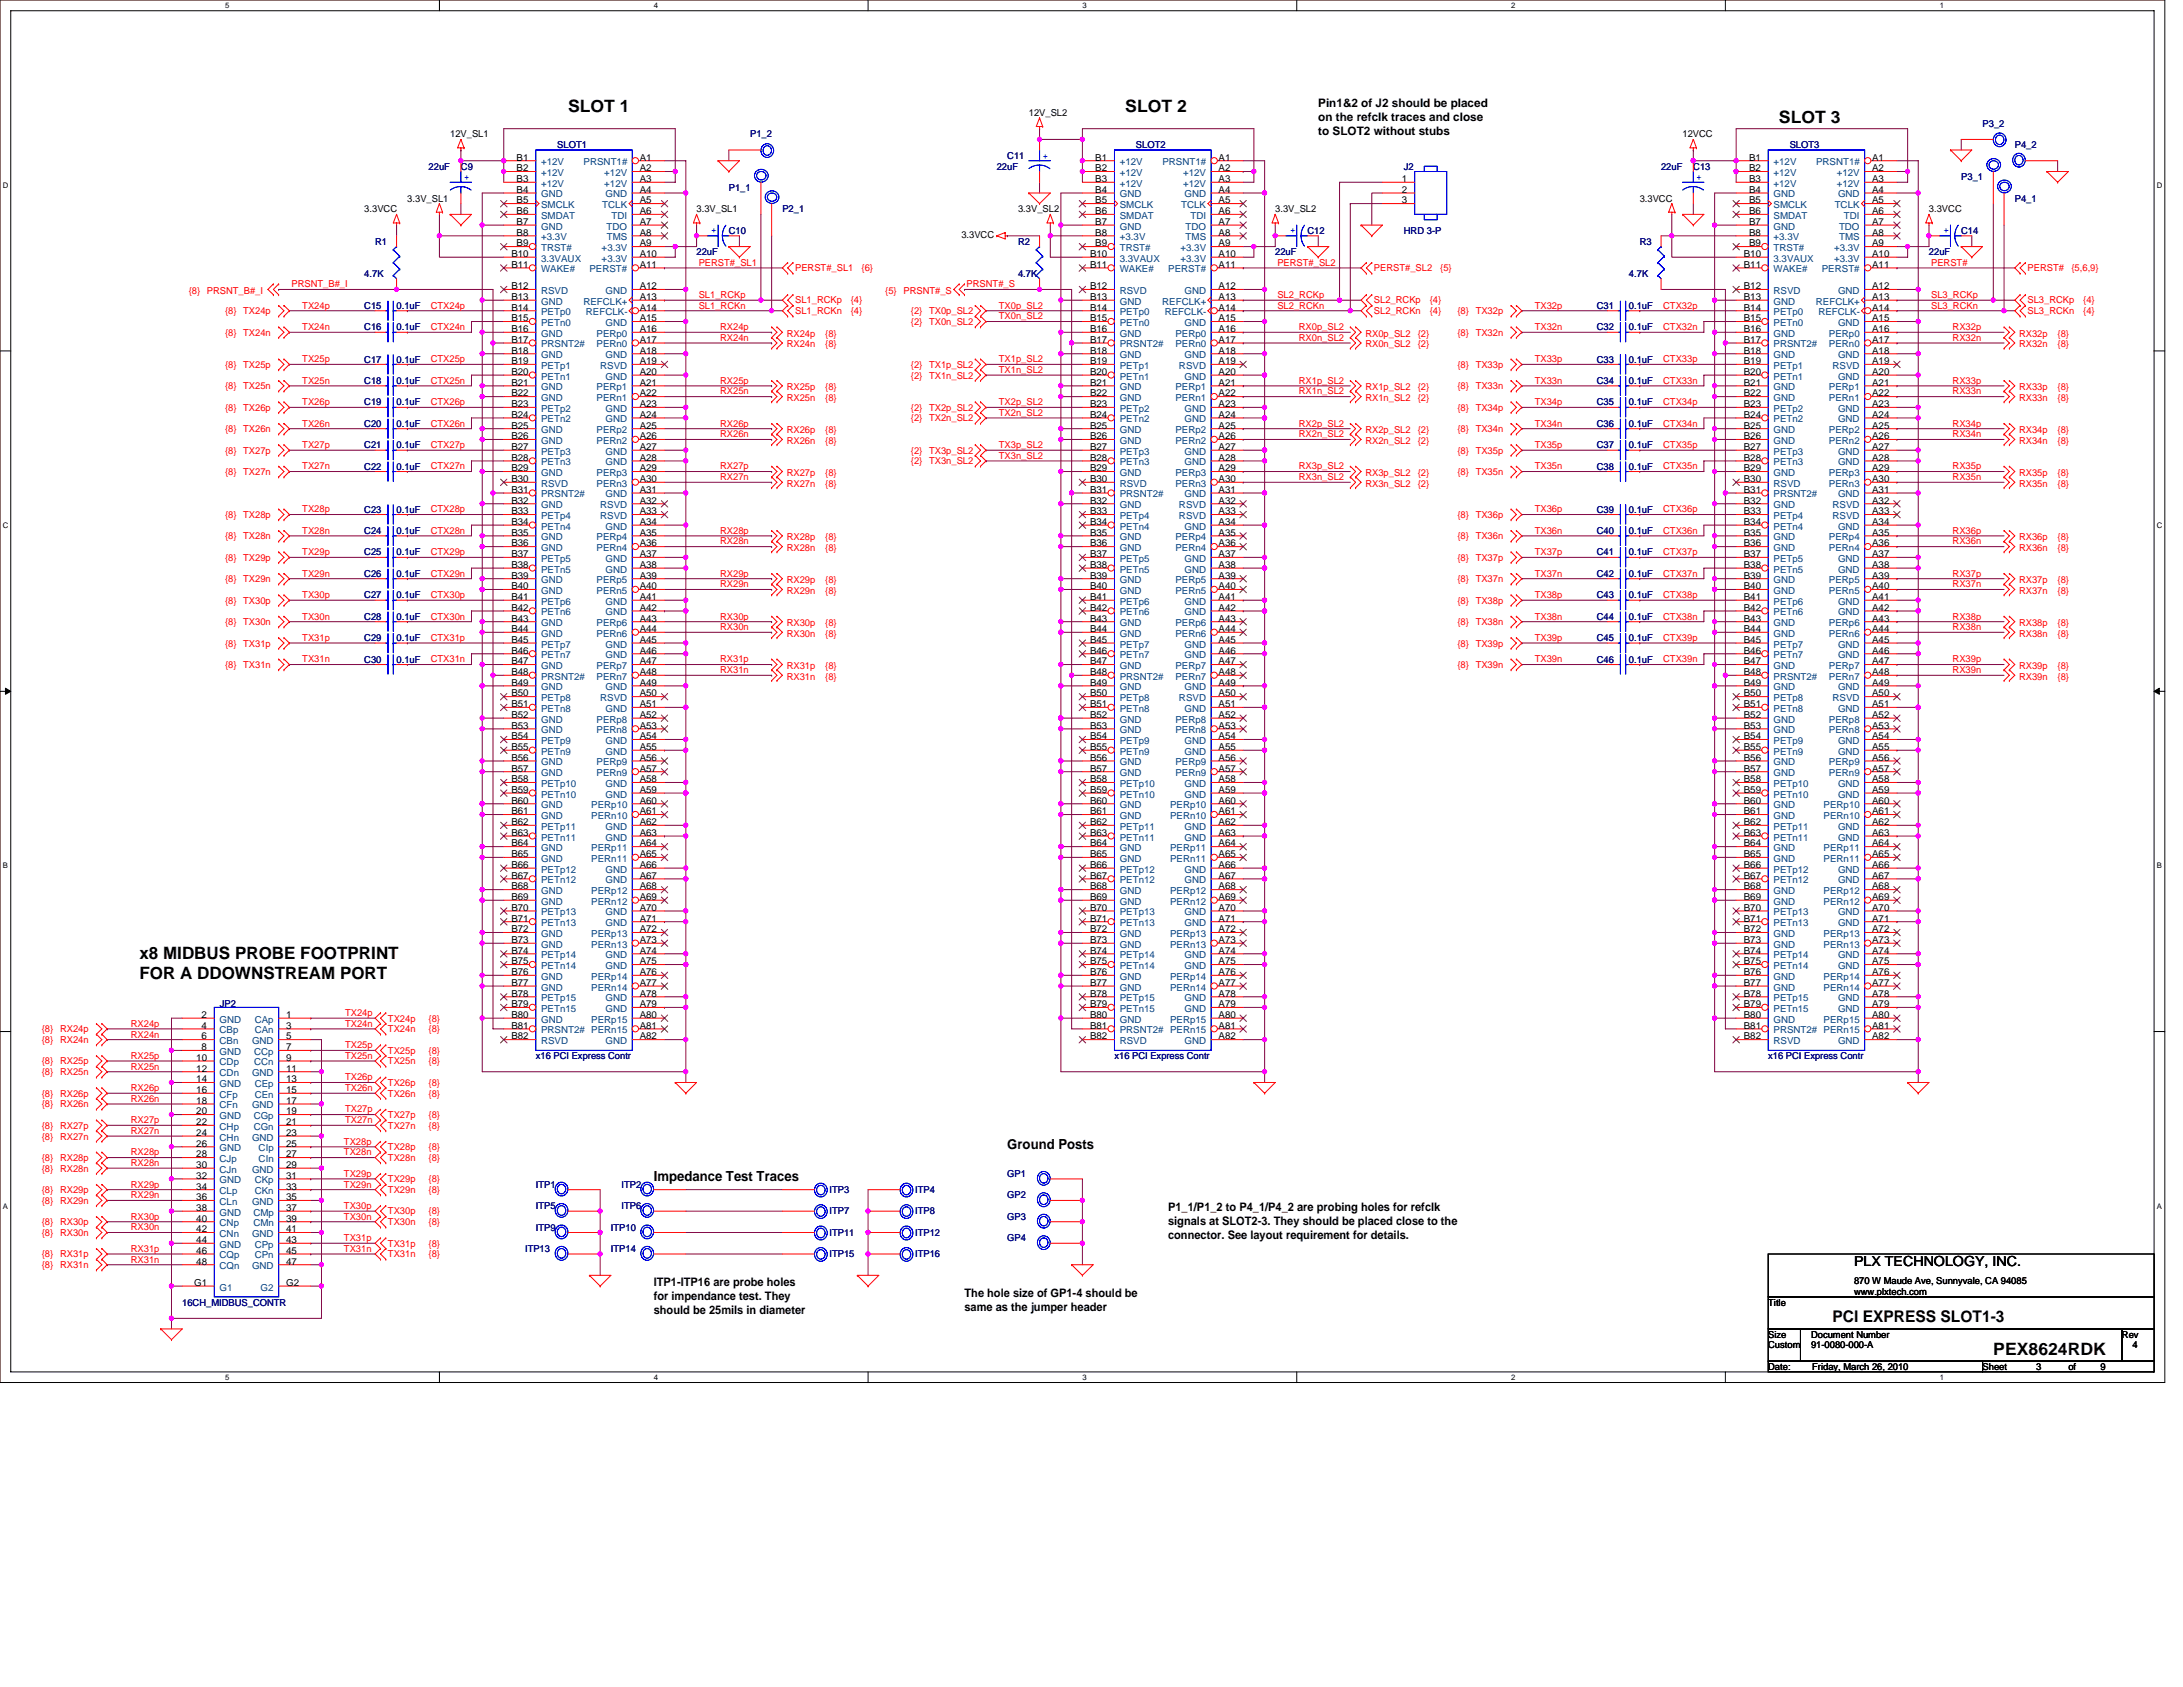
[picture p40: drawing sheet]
<svg xmlns="http://www.w3.org/2000/svg" width="279mm" height="216mm" viewBox="0 0 279 216" stroke-linecap="round" stroke-linejoin="round" font-family="sans-serif">
<defs><g id="words">
<g font-size="2.2">
<text x="72.7" y="14.4">SLOT 1</text>
<text x="144" y="14.4">SLOT 2</text>
<text x="227.7" y="15.7">SLOT 3</text>
<text x="17.8" y="122.7">x8 MIDBUS PROBE FOOTPRINT</text>
<text x="17.8" y="125.3">FOR A DDOWNSTREAM PORT</text>
<text x="255.1" y="173.5">PEX8624RDK</text>
</g>
<text font-size="2.1" x="234.5" y="169.2">PCI EXPRESS SLOT1-3</text>
<g font-size="1.8">
<text x="128.9" y="147">Ground Posts</text>
<text x="83.7" y="151.2">Impedance Test Traces</text>
<text x="237.3" y="162.1">PLX TECHNOLOGY, INC.</text>
</g>
<g font-size="1.5">
<text x="168.7" y="13.7">Pin1&amp;2 of J2 should be placed</text>
<text x="168.7" y="15.5">on the refclk traces and close</text>
<text x="168.7" y="17.2">to SLOT2 without stubs</text>
<text x="149.5" y="155">P1_1/P1_2 to P4_1/P4_2 are probing holes for refclk</text>
<text x="149.5" y="156.8">signals at SLOT2-3. They should be placed close to the</text>
<text x="149.5" y="158.5">connector. See layout requirement for details.</text>
<text x="83.7" y="164.6">ITP1-ITP16 are probe holes</text>
<text x="83.7" y="166.3">for impendance test. They</text>
<text x="123.4" y="166">The hole size of GP1-4 should be</text>
<text x="123.4" y="167.7">same as the jumper header</text>
<text x="83.7" y="168.1">should be 25mils in diameter</text>
</g>
<g font-size="1.2">
<text x="57.6" y="17.6">12V_SL1</text>
<text x="131.7" y="14.8">12V_SL2</text>
<text x="215.3" y="17.6">12VCC</text>
<text x="66.1" y="20.6">B1</text>
<text x="66.1" y="21.9">B2</text>
<text x="66.1" y="23.3">B3</text>
<text x="81.9" y="20.6">A1</text>
<text x="81.9" y="21.9">A2</text>
<text x="81.9" y="23.3">A3</text>
<text x="140.2" y="20.6">B1</text>
<text x="140.2" y="21.9">B2</text>
<text x="140.2" y="23.3">B3</text>
<text x="156" y="20.6">A1</text>
<text x="156" y="21.9">A2</text>
<text x="156" y="23.3">A3</text>
<text x="179.4" y="23.3">1</text>
<text x="223.9" y="20.6">B1</text>
<text x="223.9" y="21.9">B2</text>
<text x="223.9" y="23.3">B3</text>
<text x="239.6" y="21.9">A2</text>
<text x="239.6" y="23.3">A3</text>
<text x="239.6" y="20.6">A1</text>
<text x="46.6" y="27.2">3.3VCC</text>
<text x="52.1" y="25.8">3.3V_SL1</text>
<text x="66.1" y="24.7">B4</text>
<text x="66.1" y="26">B5</text>
<text x="66.1" y="27.4">B6</text>
<text x="66.1" y="28.8">B7</text>
<text x="81.9" y="24.7">A4</text>
<text x="81.9" y="26">A5</text>
<text x="81.9" y="28.8">A7</text>
<text x="81.9" y="27.4">A6</text>
<text x="89.2" y="27.2">3.3V_SL1</text>
<text x="130.3" y="27.2">3.3V_SL2</text>
<text x="140.2" y="24.7">B4</text>
<text x="140.2" y="26">B5</text>
<text x="140.2" y="27.4">B6</text>
<text x="140.2" y="28.8">B7</text>
<text x="156" y="24.7">A4</text>
<text x="156" y="26">A5</text>
<text x="156" y="28.8">A7</text>
<text x="156" y="27.4">A6</text>
<text x="163.2" y="27.2">3.3V_SL2</text>
<text x="179.4" y="24.7">2</text>
<text x="179.4" y="26">3</text>
<text x="209.9" y="25.8">3.3VCC</text>
<text x="223.9" y="24.7">B4</text>
<text x="223.9" y="26">B5</text>
<text x="223.9" y="27.4">B6</text>
<text x="223.9" y="28.8">B7</text>
<text x="239.6" y="27.4">A6</text>
<text x="239.6" y="24.7">A4</text>
<text x="239.6" y="26">A5</text>
<text x="239.6" y="28.8">A7</text>
<text x="246.9" y="27.2">3.3VCC</text>
<text x="65.4" y="32.9">B10</text>
<text x="65.4" y="34.3">B11</text>
<text x="66.1" y="30.2">B8</text>
<text x="66.1" y="31.5">B9</text>
<text x="81.9" y="34.3">A11</text>
<text x="81.9" y="30.2">A8</text>
<text x="81.9" y="31.5">A9</text>
<text x="81.9" y="32.9">A10</text>
<text x="123" y="30.5">3.3VCC</text>
<text x="139.5" y="32.9">B10</text>
<text x="139.5" y="34.3">B11</text>
<text x="140.2" y="30.2">B8</text>
<text x="140.2" y="31.5">B9</text>
<text x="156" y="34.3">A11</text>
<text x="156" y="30.2">A8</text>
<text x="156" y="31.5">A9</text>
<text x="156" y="32.9">A10</text>
<text x="223.2" y="32.9">B10</text>
<text x="223.2" y="34.3">B11</text>
<text x="223.9" y="30.2">B8</text>
<text x="223.9" y="31.5">B9</text>
<text x="239.6" y="34.3">A11</text>
<text x="239.6" y="30.2">A8</text>
<text x="239.6" y="31.5">A9</text>
<text x="239.6" y="32.9">A10</text>
<text x="65.4" y="37">B12</text>
<text x="65.4" y="39.8">B14</text>
<text x="65.4" y="41.1">B15</text>
<text x="65.4" y="38.4">B13</text>
<text x="81.9" y="39.8">A14</text>
<text x="81.9" y="37">A12</text>
<text x="81.9" y="41.1">A15</text>
<text x="81.9" y="38.4">A13</text>
<text x="139.5" y="37">B12</text>
<text x="139.5" y="39.8">B14</text>
<text x="139.5" y="41.1">B15</text>
<text x="139.5" y="38.4">B13</text>
<text x="156" y="39.8">A14</text>
<text x="156" y="37">A12</text>
<text x="156" y="41.1">A15</text>
<text x="156" y="38.4">A13</text>
<text x="223.2" y="37">B12</text>
<text x="223.2" y="39.8">B14</text>
<text x="223.2" y="41.1">B15</text>
<text x="223.2" y="38.4">B13</text>
<text x="239.6" y="39.8">A14</text>
<text x="239.6" y="37">A12</text>
<text x="239.6" y="41.1">A15</text>
<text x="239.6" y="38.4">A13</text>
<text x="65.4" y="42.5">B16</text>
<text x="65.4" y="43.9">B17</text>
<text x="65.4" y="45.3">B18</text>
<text x="65.4" y="46.6">B19</text>
<text x="65.4" y="48">B20</text>
<text x="81.9" y="45.3">A18</text>
<text x="81.9" y="48">A20</text>
<text x="81.9" y="42.5">A16</text>
<text x="81.9" y="43.9">A17</text>
<text x="81.9" y="46.6">A19</text>
<text x="139.5" y="42.5">B16</text>
<text x="139.5" y="43.9">B17</text>
<text x="139.5" y="45.3">B18</text>
<text x="139.5" y="46.6">B19</text>
<text x="139.5" y="48">B20</text>
<text x="156" y="45.3">A18</text>
<text x="156" y="48">A20</text>
<text x="156" y="42.5">A16</text>
<text x="156" y="43.9">A17</text>
<text x="156" y="46.6">A19</text>
<text x="223.2" y="42.5">B16</text>
<text x="223.2" y="43.9">B17</text>
<text x="223.2" y="45.3">B18</text>
<text x="223.2" y="46.6">B19</text>
<text x="223.2" y="48">B20</text>
<text x="239.6" y="45.3">A18</text>
<text x="239.6" y="48">A20</text>
<text x="239.6" y="42.5">A16</text>
<text x="239.6" y="43.9">A17</text>
<text x="239.6" y="46.6">A19</text>
<text x="65.4" y="49.4">B21</text>
<text x="65.4" y="50.7">B22</text>
<text x="65.4" y="52.1">B23</text>
<text x="65.4" y="53.5">B24</text>
<text x="81.9" y="52.1">A23</text>
<text x="81.9" y="53.5">A24</text>
<text x="81.9" y="49.4">A21</text>
<text x="81.9" y="50.7">A22</text>
<text x="139.5" y="49.4">B21</text>
<text x="139.5" y="50.7">B22</text>
<text x="139.5" y="52.1">B23</text>
<text x="139.5" y="53.5">B24</text>
<text x="156" y="52.1">A23</text>
<text x="156" y="53.5">A24</text>
<text x="156" y="49.4">A21</text>
<text x="156" y="50.7">A22</text>
<text x="223.2" y="49.4">B21</text>
<text x="223.2" y="50.7">B22</text>
<text x="223.2" y="52.1">B23</text>
<text x="223.2" y="53.5">B24</text>
<text x="239.6" y="52.1">A23</text>
<text x="239.6" y="53.5">A24</text>
<text x="239.6" y="49.4">A21</text>
<text x="239.6" y="50.7">A22</text>
<text x="65.4" y="54.8">B25</text>
<text x="65.4" y="56.2">B26</text>
<text x="65.4" y="57.6">B27</text>
<text x="65.4" y="59">B28</text>
<text x="81.9" y="57.6">A27</text>
<text x="81.9" y="59">A28</text>
<text x="81.9" y="54.8">A25</text>
<text x="81.9" y="56.2">A26</text>
<text x="139.5" y="54.8">B25</text>
<text x="139.5" y="56.2">B26</text>
<text x="139.5" y="57.6">B27</text>
<text x="139.5" y="59">B28</text>
<text x="156" y="57.6">A27</text>
<text x="156" y="59">A28</text>
<text x="156" y="54.8">A25</text>
<text x="156" y="56.2">A26</text>
<text x="223.2" y="54.8">B25</text>
<text x="223.2" y="56.2">B26</text>
<text x="223.2" y="57.6">B27</text>
<text x="223.2" y="59">B28</text>
<text x="239.6" y="57.6">A27</text>
<text x="239.6" y="59">A28</text>
<text x="239.6" y="54.8">A25</text>
<text x="239.6" y="56.2">A26</text>
<text x="65.4" y="60.3">B29</text>
<text x="65.4" y="61.7">B30</text>
<text x="65.4" y="63.1">B31</text>
<text x="65.4" y="64.5">B32</text>
<text x="65.4" y="65.8">B33</text>
<text x="81.9" y="63.1">A31</text>
<text x="81.9" y="60.3">A29</text>
<text x="81.9" y="61.7">A30</text>
<text x="81.9" y="64.5">A32</text>
<text x="81.9" y="65.8">A33</text>
<text x="139.5" y="60.3">B29</text>
<text x="139.5" y="61.7">B30</text>
<text x="139.5" y="63.1">B31</text>
<text x="139.5" y="64.5">B32</text>
<text x="139.5" y="65.8">B33</text>
<text x="156" y="63.1">A31</text>
<text x="156" y="60.3">A29</text>
<text x="156" y="61.7">A30</text>
<text x="156" y="64.5">A32</text>
<text x="156" y="65.8">A33</text>
<text x="223.2" y="60.3">B29</text>
<text x="223.2" y="61.7">B30</text>
<text x="223.2" y="63.1">B31</text>
<text x="223.2" y="64.5">B32</text>
<text x="223.2" y="65.8">B33</text>
<text x="239.6" y="63.1">A31</text>
<text x="239.6" y="60.3">A29</text>
<text x="239.6" y="61.7">A30</text>
<text x="239.6" y="64.5">A32</text>
<text x="239.6" y="65.8">A33</text>
<text x="65.4" y="67.2">B34</text>
<text x="65.4" y="68.6">B35</text>
<text x="65.4" y="69.9">B36</text>
<text x="65.4" y="71.3">B37</text>
<text x="81.9" y="67.2">A34</text>
<text x="81.9" y="71.3">A37</text>
<text x="81.9" y="68.6">A35</text>
<text x="81.9" y="69.9">A36</text>
<text x="139.5" y="67.2">B34</text>
<text x="139.5" y="68.6">B35</text>
<text x="139.5" y="69.9">B36</text>
<text x="139.5" y="71.3">B37</text>
<text x="156" y="67.2">A34</text>
<text x="156" y="71.3">A37</text>
<text x="156" y="68.6">A35</text>
<text x="156" y="69.9">A36</text>
<text x="223.2" y="67.2">B34</text>
<text x="223.2" y="68.6">B35</text>
<text x="223.2" y="69.9">B36</text>
<text x="223.2" y="71.3">B37</text>
<text x="239.6" y="67.2">A34</text>
<text x="239.6" y="71.3">A37</text>
<text x="239.6" y="68.6">A35</text>
<text x="239.6" y="69.9">A36</text>
<text x="65.4" y="72.7">B38</text>
<text x="65.4" y="74">B39</text>
<text x="65.4" y="75.4">B40</text>
<text x="65.4" y="76.8">B41</text>
<text x="81.9" y="72.7">A38</text>
<text x="81.9" y="76.8">A41</text>
<text x="81.9" y="74">A39</text>
<text x="81.9" y="75.4">A40</text>
<text x="139.5" y="72.7">B38</text>
<text x="139.5" y="74">B39</text>
<text x="139.5" y="75.4">B40</text>
<text x="139.5" y="76.8">B41</text>
<text x="156" y="72.7">A38</text>
<text x="156" y="76.8">A41</text>
<text x="156" y="74">A39</text>
<text x="156" y="75.4">A40</text>
<text x="223.2" y="72.7">B38</text>
<text x="223.2" y="74">B39</text>
<text x="223.2" y="75.4">B40</text>
<text x="223.2" y="76.8">B41</text>
<text x="239.6" y="72.7">A38</text>
<text x="239.6" y="76.8">A41</text>
<text x="239.6" y="74">A39</text>
<text x="239.6" y="75.4">A40</text>
<text x="65.4" y="78.2">B42</text>
<text x="65.4" y="79.5">B43</text>
<text x="65.4" y="80.9">B44</text>
<text x="65.4" y="82.3">B45</text>
<text x="65.4" y="83.7">B46</text>
<text x="81.9" y="78.2">A42</text>
<text x="81.9" y="82.3">A45</text>
<text x="81.9" y="83.7">A46</text>
<text x="81.9" y="79.5">A43</text>
<text x="81.9" y="80.9">A44</text>
<text x="139.5" y="78.2">B42</text>
<text x="139.5" y="79.5">B43</text>
<text x="139.5" y="80.9">B44</text>
<text x="139.5" y="82.3">B45</text>
<text x="139.5" y="83.7">B46</text>
<text x="156" y="78.2">A42</text>
<text x="156" y="82.3">A45</text>
<text x="156" y="83.7">A46</text>
<text x="156" y="79.5">A43</text>
<text x="156" y="80.9">A44</text>
<text x="223.2" y="78.2">B42</text>
<text x="223.2" y="79.5">B43</text>
<text x="223.2" y="80.9">B44</text>
<text x="223.2" y="82.3">B45</text>
<text x="223.2" y="83.7">B46</text>
<text x="239.6" y="78.2">A42</text>
<text x="239.6" y="82.3">A45</text>
<text x="239.6" y="83.7">A46</text>
<text x="239.6" y="79.5">A43</text>
<text x="239.6" y="80.9">A44</text>
<text x="65.4" y="85">B47</text>
<text x="65.4" y="86.4">B48</text>
<text x="65.4" y="87.8">B49</text>
<text x="65.4" y="89.1">B50</text>
<text x="81.9" y="87.8">A49</text>
<text x="81.9" y="85">A47</text>
<text x="81.9" y="86.4">A48</text>
<text x="81.9" y="89.1">A50</text>
<text x="139.5" y="85">B47</text>
<text x="139.5" y="86.4">B48</text>
<text x="139.5" y="87.8">B49</text>
<text x="139.5" y="89.1">B50</text>
<text x="156" y="87.8">A49</text>
<text x="156" y="85">A47</text>
<text x="156" y="86.4">A48</text>
<text x="156" y="89.1">A50</text>
<text x="223.2" y="85">B47</text>
<text x="223.2" y="86.4">B48</text>
<text x="223.2" y="87.8">B49</text>
<text x="223.2" y="89.1">B50</text>
<text x="239.6" y="87.8">A49</text>
<text x="239.6" y="85">A47</text>
<text x="239.6" y="86.4">A48</text>
<text x="239.6" y="89.1">A50</text>
<text x="65.4" y="90.5">B51</text>
<text x="65.4" y="91.9">B52</text>
<text x="65.4" y="93.3">B53</text>
<text x="65.4" y="94.6">B54</text>
<text x="65.4" y="96">B55</text>
<text x="81.9" y="90.5">A51</text>
<text x="81.9" y="94.6">A54</text>
<text x="81.9" y="96">A55</text>
<text x="81.9" y="91.9">A52</text>
<text x="81.9" y="93.3">A53</text>
<text x="139.5" y="90.5">B51</text>
<text x="139.5" y="91.9">B52</text>
<text x="139.5" y="93.3">B53</text>
<text x="139.5" y="94.6">B54</text>
<text x="139.5" y="96">B55</text>
<text x="156" y="90.5">A51</text>
<text x="156" y="94.6">A54</text>
<text x="156" y="96">A55</text>
<text x="156" y="91.9">A52</text>
<text x="156" y="93.3">A53</text>
<text x="223.2" y="90.5">B51</text>
<text x="223.2" y="91.9">B52</text>
<text x="223.2" y="93.3">B53</text>
<text x="223.2" y="94.6">B54</text>
<text x="223.2" y="96">B55</text>
<text x="239.6" y="90.5">A51</text>
<text x="239.6" y="94.6">A54</text>
<text x="239.6" y="96">A55</text>
<text x="239.6" y="91.9">A52</text>
<text x="239.6" y="93.3">A53</text>
<text x="65.4" y="97.4">B56</text>
<text x="65.4" y="98.7">B57</text>
<text x="65.4" y="100.1">B58</text>
<text x="65.4" y="101.5">B59</text>
<text x="81.9" y="100.1">A58</text>
<text x="81.9" y="101.5">A59</text>
<text x="81.9" y="97.4">A56</text>
<text x="81.9" y="98.7">A57</text>
<text x="139.5" y="97.4">B56</text>
<text x="139.5" y="98.7">B57</text>
<text x="139.5" y="100.1">B58</text>
<text x="139.5" y="101.5">B59</text>
<text x="156" y="100.1">A58</text>
<text x="156" y="101.5">A59</text>
<text x="156" y="97.4">A56</text>
<text x="156" y="98.7">A57</text>
<text x="223.2" y="97.4">B56</text>
<text x="223.2" y="98.7">B57</text>
<text x="223.2" y="100.1">B58</text>
<text x="223.2" y="101.5">B59</text>
<text x="239.6" y="100.1">A58</text>
<text x="239.6" y="101.5">A59</text>
<text x="239.6" y="97.4">A56</text>
<text x="239.6" y="98.7">A57</text>
<text x="65.4" y="102.8">B60</text>
<text x="65.4" y="104.2">B61</text>
<text x="65.4" y="105.6">B62</text>
<text x="65.4" y="107">B63</text>
<text x="81.9" y="105.6">A62</text>
<text x="81.9" y="107">A63</text>
<text x="81.9" y="102.8">A60</text>
<text x="81.9" y="104.2">A61</text>
<text x="139.5" y="102.8">B60</text>
<text x="139.5" y="104.2">B61</text>
<text x="139.5" y="105.6">B62</text>
<text x="139.5" y="107">B63</text>
<text x="156" y="105.6">A62</text>
<text x="156" y="107">A63</text>
<text x="156" y="102.8">A60</text>
<text x="156" y="104.2">A61</text>
<text x="223.2" y="102.8">B60</text>
<text x="223.2" y="104.2">B61</text>
<text x="223.2" y="105.6">B62</text>
<text x="223.2" y="107">B63</text>
<text x="239.6" y="102.8">A60</text>
<text x="239.6" y="104.2">A61</text>
<text x="239.6" y="105.6">A62</text>
<text x="239.6" y="107">A63</text>
<text x="65.4" y="108.3">B64</text>
<text x="65.4" y="109.7">B65</text>
<text x="65.4" y="111.1">B66</text>
<text x="65.4" y="112.5">B67</text>
<text x="65.4" y="113.8">B68</text>
<text x="81.9" y="111.1">A66</text>
<text x="81.9" y="112.5">A67</text>
<text x="81.9" y="108.3">A64</text>
<text x="81.9" y="109.7">A65</text>
<text x="81.9" y="113.8">A68</text>
<text x="139.5" y="108.3">B64</text>
<text x="139.5" y="109.7">B65</text>
<text x="139.5" y="111.1">B66</text>
<text x="139.5" y="112.5">B67</text>
<text x="139.5" y="113.8">B68</text>
<text x="156" y="111.1">A66</text>
<text x="156" y="112.5">A67</text>
<text x="156" y="108.3">A64</text>
<text x="156" y="109.7">A65</text>
<text x="156" y="113.8">A68</text>
<text x="223.2" y="108.3">B64</text>
<text x="223.2" y="109.7">B65</text>
<text x="223.2" y="111.1">B66</text>
<text x="223.2" y="112.5">B67</text>
<text x="223.2" y="113.8">B68</text>
<text x="239.6" y="108.3">A64</text>
<text x="239.6" y="109.7">A65</text>
<text x="239.6" y="113.8">A68</text>
<text x="239.6" y="111.1">A66</text>
<text x="239.6" y="112.5">A67</text>
<text x="65.4" y="115.2">B69</text>
<text x="65.4" y="116.6">B70</text>
<text x="65.4" y="117.9">B71</text>
<text x="65.4" y="119.3">B72</text>
<text x="81.9" y="116.6">A70</text>
<text x="81.9" y="117.9">A71</text>
<text x="81.9" y="115.2">A69</text>
<text x="81.9" y="119.3">A72</text>
<text x="139.5" y="115.2">B69</text>
<text x="139.5" y="116.6">B70</text>
<text x="139.5" y="117.9">B71</text>
<text x="139.5" y="119.3">B72</text>
<text x="156" y="116.6">A70</text>
<text x="156" y="117.9">A71</text>
<text x="156" y="115.2">A69</text>
<text x="156" y="119.3">A72</text>
<text x="223.2" y="115.2">B69</text>
<text x="223.2" y="116.6">B70</text>
<text x="223.2" y="117.9">B71</text>
<text x="223.2" y="119.3">B72</text>
<text x="239.6" y="115.2">A69</text>
<text x="239.6" y="119.3">A72</text>
<text x="239.6" y="116.6">A70</text>
<text x="239.6" y="117.9">A71</text>
<text x="65.4" y="120.7">B73</text>
<text x="65.4" y="122">B74</text>
<text x="65.4" y="123.4">B75</text>
<text x="65.4" y="124.8">B76</text>
<text x="81.9" y="122">A74</text>
<text x="81.9" y="123.4">A75</text>
<text x="81.9" y="120.7">A73</text>
<text x="81.9" y="124.8">A76</text>
<text x="139.5" y="120.7">B73</text>
<text x="139.5" y="122">B74</text>
<text x="139.5" y="123.4">B75</text>
<text x="139.5" y="124.8">B76</text>
<text x="156" y="122">A74</text>
<text x="156" y="123.4">A75</text>
<text x="156" y="120.7">A73</text>
<text x="156" y="124.8">A76</text>
<text x="223.2" y="120.7">B73</text>
<text x="223.2" y="122">B74</text>
<text x="223.2" y="123.4">B75</text>
<text x="223.2" y="124.8">B76</text>
<text x="239.6" y="120.7">A73</text>
<text x="239.6" y="124.8">A76</text>
<text x="239.6" y="122">A74</text>
<text x="239.6" y="123.4">A75</text>
<text x="25.8" y="130.3">2</text>
<text x="25.8" y="131.7">4</text>
<text x="36.6" y="130.3">1</text>
<text x="36.6" y="131.7">3</text>
<text x="65.4" y="126.2">B77</text>
<text x="65.4" y="127.6">B78</text>
<text x="65.4" y="128.9">B79</text>
<text x="65.4" y="130.3">B80</text>
<text x="65.4" y="131.7">B81</text>
<text x="81.9" y="127.6">A78</text>
<text x="81.9" y="128.9">A79</text>
<text x="81.9" y="126.2">A77</text>
<text x="81.9" y="130.3">A80</text>
<text x="81.9" y="131.7">A81</text>
<text x="139.5" y="126.2">B77</text>
<text x="139.5" y="127.6">B78</text>
<text x="139.5" y="128.9">B79</text>
<text x="139.5" y="130.3">B80</text>
<text x="139.5" y="131.7">B81</text>
<text x="156" y="127.6">A78</text>
<text x="156" y="128.9">A79</text>
<text x="156" y="126.2">A77</text>
<text x="156" y="130.3">A80</text>
<text x="156" y="131.7">A81</text>
<text x="223.2" y="126.2">B77</text>
<text x="223.2" y="127.6">B78</text>
<text x="223.2" y="128.9">B79</text>
<text x="223.2" y="130.3">B80</text>
<text x="223.2" y="131.7">B81</text>
<text x="239.6" y="126.2">A77</text>
<text x="239.6" y="130.3">A80</text>
<text x="239.6" y="131.7">A81</text>
<text x="239.6" y="127.6">A78</text>
<text x="239.6" y="128.9">A79</text>
<text x="25.1" y="135.8">10</text>
<text x="25.1" y="137.1">12</text>
<text x="25.8" y="133">6</text>
<text x="25.8" y="134.4">8</text>
<text x="36.6" y="133">5</text>
<text x="36.6" y="137.1">11</text>
<text x="36.6" y="134.4">7</text>
<text x="36.6" y="135.8">9</text>
<text x="65.4" y="133">B82</text>
<text x="81.9" y="133">A82</text>
<text x="139.5" y="133">B82</text>
<text x="156" y="133">A82</text>
<text x="223.2" y="133">B82</text>
<text x="239.6" y="133">A82</text>
<text x="25.1" y="138.5">14</text>
<text x="25.1" y="139.9">16</text>
<text x="25.1" y="141.3">18</text>
<text x="25.1" y="142.6">20</text>
<text x="25.1" y="144">22</text>
<text x="36.6" y="141.3">17</text>
<text x="36.6" y="138.5">13</text>
<text x="36.6" y="139.9">15</text>
<text x="36.6" y="142.6">19</text>
<text x="36.6" y="144">21</text>
<text x="25.1" y="145.4">24</text>
<text x="25.1" y="146.7">26</text>
<text x="25.1" y="148.1">28</text>
<text x="25.1" y="149.5">30</text>
<text x="36.6" y="146.7">25</text>
<text x="36.6" y="148.1">27</text>
<text x="36.6" y="145.4">23</text>
<text x="36.6" y="149.5">29</text>
<text x="25.1" y="150.9">32</text>
<text x="25.1" y="152.2">34</text>
<text x="25.1" y="153.6">36</text>
<text x="25.1" y="155">38</text>
<text x="36.6" y="153.6">35</text>
<text x="36.6" y="155">37</text>
<text x="36.6" y="150.9">31</text>
<text x="36.6" y="152.2">33</text>
<text x="25.1" y="156.3">40</text>
<text x="25.1" y="157.7">42</text>
<text x="25.1" y="159.1">44</text>
<text x="25.1" y="160.5">46</text>
<text x="25.1" y="161.8">48</text>
<text x="36.6" y="157.7">41</text>
<text x="36.6" y="161.8">47</text>
<text x="36.6" y="156.3">39</text>
<text x="36.6" y="159.1">43</text>
<text x="36.6" y="160.5">45</text>
<text x="24.8" y="164.6">G1</text>
<text x="36.6" y="164.6">G2</text>
<text x="226.3" y="167.1">Title</text>
<text x="237.3" y="164.3">870 W Maude Ave, Sunnyvale, CA 94085</text>
<text x="237.3" y="165.7">www.plxtech.com</text>
<text x="226.3" y="171.2">Size</text>
<text x="226.3" y="172.6">Custom</text>
<text x="231.8" y="171.2">Document Number</text>
<text x="231.8" y="172.6">91-0080-000-A</text>
<text x="271.6" y="171.2">Rev</text>
<text x="272.9" y="172.6">4</text>
<text x="226.3" y="175.3">Date:</text>
<text x="231.9" y="175.3">Friday, March 26, 2010</text>
<text x="253.7" y="175.3">Sheet</text>
<text x="260.6" y="175.3">3</text>
<text x="264.7" y="175.3">of</text>
<text x="268.8" y="175.3">9</text>
</g>
<g font-size="1.2" fill="#000080">
<text x="96" y="17.6">P1_2</text>
<text x="253.7" y="16.2">P3_2</text>
<text x="54.9" y="21.7">22uF</text>
<text x="59" y="21.7">C9</text>
<text x="71.3" y="19">SLOT1</text>
<text x="127.6" y="21.7">22uF</text>
<text x="128.9" y="20.3">C11</text>
<text x="145.4" y="19">SLOT2</text>
<text x="179.7" y="21.7">J2</text>
<text x="212.6" y="21.7">22uF</text>
<text x="216.7" y="21.7">C13</text>
<text x="229.1" y="19">SLOT3</text>
<text x="251" y="23.1">P3_1</text>
<text x="257.9" y="19">P4_2</text>
<text x="93.3" y="29.9">C10</text>
<text x="93.3" y="24.4">P1_1</text>
<text x="100.1" y="27.2">P2_1</text>
<text x="167.3" y="29.9">C12</text>
<text x="179.7" y="29.9">HRD 3-P</text>
<text x="251" y="29.9">C14</text>
<text x="257.9" y="25.8">P4_1</text>
<text x="46.6" y="35.4">4.7K</text>
<text x="48" y="31.3">R1</text>
<text x="89.2" y="32.7">22uF</text>
<text x="130.3" y="31.3">R2</text>
<text x="130.3" y="35.4">4.7K</text>
<text x="163.2" y="32.7">22uF</text>
<text x="208.5" y="35.4">4.7K</text>
<text x="209.9" y="31.3">R3</text>
<text x="246.9" y="32.7">22uF</text>
<text x="46.6" y="39.5">C15</text>
<text x="50.8" y="39.5">0.1uF</text>
<text x="204.4" y="39.5">C31</text>
<text x="208.5" y="39.5">0.1uF</text>
<text x="46.6" y="42.3">C16</text>
<text x="46.6" y="46.4">C17</text>
<text x="50.8" y="42.3">0.1uF</text>
<text x="50.8" y="46.4">0.1uF</text>
<text x="204.4" y="42.3">C32</text>
<text x="204.4" y="46.4">C33</text>
<text x="208.5" y="42.3">0.1uF</text>
<text x="208.5" y="46.4">0.1uF</text>
<text x="46.6" y="49.1">C18</text>
<text x="46.6" y="51.9">C19</text>
<text x="50.8" y="49.1">0.1uF</text>
<text x="50.8" y="51.9">0.1uF</text>
<text x="204.4" y="49.1">C34</text>
<text x="204.4" y="51.9">C35</text>
<text x="208.5" y="49.1">0.1uF</text>
<text x="208.5" y="51.9">0.1uF</text>
<text x="46.6" y="54.6">C20</text>
<text x="46.6" y="57.4">C21</text>
<text x="50.8" y="54.6">0.1uF</text>
<text x="50.8" y="57.4">0.1uF</text>
<text x="204.4" y="54.6">C36</text>
<text x="204.4" y="57.4">C37</text>
<text x="208.5" y="54.6">0.1uF</text>
<text x="208.5" y="57.4">0.1uF</text>
<text x="46.6" y="60.1">C22</text>
<text x="46.6" y="65.6">C23</text>
<text x="50.8" y="60.1">0.1uF</text>
<text x="50.8" y="65.6">0.1uF</text>
<text x="204.4" y="65.6">C39</text>
<text x="204.4" y="60.1">C38</text>
<text x="208.5" y="65.6">0.1uF</text>
<text x="208.5" y="60.1">0.1uF</text>
<text x="46.6" y="71.1">C25</text>
<text x="46.6" y="68.3">C24</text>
<text x="50.8" y="71.1">0.1uF</text>
<text x="50.8" y="68.3">0.1uF</text>
<text x="204.4" y="71.1">C41</text>
<text x="204.4" y="68.3">C40</text>
<text x="208.5" y="71.1">0.1uF</text>
<text x="208.5" y="68.3">0.1uF</text>
<text x="46.6" y="76.6">C27</text>
<text x="46.6" y="73.8">C26</text>
<text x="50.8" y="76.6">0.1uF</text>
<text x="50.8" y="73.8">0.1uF</text>
<text x="204.4" y="76.6">C43</text>
<text x="204.4" y="73.8">C42</text>
<text x="208.5" y="76.6">0.1uF</text>
<text x="208.5" y="73.8">0.1uF</text>
<text x="46.6" y="82">C29</text>
<text x="46.6" y="79.3">C28</text>
<text x="50.8" y="82">0.1uF</text>
<text x="50.8" y="79.3">0.1uF</text>
<text x="204.4" y="82">C45</text>
<text x="204.4" y="79.3">C44</text>
<text x="208.5" y="82">0.1uF</text>
<text x="208.5" y="79.3">0.1uF</text>
<text x="46.6" y="84.8">C30</text>
<text x="50.8" y="84.8">0.1uF</text>
<text x="204.4" y="84.8">C46</text>
<text x="208.5" y="84.8">0.1uF</text>
<text x="28.1" y="128.8">JP2</text>
<text x="68.6" y="135.6">x16 PCI Express Contr</text>
<text x="142.6" y="135.6">x16 PCI Express Contr</text>
<text x="226.3" y="135.6">x16 PCI Express Contr</text>
<text x="68.6" y="154.7">ITP5</text>
<text x="68.6" y="152">ITP1</text>
<text x="79.6" y="154.7">ITP6</text>
<text x="79.6" y="152">ITP2</text>
<text x="106.2" y="155.4">ITP7</text>
<text x="106.2" y="152.7">ITP3</text>
<text x="117.1" y="155.4">ITP8</text>
<text x="117.1" y="152.7">ITP4</text>
<text x="128.9" y="153.4">GP2</text>
<text x="128.9" y="150.6">GP1</text>
<text x="67.2" y="160.2">ITP13</text>
<text x="68.6" y="157.5">ITP9</text>
<text x="78.2" y="157.5">ITP10</text>
<text x="78.2" y="160.2">ITP14</text>
<text x="106.2" y="158.2">ITP11</text>
<text x="106.2" y="160.9">ITP15</text>
<text x="117.1" y="160.9">ITP16</text>
<text x="117.1" y="158.2">ITP12</text>
<text x="128.9" y="156.1">GP3</text>
<text x="128.9" y="158.9">GP4</text>
<text x="23.3" y="167.1">16CH_MIDBUS_CONTR</text>
</g>
<g font-size="1.2" fill="#00f">
<text x="59.4" y="23.1">+</text>
<text x="133.5" y="20.3">+</text>
<text x="217.1" y="23.1">+</text>
<text x="91.7" y="29.8" transform="rotate(-90 91.7 29.8)">+</text>
<text x="165.8" y="29.8" transform="rotate(-90 165.8 29.8)">+</text>
<text x="249.4" y="29.8" transform="rotate(-90 249.4 29.8)">+</text>
</g>
<g font-size="1.2" fill="#004080">
<text x="69.3" y="21.1">+12V</text>
<text x="69.3" y="22.5">+12V</text>
<text x="69.3" y="23.9">+12V</text>
<text x="74.7" y="21.1">PRSNT1#</text>
<text x="77.3" y="22.5">+12V</text>
<text x="77.3" y="23.9">+12V</text>
<text x="143.3" y="21.1">+12V</text>
<text x="143.3" y="22.5">+12V</text>
<text x="143.3" y="23.9">+12V</text>
<text x="148.8" y="21.1">PRSNT1#</text>
<text x="151.4" y="22.5">+12V</text>
<text x="151.4" y="23.9">+12V</text>
<text x="227" y="21.1">+12V</text>
<text x="227" y="22.5">+12V</text>
<text x="227" y="23.9">+12V</text>
<text x="232.4" y="21.1">PRSNT1#</text>
<text x="235.1" y="22.5">+12V</text>
<text x="235.1" y="23.9">+12V</text>
<text x="69.3" y="25.3">GND</text>
<text x="69.3" y="26.6">SMCLK</text>
<text x="69.3" y="28">SMDAT</text>
<text x="69.3" y="29.4">GND</text>
<text x="77.1" y="26.6">TCLK</text>
<text x="77.5" y="25.3">GND</text>
<text x="77.6" y="29.4">TDO</text>
<text x="78.3" y="28">TDI</text>
<text x="143.3" y="25.3">GND</text>
<text x="143.3" y="26.6">SMCLK</text>
<text x="143.3" y="28">SMDAT</text>
<text x="143.3" y="29.4">GND</text>
<text x="151.2" y="26.6">TCLK</text>
<text x="151.6" y="25.3">GND</text>
<text x="151.7" y="29.4">TDO</text>
<text x="152.4" y="28">TDI</text>
<text x="227" y="25.3">GND</text>
<text x="227" y="26.6">SMCLK</text>
<text x="227" y="28">SMDAT</text>
<text x="227" y="29.4">GND</text>
<text x="234.8" y="26.6">TCLK</text>
<text x="235.2" y="25.3">GND</text>
<text x="235.4" y="29.4">TDO</text>
<text x="236" y="28">TDI</text>
<text x="69.3" y="30.8">+3.3V</text>
<text x="69.3" y="32.1">TRST#</text>
<text x="69.3" y="33.5">3.3VAUX</text>
<text x="69.3" y="34.9">WAKE#</text>
<text x="75.4" y="34.9">PERST#</text>
<text x="77" y="32.1">+3.3V</text>
<text x="77" y="33.5">+3.3V</text>
<text x="77.7" y="30.8">TMS</text>
<text x="143.3" y="30.8">+3.3V</text>
<text x="143.3" y="32.1">TRST#</text>
<text x="143.3" y="33.5">3.3VAUX</text>
<text x="143.3" y="34.9">WAKE#</text>
<text x="149.5" y="34.9">PERST#</text>
<text x="151.1" y="32.1">+3.3V</text>
<text x="151.1" y="33.5">+3.3V</text>
<text x="151.7" y="30.8">TMS</text>
<text x="227" y="30.8">+3.3V</text>
<text x="227" y="32.1">TRST#</text>
<text x="227" y="33.5">3.3VAUX</text>
<text x="227" y="34.9">WAKE#</text>
<text x="233.2" y="34.9">PERST#</text>
<text x="234.7" y="32.1">+3.3V</text>
<text x="234.7" y="33.5">+3.3V</text>
<text x="235.4" y="30.8">TMS</text>
<text x="69.3" y="37.6">RSVD</text>
<text x="69.3" y="40.3">PETp0</text>
<text x="69.3" y="41.7">PETn0</text>
<text x="69.3" y="39">GND</text>
<text x="74.7" y="39">REFCLK+</text>
<text x="75" y="40.3">REFCLK-</text>
<text x="77.5" y="37.6">GND</text>
<text x="77.5" y="41.7">GND</text>
<text x="143.3" y="37.6">RSVD</text>
<text x="143.3" y="40.3">PETp0</text>
<text x="143.3" y="41.7">PETn0</text>
<text x="143.3" y="39">GND</text>
<text x="148.8" y="39">REFCLK+</text>
<text x="149.1" y="40.3">REFCLK-</text>
<text x="151.6" y="37.6">GND</text>
<text x="151.6" y="41.7">GND</text>
<text x="227" y="37.6">RSVD</text>
<text x="227" y="40.3">PETp0</text>
<text x="227" y="41.7">PETn0</text>
<text x="227" y="39">GND</text>
<text x="232.4" y="39">REFCLK+</text>
<text x="232.7" y="40.3">REFCLK-</text>
<text x="235.2" y="37.6">GND</text>
<text x="235.2" y="41.7">GND</text>
<text x="69.3" y="43.1">GND</text>
<text x="69.3" y="44.5">PRSNT2#</text>
<text x="69.3" y="45.8">GND</text>
<text x="69.3" y="47.2">PETp1</text>
<text x="76.3" y="43.1">PERp0</text>
<text x="76.3" y="44.5">PERn0</text>
<text x="76.8" y="47.2">RSVD</text>
<text x="77.5" y="45.8">GND</text>
<text x="143.3" y="43.1">GND</text>
<text x="143.3" y="44.5">PRSNT2#</text>
<text x="143.3" y="45.8">GND</text>
<text x="143.3" y="47.2">PETp1</text>
<text x="150.4" y="43.1">PERp0</text>
<text x="150.4" y="44.5">PERn0</text>
<text x="150.9" y="47.2">RSVD</text>
<text x="151.6" y="45.8">GND</text>
<text x="227" y="43.1">GND</text>
<text x="227" y="44.5">PRSNT2#</text>
<text x="227" y="45.8">GND</text>
<text x="227" y="47.2">PETp1</text>
<text x="234.1" y="43.1">PERp0</text>
<text x="234.1" y="44.5">PERn0</text>
<text x="234.5" y="47.2">RSVD</text>
<text x="235.2" y="45.8">GND</text>
<text x="69.3" y="48.6">PETn1</text>
<text x="69.3" y="50">GND</text>
<text x="69.3" y="51.3">GND</text>
<text x="69.3" y="52.7">PETp2</text>
<text x="76.3" y="50">PERp1</text>
<text x="76.3" y="51.3">PERn1</text>
<text x="77.5" y="48.6">GND</text>
<text x="77.5" y="52.7">GND</text>
<text x="143.3" y="48.6">PETn1</text>
<text x="143.3" y="50">GND</text>
<text x="143.3" y="51.3">GND</text>
<text x="143.3" y="52.7">PETp2</text>
<text x="150.4" y="50">PERp1</text>
<text x="150.4" y="51.3">PERn1</text>
<text x="151.6" y="48.6">GND</text>
<text x="151.6" y="52.7">GND</text>
<text x="227" y="48.6">PETn1</text>
<text x="227" y="50">GND</text>
<text x="227" y="51.3">GND</text>
<text x="227" y="52.7">PETp2</text>
<text x="234.1" y="50">PERp1</text>
<text x="234.1" y="51.3">PERn1</text>
<text x="235.2" y="48.6">GND</text>
<text x="235.2" y="52.7">GND</text>
<text x="69.3" y="54.1">PETn2</text>
<text x="69.3" y="55.4">GND</text>
<text x="69.3" y="56.8">GND</text>
<text x="69.3" y="58.2">PETp3</text>
<text x="69.3" y="59.6">PETn3</text>
<text x="76.3" y="55.4">PERp2</text>
<text x="76.3" y="56.8">PERn2</text>
<text x="77.5" y="54.1">GND</text>
<text x="77.5" y="58.2">GND</text>
<text x="77.5" y="59.6">GND</text>
<text x="143.3" y="54.1">PETn2</text>
<text x="143.3" y="55.4">GND</text>
<text x="143.3" y="56.8">GND</text>
<text x="143.3" y="58.2">PETp3</text>
<text x="143.3" y="59.6">PETn3</text>
<text x="150.4" y="55.4">PERp2</text>
<text x="150.4" y="56.8">PERn2</text>
<text x="151.6" y="54.1">GND</text>
<text x="151.6" y="58.2">GND</text>
<text x="151.6" y="59.6">GND</text>
<text x="227" y="54.1">PETn2</text>
<text x="227" y="55.4">GND</text>
<text x="227" y="56.8">GND</text>
<text x="227" y="58.2">PETp3</text>
<text x="227" y="59.6">PETn3</text>
<text x="234.1" y="55.4">PERp2</text>
<text x="234.1" y="56.8">PERn2</text>
<text x="235.2" y="54.1">GND</text>
<text x="235.2" y="58.2">GND</text>
<text x="235.2" y="59.6">GND</text>
<text x="69.3" y="60.9">GND</text>
<text x="69.3" y="62.3">RSVD</text>
<text x="69.3" y="63.7">PRSNT2#</text>
<text x="69.3" y="65">GND</text>
<text x="76.3" y="60.9">PERp3</text>
<text x="76.3" y="62.3">PERn3</text>
<text x="76.8" y="65">RSVD</text>
<text x="77.5" y="63.7">GND</text>
<text x="143.3" y="60.9">GND</text>
<text x="143.3" y="62.3">RSVD</text>
<text x="143.3" y="63.7">PRSNT2#</text>
<text x="143.3" y="65">GND</text>
<text x="150.4" y="60.9">PERp3</text>
<text x="150.4" y="62.3">PERn3</text>
<text x="150.9" y="65">RSVD</text>
<text x="151.6" y="63.7">GND</text>
<text x="227" y="60.9">GND</text>
<text x="227" y="62.3">RSVD</text>
<text x="227" y="63.7">PRSNT2#</text>
<text x="227" y="65">GND</text>
<text x="234.1" y="60.9">PERp3</text>
<text x="234.1" y="62.3">PERn3</text>
<text x="234.5" y="65">RSVD</text>
<text x="235.2" y="63.7">GND</text>
<text x="69.3" y="66.4">PETp4</text>
<text x="69.3" y="67.8">PETn4</text>
<text x="69.3" y="69.2">GND</text>
<text x="69.3" y="70.5">GND</text>
<text x="69.3" y="71.9">PETp5</text>
<text x="76.3" y="69.2">PERp4</text>
<text x="76.3" y="70.5">PERn4</text>
<text x="76.8" y="66.4">RSVD</text>
<text x="77.5" y="67.8">GND</text>
<text x="77.5" y="71.9">GND</text>
<text x="143.3" y="66.4">PETp4</text>
<text x="143.3" y="67.8">PETn4</text>
<text x="143.3" y="69.2">GND</text>
<text x="143.3" y="70.5">GND</text>
<text x="143.3" y="71.9">PETp5</text>
<text x="150.4" y="69.2">PERp4</text>
<text x="150.4" y="70.5">PERn4</text>
<text x="150.9" y="66.4">RSVD</text>
<text x="151.6" y="67.8">GND</text>
<text x="151.6" y="71.9">GND</text>
<text x="227" y="66.4">PETp4</text>
<text x="227" y="67.8">PETn4</text>
<text x="227" y="69.2">GND</text>
<text x="227" y="70.5">GND</text>
<text x="227" y="71.9">PETp5</text>
<text x="234.1" y="69.2">PERp4</text>
<text x="234.1" y="70.5">PERn4</text>
<text x="234.5" y="66.4">RSVD</text>
<text x="235.2" y="67.8">GND</text>
<text x="235.2" y="71.9">GND</text>
<text x="69.3" y="73.3">PETn5</text>
<text x="69.3" y="74.6">GND</text>
<text x="69.3" y="76">GND</text>
<text x="69.3" y="77.4">PETp6</text>
<text x="76.3" y="74.6">PERp5</text>
<text x="76.3" y="76">PERn5</text>
<text x="77.5" y="73.3">GND</text>
<text x="77.5" y="77.4">GND</text>
<text x="143.3" y="73.3">PETn5</text>
<text x="143.3" y="74.6">GND</text>
<text x="143.3" y="76">GND</text>
<text x="143.3" y="77.4">PETp6</text>
<text x="150.4" y="74.6">PERp5</text>
<text x="150.4" y="76">PERn5</text>
<text x="151.6" y="73.3">GND</text>
<text x="151.6" y="77.4">GND</text>
<text x="227" y="73.3">PETn5</text>
<text x="227" y="74.6">GND</text>
<text x="227" y="76">GND</text>
<text x="227" y="77.4">PETp6</text>
<text x="234.1" y="74.6">PERp5</text>
<text x="234.1" y="76">PERn5</text>
<text x="235.2" y="73.3">GND</text>
<text x="235.2" y="77.4">GND</text>
<text x="69.3" y="78.8">PETn6</text>
<text x="69.3" y="80.1">GND</text>
<text x="69.3" y="81.5">GND</text>
<text x="69.3" y="82.9">PETp7</text>
<text x="76.3" y="80.1">PERp6</text>
<text x="76.3" y="81.5">PERn6</text>
<text x="77.5" y="78.8">GND</text>
<text x="77.5" y="82.9">GND</text>
<text x="143.3" y="78.8">PETn6</text>
<text x="143.3" y="80.1">GND</text>
<text x="143.3" y="81.5">GND</text>
<text x="143.3" y="82.9">PETp7</text>
<text x="150.4" y="80.1">PERp6</text>
<text x="150.4" y="81.5">PERn6</text>
<text x="151.6" y="78.8">GND</text>
<text x="151.6" y="82.9">GND</text>
<text x="227" y="78.8">PETn6</text>
<text x="227" y="80.1">GND</text>
<text x="227" y="81.5">GND</text>
<text x="227" y="82.9">PETp7</text>
<text x="234.1" y="80.1">PERp6</text>
<text x="234.1" y="81.5">PERn6</text>
<text x="235.2" y="78.8">GND</text>
<text x="235.2" y="82.9">GND</text>
<text x="69.3" y="84.2">PETn7</text>
<text x="69.3" y="85.6">GND</text>
<text x="69.3" y="87">PRSNT2#</text>
<text x="69.3" y="88.3">GND</text>
<text x="69.3" y="89.7">PETp8</text>
<text x="76.3" y="85.6">PERp7</text>
<text x="76.3" y="87">PERn7</text>
<text x="76.8" y="89.7">RSVD</text>
<text x="77.5" y="84.2">GND</text>
<text x="77.5" y="88.3">GND</text>
<text x="143.3" y="84.2">PETn7</text>
<text x="143.3" y="85.6">GND</text>
<text x="143.3" y="87">PRSNT2#</text>
<text x="143.3" y="88.3">GND</text>
<text x="143.3" y="89.7">PETp8</text>
<text x="150.4" y="85.6">PERp7</text>
<text x="150.4" y="87">PERn7</text>
<text x="150.9" y="89.7">RSVD</text>
<text x="151.6" y="84.2">GND</text>
<text x="151.6" y="88.3">GND</text>
<text x="227" y="84.2">PETn7</text>
<text x="227" y="85.6">GND</text>
<text x="227" y="87">PRSNT2#</text>
<text x="227" y="88.3">GND</text>
<text x="227" y="89.7">PETp8</text>
<text x="234.1" y="85.6">PERp7</text>
<text x="234.1" y="87">PERn7</text>
<text x="234.5" y="89.7">RSVD</text>
<text x="235.2" y="84.2">GND</text>
<text x="235.2" y="88.3">GND</text>
<text x="69.3" y="91.1">PETn8</text>
<text x="69.3" y="92.5">GND</text>
<text x="69.3" y="93.9">GND</text>
<text x="69.3" y="95.2">PETp9</text>
<text x="76.3" y="92.5">PERp8</text>
<text x="76.3" y="93.9">PERn8</text>
<text x="77.5" y="91.1">GND</text>
<text x="77.5" y="95.2">GND</text>
<text x="143.3" y="91.1">PETn8</text>
<text x="143.3" y="92.5">GND</text>
<text x="143.3" y="93.9">GND</text>
<text x="143.3" y="95.2">PETp9</text>
<text x="150.4" y="92.5">PERp8</text>
<text x="150.4" y="93.9">PERn8</text>
<text x="151.6" y="91.1">GND</text>
<text x="151.6" y="95.2">GND</text>
<text x="227" y="91.1">PETn8</text>
<text x="227" y="92.5">GND</text>
<text x="227" y="93.9">GND</text>
<text x="227" y="95.2">PETp9</text>
<text x="234.1" y="92.5">PERp8</text>
<text x="234.1" y="93.9">PERn8</text>
<text x="235.2" y="91.1">GND</text>
<text x="235.2" y="95.2">GND</text>
<text x="69.3" y="96.6">PETn9</text>
<text x="69.3" y="98">GND</text>
<text x="69.3" y="99.3">GND</text>
<text x="69.3" y="100.7">PETp10</text>
<text x="76.3" y="98">PERp9</text>
<text x="76.3" y="99.3">PERn9</text>
<text x="77.5" y="96.6">GND</text>
<text x="77.5" y="100.7">GND</text>
<text x="143.3" y="96.6">PETn9</text>
<text x="143.3" y="98">GND</text>
<text x="143.3" y="99.3">GND</text>
<text x="143.3" y="100.7">PETp10</text>
<text x="150.4" y="98">PERp9</text>
<text x="150.4" y="99.3">PERn9</text>
<text x="151.6" y="96.6">GND</text>
<text x="151.6" y="100.7">GND</text>
<text x="227" y="96.6">PETn9</text>
<text x="227" y="98">GND</text>
<text x="227" y="99.3">GND</text>
<text x="227" y="100.7">PETp10</text>
<text x="234.1" y="98">PERp9</text>
<text x="234.1" y="99.3">PERn9</text>
<text x="235.2" y="96.6">GND</text>
<text x="235.2" y="100.7">GND</text>
<text x="69.3" y="102.1">PETn10</text>
<text x="69.3" y="103.4">GND</text>
<text x="69.3" y="104.8">GND</text>
<text x="69.3" y="106.2">PETp11</text>
<text x="69.3" y="107.6">PETn11</text>
<text x="75.7" y="103.4">PERp10</text>
<text x="75.7" y="104.8">PERn10</text>
<text x="77.5" y="102.1">GND</text>
<text x="77.5" y="106.2">GND</text>
<text x="77.5" y="107.6">GND</text>
<text x="143.3" y="102.1">PETn10</text>
<text x="143.3" y="103.4">GND</text>
<text x="143.3" y="104.8">GND</text>
<text x="143.3" y="106.2">PETp11</text>
<text x="143.3" y="107.6">PETn11</text>
<text x="149.8" y="103.4">PERp10</text>
<text x="149.8" y="104.8">PERn10</text>
<text x="151.6" y="102.1">GND</text>
<text x="151.6" y="106.2">GND</text>
<text x="151.6" y="107.6">GND</text>
<text x="227" y="102.1">PETn10</text>
<text x="227" y="103.4">GND</text>
<text x="227" y="104.8">GND</text>
<text x="227" y="106.2">PETp11</text>
<text x="227" y="107.6">PETn11</text>
<text x="233.4" y="103.4">PERp10</text>
<text x="233.4" y="104.8">PERn10</text>
<text x="235.2" y="102.1">GND</text>
<text x="235.2" y="106.2">GND</text>
<text x="235.2" y="107.6">GND</text>
<text x="69.3" y="108.9">GND</text>
<text x="69.3" y="110.3">GND</text>
<text x="69.3" y="111.7">PETp12</text>
<text x="69.3" y="113.1">PETn12</text>
<text x="75.7" y="108.9">PERp11</text>
<text x="75.7" y="110.3">PERn11</text>
<text x="77.5" y="111.7">GND</text>
<text x="77.5" y="113.1">GND</text>
<text x="143.3" y="108.9">GND</text>
<text x="143.3" y="110.3">GND</text>
<text x="143.3" y="111.7">PETp12</text>
<text x="143.3" y="113.1">PETn12</text>
<text x="149.8" y="108.9">PERp11</text>
<text x="149.8" y="110.3">PERn11</text>
<text x="151.6" y="111.7">GND</text>
<text x="151.6" y="113.1">GND</text>
<text x="227" y="108.9">GND</text>
<text x="227" y="110.3">GND</text>
<text x="227" y="111.7">PETp12</text>
<text x="227" y="113.1">PETn12</text>
<text x="233.4" y="108.9">PERp11</text>
<text x="233.4" y="110.3">PERn11</text>
<text x="235.2" y="111.7">GND</text>
<text x="235.2" y="113.1">GND</text>
<text x="69.3" y="114.4">GND</text>
<text x="69.3" y="115.8">GND</text>
<text x="69.3" y="117.2">PETp13</text>
<text x="69.3" y="118.5">PETn13</text>
<text x="69.3" y="119.9">GND</text>
<text x="75.7" y="114.4">PERp12</text>
<text x="75.7" y="115.8">PERn12</text>
<text x="75.7" y="119.9">PERp13</text>
<text x="77.5" y="117.2">GND</text>
<text x="77.5" y="118.5">GND</text>
<text x="143.3" y="114.4">GND</text>
<text x="143.3" y="115.8">GND</text>
<text x="143.3" y="117.2">PETp13</text>
<text x="143.3" y="118.5">PETn13</text>
<text x="143.3" y="119.9">GND</text>
<text x="149.8" y="114.4">PERp12</text>
<text x="149.8" y="115.8">PERn12</text>
<text x="149.8" y="119.9">PERp13</text>
<text x="151.6" y="117.2">GND</text>
<text x="151.6" y="118.5">GND</text>
<text x="227" y="114.4">GND</text>
<text x="227" y="115.8">GND</text>
<text x="227" y="117.2">PETp13</text>
<text x="227" y="118.5">PETn13</text>
<text x="227" y="119.9">GND</text>
<text x="233.4" y="114.4">PERp12</text>
<text x="233.4" y="115.8">PERn12</text>
<text x="233.4" y="119.9">PERp13</text>
<text x="235.2" y="117.2">GND</text>
<text x="235.2" y="118.5">GND</text>
<text x="69.3" y="121.3">GND</text>
<text x="69.3" y="122.6">PETp14</text>
<text x="69.3" y="124">PETn14</text>
<text x="69.3" y="125.4">GND</text>
<text x="75.7" y="121.3">PERn13</text>
<text x="75.7" y="125.4">PERp14</text>
<text x="77.5" y="122.6">GND</text>
<text x="77.5" y="124">GND</text>
<text x="143.3" y="121.3">GND</text>
<text x="143.3" y="122.6">PETp14</text>
<text x="143.3" y="124">PETn14</text>
<text x="143.3" y="125.4">GND</text>
<text x="149.8" y="121.3">PERn13</text>
<text x="149.8" y="125.4">PERp14</text>
<text x="151.6" y="122.6">GND</text>
<text x="151.6" y="124">GND</text>
<text x="227" y="121.3">GND</text>
<text x="227" y="122.6">PETp14</text>
<text x="227" y="124">PETn14</text>
<text x="227" y="125.4">GND</text>
<text x="233.4" y="121.3">PERn13</text>
<text x="233.4" y="125.4">PERp14</text>
<text x="235.2" y="122.6">GND</text>
<text x="235.2" y="124">GND</text>
<text x="28.1" y="130.9">GND</text>
<text x="32.6" y="130.9">CAp</text>
<text x="69.3" y="126.8">GND</text>
<text x="69.3" y="128.1">PETp15</text>
<text x="69.3" y="129.5">PETn15</text>
<text x="69.3" y="130.9">GND</text>
<text x="75.7" y="126.8">PERn14</text>
<text x="75.7" y="130.9">PERp15</text>
<text x="77.5" y="128.1">GND</text>
<text x="77.5" y="129.5">GND</text>
<text x="143.3" y="126.8">GND</text>
<text x="143.3" y="128.1">PETp15</text>
<text x="143.3" y="129.5">PETn15</text>
<text x="143.3" y="130.9">GND</text>
<text x="149.8" y="126.8">PERn14</text>
<text x="149.8" y="130.9">PERp15</text>
<text x="151.6" y="128.1">GND</text>
<text x="151.6" y="129.5">GND</text>
<text x="227" y="126.8">GND</text>
<text x="227" y="128.1">PETp15</text>
<text x="227" y="129.5">PETn15</text>
<text x="227" y="130.9">GND</text>
<text x="233.4" y="126.8">PERn14</text>
<text x="233.4" y="130.9">PERp15</text>
<text x="235.2" y="128.1">GND</text>
<text x="235.2" y="129.5">GND</text>
<text x="28.1" y="132.2">CBp</text>
<text x="28.1" y="133.6">CBn</text>
<text x="28.1" y="135">GND</text>
<text x="28.1" y="136.4">CDp</text>
<text x="28.1" y="137.7">CDn</text>
<text x="32.3" y="133.6">GND</text>
<text x="32.3" y="137.7">GND</text>
<text x="32.5" y="135">CCp</text>
<text x="32.5" y="136.4">CCn</text>
<text x="32.6" y="132.2">CAn</text>
<text x="69.3" y="132.2">PRSNT2# PERn15</text>
<text x="69.3" y="133.6">RSVD</text>
<text x="77.5" y="133.6">GND</text>
<text x="143.3" y="132.2">PRSNT2# PERn15</text>
<text x="143.3" y="133.6">RSVD</text>
<text x="151.6" y="133.6">GND</text>
<text x="227" y="132.2">PRSNT2# PERn15</text>
<text x="227" y="133.6">RSVD</text>
<text x="235.2" y="133.6">GND</text>
<text x="28.1" y="139.1">GND</text>
<text x="28.1" y="140.5">CFp</text>
<text x="28.1" y="141.9">CFn</text>
<text x="28.1" y="143.2">GND</text>
<text x="32.3" y="141.9">GND</text>
<text x="32.5" y="143.2">CGp</text>
<text x="32.6" y="139.1">CEp</text>
<text x="32.6" y="140.5">CEn</text>
<text x="28.1" y="144.6">CHp</text>
<text x="28.1" y="146">CHn</text>
<text x="28.1" y="147.3">GND</text>
<text x="28.1" y="148.7">CJp</text>
<text x="32.3" y="146">GND</text>
<text x="32.5" y="144.6">CGn</text>
<text x="33.1" y="147.3">CIp</text>
<text x="33.1" y="148.7">CIn</text>
<text x="28.1" y="150.1">CJn</text>
<text x="28.1" y="151.4">GND</text>
<text x="28.1" y="152.8">CLp</text>
<text x="28.1" y="154.2">CLn</text>
<text x="28.1" y="155.6">GND</text>
<text x="32.3" y="150.1">GND</text>
<text x="32.3" y="154.2">GND</text>
<text x="32.4" y="155.6">CMp</text>
<text x="32.6" y="151.4">CKp</text>
<text x="32.6" y="152.8">CKn</text>
<text x="28.1" y="156.9">CNp</text>
<text x="28.1" y="158.3">CNn</text>
<text x="28.1" y="159.7">GND</text>
<text x="28.1" y="161.1">CQp</text>
<text x="32.3" y="158.3">GND</text>
<text x="32.4" y="156.9">CMn</text>
<text x="32.6" y="159.7">CPp</text>
<text x="32.6" y="161.1">CPn</text>
<text x="28.1" y="162.4">CQn</text>
<text x="28.1" y="165.2">G1</text>
<text x="32.3" y="162.4">GND</text>
<text x="33.4" y="165.2">G2</text>
</g>
<g font-size="1.2" fill="#f00">
<text x="89.4" y="34">PERST#_SL1</text>
<text x="101.8" y="34.7">PERST#_SL1</text>
<text x="110.3" y="34.7">{6}</text>
<text x="163.5" y="34">PERST#_SL2</text>
<text x="175.9" y="34.7">PERST#_SL2</text>
<text x="184.3" y="34.7">{5}</text>
<text x="247.2" y="34">PERST#</text>
<text x="259.5" y="34.7">PERST#</text>
<text x="265.1" y="34.7">{5,6,9}</text>
<text x="24.2" y="37.6">{8}</text>
<text x="26.5" y="37.6">PRSNT_B#_I</text>
<text x="28.8" y="40.2">{8}</text>
<text x="31.1" y="40.2">TX24p</text>
<text x="37.3" y="36.8">PRSNT_B#_I</text>
<text x="38.7" y="39.5">TX24p</text>
<text x="55.1" y="39.5">CTX24p</text>
<text x="89.4" y="38.1">SL1_RCKp</text>
<text x="89.4" y="39.5">SL1_RCKn</text>
<text x="101.8" y="38.8">SL1_RCKp</text>
<text x="101.8" y="40.2">SL1_RCKn</text>
<text x="108.9" y="38.8">{4}</text>
<text x="108.9" y="40.2">{4}</text>
<text x="113.3" y="37.6">{5}</text>
<text x="115.6" y="37.6">PRSNT#_S</text>
<text x="116.6" y="40.2">{2}</text>
<text x="116.6" y="41.6">{2}</text>
<text x="118.9" y="40.2">TX0p_SL2</text>
<text x="118.9" y="41.6">TX0n_SL2</text>
<text x="123.7" y="36.8">PRSNT#_S</text>
<text x="127.8" y="39.5">TX0p_SL2</text>
<text x="127.8" y="40.9">TX0n_SL2</text>
<text x="163.5" y="38.1">SL2_RCKp</text>
<text x="163.5" y="39.5">SL2_RCKn</text>
<text x="175.9" y="38.8">SL2_RCKp</text>
<text x="175.9" y="40.2">SL2_RCKn</text>
<text x="183" y="38.8">{4}</text>
<text x="183" y="40.2">{4}</text>
<text x="186.5" y="40.2">{8}</text>
<text x="188.9" y="40.2">TX32p</text>
<text x="196.4" y="39.5">TX32p</text>
<text x="212.9" y="39.5">CTX32p</text>
<text x="247.2" y="38.1">SL3_RCKp</text>
<text x="247.2" y="39.5">SL3_RCKn</text>
<text x="259.5" y="38.8">SL3_RCKp</text>
<text x="259.5" y="40.2">SL3_RCKn</text>
<text x="266.6" y="38.8">{4}</text>
<text x="266.6" y="40.2">{4}</text>
<text x="28.8" y="43">{8}</text>
<text x="28.8" y="47.1">{8}</text>
<text x="31.1" y="43">TX24n</text>
<text x="31.1" y="47.1">TX25p</text>
<text x="38.7" y="42.2">TX24n</text>
<text x="38.7" y="46.4">TX25p</text>
<text x="55.1" y="42.2">CTX24n</text>
<text x="55.1" y="46.4">CTX25p</text>
<text x="92.2" y="42.2">RX24p</text>
<text x="92.2" y="43.6">RX24n</text>
<text x="100.7" y="43.1">RX24p</text>
<text x="100.7" y="44.5">RX24n</text>
<text x="105.6" y="43.1">{8}</text>
<text x="105.6" y="44.5">{8}</text>
<text x="116.6" y="47.1">{2}</text>
<text x="118.9" y="47.1">TX1p_SL2</text>
<text x="127.8" y="46.4">TX1p_SL2</text>
<text x="127.8" y="47.7">TX1n_SL2</text>
<text x="166.2" y="42.2">RX0p_SL2</text>
<text x="166.2" y="43.6">RX0n_SL2</text>
<text x="174.8" y="43.1">RX0p_SL2</text>
<text x="174.8" y="44.5">RX0n_SL2</text>
<text x="181.5" y="43.1">{2}</text>
<text x="181.5" y="44.5">{2}</text>
<text x="186.5" y="43">{8}</text>
<text x="186.5" y="47.1">{8}</text>
<text x="188.9" y="43">TX32n</text>
<text x="188.9" y="47.1">TX33p</text>
<text x="196.4" y="42.2">TX32n</text>
<text x="196.4" y="46.4">TX33p</text>
<text x="212.9" y="46.4">CTX33p</text>
<text x="212.9" y="42.2">CTX32n</text>
<text x="249.9" y="42.2">RX32p</text>
<text x="249.9" y="43.6">RX32n</text>
<text x="258.4" y="43.1">RX32p</text>
<text x="258.4" y="44.5">RX32n</text>
<text x="263.4" y="43.1">{8}</text>
<text x="263.4" y="44.5">{8}</text>
<text x="28.8" y="49.8">{8}</text>
<text x="28.8" y="52.6">{8}</text>
<text x="31.1" y="49.8">TX25n</text>
<text x="31.1" y="52.6">TX26p</text>
<text x="38.7" y="49.1">TX25n</text>
<text x="38.7" y="51.9">TX26p</text>
<text x="55.1" y="49.1">CTX25n</text>
<text x="55.1" y="51.9">CTX26p</text>
<text x="92.2" y="49.1">RX25p</text>
<text x="92.2" y="50.5">RX25n</text>
<text x="100.7" y="50">RX25p</text>
<text x="100.7" y="51.3">RX25n</text>
<text x="105.6" y="50">{8}</text>
<text x="105.6" y="51.3">{8}</text>
<text x="116.6" y="48.5">{2}</text>
<text x="116.6" y="52.6">{2}</text>
<text x="116.6" y="53.9">{2}</text>
<text x="118.9" y="48.5">TX1n_SL2</text>
<text x="118.9" y="52.6">TX2p_SL2</text>
<text x="118.9" y="53.9">TX2n_SL2</text>
<text x="127.8" y="51.9">TX2p_SL2</text>
<text x="127.8" y="53.2">TX2n_SL2</text>
<text x="166.2" y="49.1">RX1p_SL2</text>
<text x="166.2" y="50.5">RX1n_SL2</text>
<text x="174.8" y="50">RX1p_SL2</text>
<text x="174.8" y="51.3">RX1n_SL2</text>
<text x="181.5" y="50">{2}</text>
<text x="181.5" y="51.3">{2}</text>
<text x="186.5" y="49.8">{8}</text>
<text x="186.5" y="52.6">{8}</text>
<text x="188.9" y="49.8">TX33n</text>
<text x="188.9" y="52.6">TX34p</text>
<text x="196.4" y="49.1">TX33n</text>
<text x="196.4" y="51.9">TX34p</text>
<text x="212.9" y="49.1">CTX33n</text>
<text x="212.9" y="51.9">CTX34p</text>
<text x="249.9" y="49.1">RX33p</text>
<text x="249.9" y="50.5">RX33n</text>
<text x="258.4" y="50">RX33p</text>
<text x="258.4" y="51.3">RX33n</text>
<text x="263.4" y="50">{8}</text>
<text x="263.4" y="51.3">{8}</text>
<text x="28.8" y="55.3">{8}</text>
<text x="28.8" y="58">{8}</text>
<text x="31.1" y="55.3">TX26n</text>
<text x="31.1" y="58">TX27p</text>
<text x="38.7" y="54.6">TX26n</text>
<text x="38.7" y="57.3">TX27p</text>
<text x="55.1" y="54.6">CTX26n</text>
<text x="55.1" y="57.3">CTX27p</text>
<text x="92.2" y="54.6">RX26p</text>
<text x="92.2" y="56">RX26n</text>
<text x="100.7" y="55.4">RX26p</text>
<text x="100.7" y="56.8">RX26n</text>
<text x="105.6" y="55.4">{8}</text>
<text x="105.6" y="56.8">{8}</text>
<text x="116.6" y="58">{2}</text>
<text x="116.6" y="59.4">{2}</text>
<text x="118.9" y="58">TX3p_SL2</text>
<text x="118.9" y="59.4">TX3n_SL2</text>
<text x="127.8" y="57.3">TX3p_SL2</text>
<text x="127.8" y="58.7">TX3n_SL2</text>
<text x="166.2" y="54.6">RX2p_SL2</text>
<text x="166.2" y="56">RX2n_SL2</text>
<text x="174.8" y="55.4">RX2p_SL2</text>
<text x="174.8" y="56.8">RX2n_SL2</text>
<text x="181.5" y="55.4">{2}</text>
<text x="181.5" y="56.8">{2}</text>
<text x="186.5" y="55.3">{8}</text>
<text x="186.5" y="58">{8}</text>
<text x="188.9" y="55.3">TX34n</text>
<text x="188.9" y="58">TX35p</text>
<text x="196.4" y="54.6">TX34n</text>
<text x="196.4" y="57.3">TX35p</text>
<text x="212.9" y="57.3">CTX35p</text>
<text x="212.9" y="54.6">CTX34n</text>
<text x="249.9" y="54.6">RX34p</text>
<text x="249.9" y="56">RX34n</text>
<text x="258.4" y="55.4">RX34p</text>
<text x="258.4" y="56.8">RX34n</text>
<text x="263.4" y="55.4">{8}</text>
<text x="263.4" y="56.8">{8}</text>
<text x="28.8" y="60.8">{8}</text>
<text x="31.1" y="60.8">TX27n</text>
<text x="38.7" y="60.1">TX27n</text>
<text x="38.7" y="65.6">TX28p</text>
<text x="55.1" y="60.1">CTX27n</text>
<text x="55.1" y="65.6">CTX28p</text>
<text x="92.2" y="60.1">RX27p</text>
<text x="92.2" y="61.4">RX27n</text>
<text x="100.7" y="62.3">RX27n</text>
<text x="100.7" y="60.9">RX27p</text>
<text x="105.6" y="62.3">{8}</text>
<text x="105.6" y="60.9">{8}</text>
<text x="166.2" y="60.1">RX3p_SL2</text>
<text x="166.2" y="61.4">RX3n_SL2</text>
<text x="174.8" y="60.9">RX3p_SL2</text>
<text x="174.8" y="62.3">RX3n_SL2</text>
<text x="181.5" y="60.9">{2}</text>
<text x="181.5" y="62.3">{2}</text>
<text x="186.5" y="60.8">{8}</text>
<text x="188.9" y="60.8">TX35n</text>
<text x="196.4" y="65.6">TX36p</text>
<text x="196.4" y="60.1">TX35n</text>
<text x="212.9" y="60.1">CTX35n</text>
<text x="212.9" y="65.6">CTX36p</text>
<text x="249.9" y="60.1">RX35p</text>
<text x="249.9" y="61.4">RX35n</text>
<text x="258.4" y="62.3">RX35n</text>
<text x="258.4" y="60.9">RX35p</text>
<text x="263.4" y="62.3">{8}</text>
<text x="263.4" y="60.9">{8}</text>
<text x="28.8" y="66.3">{8}</text>
<text x="28.8" y="69">{8}</text>
<text x="28.8" y="71.8">{8}</text>
<text x="31.1" y="66.3">TX28p</text>
<text x="31.1" y="69">TX28n</text>
<text x="31.1" y="71.8">TX29p</text>
<text x="38.7" y="68.3">TX28n</text>
<text x="38.7" y="71.1">TX29p</text>
<text x="55.1" y="68.3">CTX28n</text>
<text x="55.1" y="71.1">CTX29p</text>
<text x="92.2" y="68.3">RX28p</text>
<text x="92.2" y="69.7">RX28n</text>
<text x="100.7" y="69.2">RX28p</text>
<text x="100.7" y="70.5">RX28n</text>
<text x="105.6" y="69.2">{8}</text>
<text x="105.6" y="70.5">{8}</text>
<text x="186.5" y="66.3">{8}</text>
<text x="186.5" y="69">{8}</text>
<text x="186.5" y="71.8">{8}</text>
<text x="188.9" y="66.3">TX36p</text>
<text x="188.9" y="69">TX36n</text>
<text x="188.9" y="71.8">TX37p</text>
<text x="196.4" y="68.3">TX36n</text>
<text x="196.4" y="71.1">TX37p</text>
<text x="212.9" y="68.3">CTX36n</text>
<text x="212.9" y="71.1">CTX37p</text>
<text x="249.9" y="68.3">RX36p</text>
<text x="249.9" y="69.7">RX36n</text>
<text x="258.4" y="69.2">RX36p</text>
<text x="258.4" y="70.5">RX36n</text>
<text x="263.4" y="69.2">{8}</text>
<text x="263.4" y="70.5">{8}</text>
<text x="28.8" y="74.5">{8}</text>
<text x="28.8" y="77.3">{8}</text>
<text x="31.1" y="74.5">TX29n</text>
<text x="31.1" y="77.3">TX30p</text>
<text x="38.7" y="73.8">TX29n</text>
<text x="38.7" y="76.5">TX30p</text>
<text x="55.1" y="73.8">CTX29n</text>
<text x="55.1" y="76.5">CTX30p</text>
<text x="92.2" y="73.8">RX29p</text>
<text x="92.2" y="75.2">RX29n</text>
<text x="100.7" y="74.6">RX29p</text>
<text x="100.7" y="76">RX29n</text>
<text x="105.6" y="74.6">{8}</text>
<text x="105.6" y="76">{8}</text>
<text x="186.5" y="77.3">{8}</text>
<text x="186.5" y="74.5">{8}</text>
<text x="188.9" y="77.3">TX38p</text>
<text x="188.9" y="74.5">TX37n</text>
<text x="196.4" y="76.5">TX38p</text>
<text x="196.4" y="73.8">TX37n</text>
<text x="212.9" y="73.8">CTX37n</text>
<text x="212.9" y="76.5">CTX38p</text>
<text x="249.9" y="73.8">RX37p</text>
<text x="249.9" y="75.2">RX37n</text>
<text x="258.4" y="74.6">RX37p</text>
<text x="258.4" y="76">RX37n</text>
<text x="263.4" y="74.6">{8}</text>
<text x="263.4" y="76">{8}</text>
<text x="28.8" y="80">{8}</text>
<text x="28.8" y="82.7">{8}</text>
<text x="31.1" y="80">TX30n</text>
<text x="31.1" y="82.7">TX31p</text>
<text x="38.7" y="79.3">TX30n</text>
<text x="38.7" y="82">TX31p</text>
<text x="55.1" y="79.3">CTX30n</text>
<text x="55.1" y="82">CTX31p</text>
<text x="92.2" y="79.3">RX30p</text>
<text x="92.2" y="80.6">RX30n</text>
<text x="100.7" y="80.1">RX30p</text>
<text x="100.7" y="81.5">RX30n</text>
<text x="105.6" y="80.1">{8}</text>
<text x="105.6" y="81.5">{8}</text>
<text x="186.5" y="80">{8}</text>
<text x="186.5" y="82.7">{8}</text>
<text x="188.9" y="80">TX38n</text>
<text x="188.9" y="82.7">TX39p</text>
<text x="196.4" y="79.3">TX38n</text>
<text x="196.4" y="82">TX39p</text>
<text x="212.9" y="79.3">CTX38n</text>
<text x="212.9" y="82">CTX39p</text>
<text x="249.9" y="79.3">RX38p</text>
<text x="249.9" y="80.6">RX38n</text>
<text x="258.4" y="80.1">RX38p</text>
<text x="258.4" y="81.5">RX38n</text>
<text x="263.4" y="80.1">{8}</text>
<text x="263.4" y="81.5">{8}</text>
<text x="28.8" y="85.5">{8}</text>
<text x="31.1" y="85.5">TX31n</text>
<text x="38.7" y="84.8">TX31n</text>
<text x="55.1" y="84.8">CTX31n</text>
<text x="92.2" y="84.8">RX31p</text>
<text x="92.2" y="86.1">RX31n</text>
<text x="100.7" y="87">RX31n</text>
<text x="100.7" y="85.6">RX31p</text>
<text x="105.6" y="87">{8}</text>
<text x="105.6" y="85.6">{8}</text>
<text x="186.5" y="85.5">{8}</text>
<text x="188.9" y="85.5">TX39n</text>
<text x="196.4" y="84.8">TX39n</text>
<text x="212.9" y="84.8">CTX39n</text>
<text x="249.9" y="84.8">RX39p</text>
<text x="249.9" y="86.1">RX39n</text>
<text x="258.4" y="87">RX39n</text>
<text x="258.4" y="85.6">RX39p</text>
<text x="263.4" y="87">{8}</text>
<text x="263.4" y="85.6">{8}</text>
<text x="16.7" y="131.4">RX24p</text>
<text x="44.2" y="130">TX24p</text>
<text x="44.2" y="131.4">TX24n</text>
<text x="49.7" y="130.7">TX24p</text>
<text x="54.9" y="130.7">{8}</text>
<text x="5.4" y="132.1">{8}</text>
<text x="5.4" y="133.5">{8}</text>
<text x="5.4" y="136.2">{8}</text>
<text x="5.4" y="137.6">{8}</text>
<text x="7.7" y="132.1">RX24p</text>
<text x="7.7" y="133.5">RX24n</text>
<text x="7.7" y="136.2">RX25p</text>
<text x="7.7" y="137.6">RX25n</text>
<text x="16.7" y="132.8">RX24n</text>
<text x="16.7" y="135.5">RX25p</text>
<text x="16.7" y="136.9">RX25n</text>
<text x="44.2" y="134.2">TX25p</text>
<text x="44.2" y="135.5">TX25n</text>
<text x="49.7" y="132.1">TX24n</text>
<text x="49.7" y="134.9">TX25p</text>
<text x="49.7" y="136.2">TX25n</text>
<text x="54.9" y="132.1">{8}</text>
<text x="54.9" y="134.9">{8}</text>
<text x="54.9" y="136.2">{8}</text>
<text x="5.4" y="140.3">{8}</text>
<text x="5.4" y="141.7">{8}</text>
<text x="7.7" y="140.3">RX26p</text>
<text x="7.7" y="141.7">RX26n</text>
<text x="16.7" y="139.6">RX26p</text>
<text x="16.7" y="141">RX26n</text>
<text x="16.7" y="143.7">RX27p</text>
<text x="44.2" y="138.3">TX26p</text>
<text x="44.2" y="139.6">TX26n</text>
<text x="44.2" y="142.4">TX27p</text>
<text x="44.2" y="143.7">TX27n</text>
<text x="49.7" y="140.3">TX26n</text>
<text x="49.7" y="143.1">TX27p</text>
<text x="49.7" y="139">TX26p</text>
<text x="54.9" y="140.3">{8}</text>
<text x="54.9" y="143.1">{8}</text>
<text x="54.9" y="139">{8}</text>
<text x="5.4" y="144.5">{8}</text>
<text x="5.4" y="145.8">{8}</text>
<text x="5.4" y="148.6">{8}</text>
<text x="5.4" y="149.9">{8}</text>
<text x="7.7" y="144.5">RX27p</text>
<text x="7.7" y="145.8">RX27n</text>
<text x="7.7" y="148.6">RX28p</text>
<text x="7.7" y="149.9">RX28n</text>
<text x="16.7" y="147.9">RX28p</text>
<text x="16.7" y="149.2">RX28n</text>
<text x="16.7" y="145.1">RX27n</text>
<text x="44" y="146.5">TX28p</text>
<text x="44" y="147.9">TX28n</text>
<text x="49.7" y="144.5">TX27n</text>
<text x="49.7" y="147.2">TX28p</text>
<text x="49.7" y="148.6">TX28n</text>
<text x="54.9" y="144.5">{8}</text>
<text x="54.9" y="147.2">{8}</text>
<text x="54.9" y="148.6">{8}</text>
<text x="5.4" y="152.7">{8}</text>
<text x="5.4" y="154.1">{8}</text>
<text x="7.7" y="152.7">RX29p</text>
<text x="7.7" y="154.1">RX29n</text>
<text x="16.7" y="152">RX29p</text>
<text x="16.7" y="153.4">RX29n</text>
<text x="44" y="150.6">TX29p</text>
<text x="44" y="152">TX29n</text>
<text x="44" y="154.7">TX30p</text>
<text x="49.7" y="151.3">TX29p</text>
<text x="49.7" y="152.7">TX29n</text>
<text x="49.7" y="155.4">TX30p</text>
<text x="54.9" y="151.3">{8}</text>
<text x="54.9" y="152.7">{8}</text>
<text x="54.9" y="155.4">{8}</text>
<text x="5.4" y="156.8">{8}</text>
<text x="5.4" y="158.2">{8}</text>
<text x="5.4" y="160.9">{8}</text>
<text x="7.7" y="156.8">RX30p</text>
<text x="7.7" y="158.2">RX30n</text>
<text x="7.7" y="160.9">RX31p</text>
<text x="16.7" y="156.1">RX30p</text>
<text x="16.7" y="157.5">RX30n</text>
<text x="16.7" y="160.2">RX31p</text>
<text x="16.7" y="161.6">RX31n</text>
<text x="44" y="156.1">TX30n</text>
<text x="44" y="158.8">TX31p</text>
<text x="44" y="160.2">TX31n</text>
<text x="49.7" y="156.8">TX30n</text>
<text x="49.7" y="159.6">TX31p</text>
<text x="49.7" y="160.9">TX31n</text>
<text x="54.9" y="156.8">{8}</text>
<text x="54.9" y="159.6">{8}</text>
<text x="54.9" y="160.9">{8}</text>
<text x="5.4" y="162.3">{8}</text>
<text x="7.7" y="162.3">RX31n</text>
</g>
<g font-size="1">
<text x="28.8" y="1">5</text>
<text x="83.7" y="1">4</text>
<text x="138.5" y="1">3</text>
<text x="193.4" y="1">2</text>
<text x="248.3" y="1">1</text>
<text x=".4" y="24">D</text>
<text x="276.1" y="24">D</text>
<text x=".4" y="67.6">C</text>
<text x="276.1" y="67.6">C</text>
<text x=".4" y="111.1">B</text>
<text x="276.1" y="111.1">B</text>
<text x=".4" y="154.7">A</text>
<text x="276.1" y="154.7">A</text>
<text x="28.8" y="176.6">5</text>
<text x="83.7" y="176.6">4</text>
<text x="138.5" y="176.6">3</text>
<text x="193.4" y="176.6">2</text>
<text x="248.3" y="176.6">1</text>
</g>
</g></defs>
<path d="M0 0h277.1v176.9h-277.1zM1.4 1.4h274.3v174.2h-274.3z" fill="none" stroke="#000" stroke-width=".13"/>
<g fill="#fff">
<path d="M28.8 .1h.6v1.1h-.6z"/>
<path d="M28.8 175.7h.6v1.1h-.6z"/>
</g>
<path d="M56.2 0v1.4M56.2 175.6v1.4" fill="none" stroke="#000" stroke-width=".13"/>
<g fill="#fff">
<path d="M83.7 .1h.5v1.1h-.5z"/>
<path d="M83.7 175.7h.5v1.1h-.5z"/>
</g>
<path d="M111.1 0v1.4M111.1 175.6v1.4" fill="none" stroke="#000" stroke-width=".13"/>
<g fill="#fff">
<path d="M138.5 .1h.6v1.1h-.6z"/>
<path d="M138.5 175.7h.6v1.1h-.6z"/>
</g>
<path d="M166 0v1.4M166 175.6v1.4" fill="none" stroke="#000" stroke-width=".13"/>
<g fill="#fff">
<path d="M193.4 .1h.6v1.1h-.6z"/>
<path d="M193.4 175.7h.6v1.1h-.6z"/>
</g>
<path d="M220.8 0v1.4M220.8 175.6v1.4" fill="none" stroke="#000" stroke-width=".13"/>
<g fill="#fff">
<path d="M248.3 .1h.5v1.1h-.5z"/>
<path d="M248.3 175.7h.5v1.1h-.5z"/>
<path d="M.4 23.1h.7v1.1h-.7z"/>
<path d="M276.1 23.1h.7v1.1h-.7z"/>
<path d="M.4 66.7h.7v1.1h-.7z"/>
<path d="M276.1 66.7h.7v1.1h-.7z"/>
</g>
<path d="M0 44.9h1.4M275.7 44.9h1.4" fill="none" stroke="#000" stroke-width=".13"/>
<g fill="#fff">
<path d="M.4 110.2h.6v1.1h-.6z"/>
<path d="M276.1 110.2h.6v1.1h-.6z"/>
</g>
<path d="M0 88.5h1.4M275.7 88.5h1.4" fill="none" stroke="#000" stroke-width=".13"/>
<path d="M.7 88.1l.7 .4-.7 .4zM275.7 88.5l.7-.4v.8z" fill="#000" stroke="#000" stroke-width=".13"/>
<g fill="#fff">
<path d="M.4 153.8h.6v1.1h-.6z"/>
<path d="M276.1 153.8h.6v1.1h-.6z"/>
</g>
<path d="M0 132h1.4M275.7 132h1.4M226.3 170.1h4.1v4.1h-4.1zM226.3 160.5h49.4v5.5h-49.4zM226.3 166h49.4v4.1h-49.4zM226.3 174.2h27.4v1.4h-27.4zM230.4 170.1h41.2v4.1h-41.2zM253.7 174.2h22v1.4h-22zM271.6 170.1h4.1v4.1h-4.1z" fill="none" stroke="#000" stroke-width=".13"/>
<g fill="none" stroke="#800040" stroke-width=".13">
<path d="M59 19.2h.1M59 19.2v1.4M93.3 19.2v1.4M133.1 16.5h.1M133.1 16.5v1.3h5.4M138.5 17.8v-1.3h22v5.4M138.5 17.8v2.8M138.5 17.8h.1M216.7 19.2h.1M216.7 19.2v1.4h5.5M251 17.8v1.4M35.7 37h27.4v6.9"/>
<path d="M35.7 37h.1M37 39.8h.1M37 39.8h11M50.8 28.8v1.4M52.1 39.8h.1M52.1 39.8h12.4M56.2 30.2h.1M56.2 30.2v2.7h8.3M56.2 27.4v2.8M56.2 30.2h8.3M59 20.6h.1M59 26.1v1.3"/>
<path d="M59 20.6h5.5M61.7 28.8h2.8M61.7 28.8h.1M61.7 38.4h2.8M61.7 38.4h.1M61.7 28.8v13.7M64.5 21.9h.1M64.5 24.7h-2.8v4.1M64.5 20.6v-4.1h21.9v5.4M64.5 20.6h.1M64.5 20.6v2.7M85 21.9h1.4"/>
<path d="M85 20.6h2.8v4.1M85 24.7h2.8M85 34.3h.1M85 37h2.8M85 31.6h1.4M85 38.4h.1M85 34.3h15.1M85 38.4h15.1M85 39.8h15.1M86.4 31.6h.1M86.4 31.6v1.3h-1.4M86.4 21.9v1.4h-1.4"/>
<path d="M86.4 21.9h.1M87.8 24.7h.1M87.8 37h.1M87.8 24.7v53.5M89.2 30.2h.1M89.2 28.8v1.4M89.2 30.2v1.4h-2.8M94.6 30.2v1.4M97.4 38.4h.1M97.4 27.4v11M98.8 30.2v9.6M98.8 39.8h.1"/>
<path d="M123.4 37h13.8v6.9M123.4 37h.1M126.2 39.8h.1M126.2 39.8h12.3M128.9 30.2h.1M128.9 30.2h4.2M133.1 23.3v1.4M134.4 30.2v2.7h4.1M134.4 30.2h.1M134.4 28.8v1.4M134.4 30.2h4.1M135.8 28.8h.1"/>
<path d="M135.8 28.8h2.7M135.8 38.4h.1M135.8 38.4h2.7M135.8 28.8v13.7M138.5 21.9h.1M138.5 24.7h-2.7v4.1M138.5 20.6h.1M138.5 20.6v2.7M159.1 34.3h.1M159.1 24.7h2.8M159.1 20.6h2.8v4.1M159.1 37h2.8"/>
<path d="M159.1 21.9h.1M159.1 38.4h.1M159.1 39.8h.1M159.1 31.6h1.4M159.1 34.3h15.1M159.1 21.9h1.4M159.1 38.4h12.3M159.1 39.8h13.7M160.5 31.6v1.3h-1.4M160.5 31.6h.1M160.5 21.9v1.4h-1.4M161.9 24.7h.1"/>
<path d="M161.9 37h.1M161.9 24.7v53.5M163.2 30.2v1.4h-2.7M163.2 30.2h.1M163.2 28.8v1.4M168.7 30.2v1.4M171.4 23.3v15.1h2.8M171.4 23.3h.1M171.4 23.3h5.5M172.8 26.1h.1M172.8 39.8h1.4M172.8 26.1h4.1"/>
<path d="M172.8 26.1v13.7M176.9 24.7h-1.3v4.1M194.8 39.8h.1M194.8 39.8h10.9M209.9 39.8h.1M209.9 39.8h12.3M212.6 37h8.2v6.9M212.6 30.2h1.4M214 30.2h.1M214 30.2v2.7h8.2M214 27.4v2.8M214 30.2h8.2"/>
<path d="M216.7 26.1v1.3M219.5 28.8h2.7M219.5 28.8h.1M219.5 38.4h2.7M219.5 38.4h.1M219.5 28.8v13.7M222.2 21.9h.1M222.2 24.7h-2.7v4.1M222.2 20.6v-4.1h22v5.4M222.2 20.6h.1M222.2 20.6v2.7M242.8 31.6h1.4"/>
<path d="M242.8 38.4h.1M242.8 39.8h.1M242.8 21.9h1.4M242.8 20.6h2.7v4.1M242.8 24.7h2.7M242.8 34.3h.1M242.8 37h2.7M242.8 34.3h15.1M242.8 38.4h15.1M242.8 39.8h15.1M244.2 31.6h.1M244.2 31.6v1.3h-1.4"/>
<path d="M244.2 21.9v1.4h-1.4M244.2 21.9h.1M245.5 37h.1M245.5 24.7h.1M245.5 24.7v53.5M246.9 30.2h.1M246.9 28.8v1.4M246.9 30.2v1.4h-2.7M252.4 30.2v1.4M255.1 38.4h.1M255.1 26.1v12.3M256.5 28.8v11"/>
<path d="M256.5 39.8h.1M263.4 20.6v1.3M37 42.5h.1M37 46.6h.1M37 49.4h.1M37 52.1h.1M37 54.9h.1M37 57.6h.1M37 52.1h11M37 42.5h11M37 46.6h11M37 57.6h11"/>
<path d="M37 49.4h11M37 54.9h11M52.1 42.5h.1M52.1 46.6h.1M52.1 49.4h.1M52.1 52.1h.1M52.1 54.9h.1M52.1 57.6h.1M52.1 52.1h12.4M52.1 46.6h12.4M52.1 57.6h12.4M61.7 49.4h2.8"/>
<path d="M61.7 50.8h2.8M61.7 42.5v2.8M61.7 54.9h2.8M61.7 56.2h2.8M61.7 56.2h.1M61.7 42.5h2.8M61.7 45.3h.1M61.7 49.4h.1M61.7 50.8h.1M61.7 54.9h.1M61.7 45.3v4.1M61.7 49.4v15.1"/>
<path d="M61.7 45.3h2.8M63.1 43.9h.1M63.1 43.9h1.4M63.1 43.9v42.5M64.5 41.1h-4.2v1.4h-8.2M64.5 48h-4.2v1.4h-8.2M64.5 53.5h-4.2v1.4h-8.2M64.5 59h-4.2v1.3h-8.2M85 41.1h2.8M85 52.1h2.8M85 45.3h2.8M85 48h2.8"/>
<path d="M85 53.5h2.8M85 57.6h2.8M85 59h2.8M85 42.5h13.8M85 43.9h13.8M85 49.4h13.8M85 50.8h13.8M85 54.9h13.8M85 56.2h13.8M87.8 41.1h.1M87.8 48h.1M87.8 57.6h.1"/>
<path d="M87.8 52.1h.1M87.8 53.5h.1M87.8 59h.1M87.8 45.3h.1M98.8 49.4h.1M98.8 50.8h.1M98.8 54.9h.1M98.8 56.2h.1M98.8 42.5h.1M98.8 43.9h.1M126.2 41.1h.1M126.2 46.6h.1"/>
<path d="M126.2 48h.1M126.2 52.1h.1M126.2 53.5h.1M126.2 57.6h.1M126.2 59h.1M126.2 52.1h12.3M126.2 41.1h12.3M126.2 46.6h12.3M126.2 48h12.3M126.2 53.5h12.3M126.2 57.6h12.3M126.2 59h12.3"/>
<path d="M135.8 45.3h.1M135.8 49.4h2.7M135.8 50.8h.1M135.8 42.5v2.8M135.8 42.5h2.7M135.8 56.2h.1M135.8 54.9h2.7M135.8 50.8h2.7M135.8 56.2h2.7M135.8 54.9v1.3M135.8 49.4h.1M135.8 45.3v9.6"/>
<path d="M135.8 56.2v17.9M135.8 45.3h2.7M137.2 43.9h.1M137.2 43.9h1.3M137.2 43.9v42.5M159.1 52.1h.1M159.1 57.6h2.8M159.1 45.3h2.8M159.1 41.1h2.8M159.1 53.5h2.8M159.1 48h2.8M159.1 59h2.8"/>
<path d="M159.1 42.5h.1M159.1 43.9h.1M159.1 49.4h.1M159.1 50.8h.1M159.1 54.9h.1M159.1 56.2h.1M159.1 52.1h2.8M159.1 42.5h13.7M159.1 43.9h13.7M159.1 49.4h13.7M159.1 50.8h13.7M159.1 54.9h13.7"/>
<path d="M159.1 56.2h13.7M161.9 53.5h.1M161.9 52.1h.1M161.9 41.1h.1M161.9 45.3h.1M161.9 59h.1M161.9 57.6h.1M161.9 48h.1M194.8 54.9h.1M194.8 42.5h.1M194.8 46.6h.1M194.8 57.6h.1"/>
<path d="M194.8 49.4h.1M194.8 52.1h.1M194.8 52.1h10.9M194.8 42.5h10.9M194.8 46.6h10.9M194.8 57.6h10.9M194.8 49.4h10.9M194.8 54.9h10.9M209.9 57.6h.1M209.9 46.6h.1M209.9 49.4h.1M209.9 52.1h.1"/>
<path d="M209.9 54.9h.1M209.9 42.5h.1M209.9 52.1h12.3M209.9 46.6h12.3M209.9 57.6h12.3M219.5 49.4h2.7M219.5 50.8h2.7M219.5 49.4h.1M219.5 50.8h.1M219.5 54.9h.1M219.5 45.3v4.1M219.5 42.5v2.8"/>
<path d="M219.5 54.9h2.7M219.5 56.2h2.7M219.5 56.2h.1M219.5 42.5h2.7M219.5 45.3h.1M219.5 45.3h2.7M219.5 49.4v15.1M220.8 43.9h.1M220.8 43.9h1.4M220.8 43.9v42.5M222.2 59h-4.1v1.3h-8.2M222.2 48h-4.1v1.4h-8.2"/>
<path d="M222.2 53.5h-4.1v1.4h-8.2M222.2 41.1h-4.1v1.4h-8.2M242.8 41.1h2.7M242.8 52.1h2.7M242.8 45.3h2.7M242.8 48h2.7M242.8 53.5h2.7M242.8 57.6h2.7M242.8 59h2.7M242.8 49.4h.1M242.8 50.8h.1M242.8 54.9h.1"/>
<path d="M242.8 56.2h.1M242.8 42.5h.1M242.8 43.9h.1M242.8 42.5h13.7M242.8 43.9h13.7M242.8 49.4h13.7M242.8 50.8h13.7M242.8 54.9h13.7M242.8 56.2h13.7M245.5 41.1h.1M245.5 59h.1M245.5 45.3h.1"/>
<path d="M245.5 48h.1M245.5 57.6h.1M245.5 52.1h.1M245.5 53.5h.1M37 60.3h.1M37 65.8h.1M37 68.6h.1M37 71.3h.1M37 74.1h.1M37 76.8h.1M37 79.6h.1M37 76.8h11"/>
<path d="M37 60.3h11M37 65.8h11M37 68.6h11M37 71.3h11M37 74.1h11M37 79.6h11M52.1 60.3h.1M52.1 65.8h.1M52.1 68.6h.1M52.1 71.3h.1M52.1 74.1h.1M52.1 76.8h.1"/>
<path d="M52.1 79.6h.1M52.1 76.8h12.4M52.1 65.8h12.4M52.1 71.3h12.4M61.7 75.4h.1M61.7 74.1v1.3M61.7 60.3h.1M61.7 64.5h2.8M61.7 68.6h.1M61.7 68.6h2.8M61.7 70h2.8M61.7 70h.1"/>
<path d="M61.7 79.6h2.8M61.7 60.3h2.8M61.7 74.1h2.8M61.7 64.5v4.1M61.7 79.6h.1M61.7 68.6v5.5M61.7 75.4v5.5M61.7 75.4h2.8M63.1 63.1h1.4M63.1 63.1h.1M64.5 67.2h-4.2v1.4h-8.2M64.5 72.7h-4.2v1.4h-8.2"/>
<path d="M64.5 78.2h-4.2v1.4h-8.2M85 76.8h2.8M85 78.2h.1M85 63.1h2.8M85 67.2h2.8M85 71.3h2.8M85 72.7h2.8M85 78.2h2.8M85 75.4h13.8M85 60.3h13.8M85 61.7h13.8M85 68.6h13.8"/>
<path d="M85 74.1h13.8M85 79.6h13.8M85 70h13.8M87.8 78.2v4.1M87.8 67.2h.1M87.8 76.8h.1M87.8 72.7h.1M87.8 63.1h.1M87.8 71.3h.1M98.8 60.3h.1M98.8 61.7h.1M98.8 68.6h.1"/>
<path d="M98.8 70h.1M98.8 74.1h.1M98.8 75.4h.1M98.8 79.6h.1M135.8 75.4h.1M135.8 60.3h2.7M135.8 70h2.7M135.8 79.6h.1M135.8 74.1v1.3M135.8 64.5h.1M135.8 68.6h2.7M135.8 60.3h.1"/>
<path d="M135.8 74.1h2.7M135.8 64.5h2.7M135.8 79.6h2.7M135.8 70h.1M135.8 68.6h.1M135.8 75.4v23.4M135.8 75.4h2.7M137.2 63.1h1.3M137.2 63.1h.1M159.1 72.7h2.8M159.1 71.3h2.8M159.1 63.1h2.8"/>
<path d="M159.1 67.2h2.8M159.1 76.8h.1M159.1 78.2h.1M159.1 60.3h.1M159.1 61.7h.1M159.1 78.2h2.8M159.1 76.8h2.8M159.1 60.3h13.7M159.1 61.7h13.7M161.9 78.2v4.1M161.9 71.3h.1M161.9 76.8h.1"/>
<path d="M161.9 63.1h.1M161.9 72.7h.1M161.9 67.2h.1M194.8 76.8h.1M194.8 79.6h.1M194.8 65.8h.1M194.8 60.3h.1M194.8 68.6h.1M194.8 71.3h.1M194.8 74.1h.1M194.8 76.8h10.9M194.8 60.3h10.9"/>
<path d="M194.8 65.8h10.9M194.8 68.6h10.9M194.8 71.3h10.9M194.8 74.1h10.9M194.8 79.6h10.9M209.9 74.1h.1M209.9 76.8h.1M209.9 79.6h.1M209.9 60.3h.1M209.9 65.8h.1M209.9 68.6h.1M209.9 71.3h.1"/>
<path d="M209.9 76.8h12.3M209.9 65.8h12.3M209.9 71.3h12.3M219.5 75.4h.1M219.5 74.1v1.3M219.5 64.5v4.1M219.5 79.6h.1M219.5 60.3h.1M219.5 64.5h2.7M219.5 68.6h.1M219.5 68.6h2.7M219.5 70h2.7"/>
<path d="M219.5 70h.1M219.5 79.6h2.7M219.5 60.3h2.7M219.5 74.1h2.7M219.5 75.4h2.7M219.5 68.6v5.5M219.5 75.4v5.5M220.8 63.1h1.4M220.8 63.1h.1M222.2 72.7h-4.1v1.4h-8.2M222.2 78.2h-4.1v1.4h-8.2M222.2 67.2h-4.1v1.4h-8.2"/>
<path d="M242.8 76.8h2.7M242.8 78.2h.1M242.8 63.1h2.7M242.8 67.2h2.7M242.8 71.3h2.7M242.8 72.7h2.7M242.8 60.3h.1M242.8 61.7h.1M242.8 79.6h.1M242.8 74.1h.1M242.8 75.4h.1M242.8 68.6h.1"/>
<path d="M242.8 70h.1M242.8 78.2h2.7M242.8 75.4h13.7M242.8 60.3h13.7M242.8 61.7h13.7M242.8 68.6h13.7M242.8 74.1h13.7M242.8 79.6h13.7M242.8 70h13.7M245.5 78.2v4.1M245.5 72.7h.1M245.5 63.1h.1"/>
<path d="M245.5 71.3h.1M245.5 67.2h.1M245.5 76.8h.1M37 85h.1M37 82.3h.1M37 85h11M37 82.3h11M52.1 82.3h.1M52.1 85h.1M52.1 82.3h12.4M61.7 80.9v4.1M61.7 87.8h2.8"/>
<path d="M61.7 85h.1M61.7 87.8h.1M61.7 80.9h.1M61.7 91.9h2.8M61.7 91.9h.1M61.7 97.4v1.4M61.7 93.3h2.8M61.7 97.4h.1M61.7 98.8h.1M61.7 98.8v4.1M61.7 93.3h.1M61.7 85v12.4"/>
<path d="M61.7 85h2.8M61.7 98.8h2.8M61.7 80.9h2.8M61.7 97.4h2.8M63.1 86.4h1.4M63.1 86.4v45.3h1.4M64.5 83.7h-4.2v1.3h-8.2M85 82.3h2.8M85 83.7h2.8M85 87.8h2.8M85 90.5h2.8M85 94.6h2.8"/>
<path d="M85 96h.1M85 85h13.8M85 96h2.8M85 80.9h13.8M85 86.4h13.8M87.8 82.3h.1M87.8 87.8h.1M87.8 90.5h.1M87.8 96h.1M87.8 83.7v4.1M87.8 94.6v1.4M87.8 82.3v1.4"/>
<path d="M87.8 87.8v6.8M87.8 96v9.6M98.8 80.9h.1M98.8 85h.1M98.8 86.4h.1M135.8 91.9h2.7M135.8 85h.1M135.8 93.3h2.7M135.8 87.8h.1M135.8 80.9h.1M135.8 98.8v4.1M135.8 97.4h2.7"/>
<path d="M135.8 98.8h.1M135.8 87.8h2.7M135.8 80.9h2.7M135.8 93.3h.1M135.8 97.4h.1M135.8 91.9h.1M135.8 85h2.7M135.8 98.8h2.7M137.2 86.4h1.3M137.2 86.4v45.3h1.3M159.1 83.7h2.8M159.1 96h2.8"/>
<path d="M159.1 90.5h2.8M159.1 94.6h2.8M159.1 82.3h2.8M159.1 87.8h.1M159.1 87.8h2.8M161.9 87.8h.1M161.9 90.5h.1M161.9 96h.1M161.9 82.3h.1M161.9 94.6v1.4M161.9 83.7v4.1M161.9 82.3v1.4"/>
<path d="M161.9 87.8v6.8M161.9 96v9.6M194.8 85h.1M194.8 82.3h.1M194.8 85h10.9M194.8 82.3h10.9M209.9 82.3h.1M209.9 85h.1M209.9 82.3h12.3M219.5 93.3h.1M219.5 80.9v4.1M219.5 87.8h2.7"/>
<path d="M219.5 85h.1M219.5 87.8h.1M219.5 80.9h.1M219.5 91.9h2.7M219.5 91.9h.1M219.5 97.4v1.4M219.5 93.3h2.7M219.5 97.4h.1M219.5 98.8h.1M219.5 98.8v4.1M219.5 85h2.7M219.5 98.8h2.7"/>
<path d="M219.5 80.9h2.7M219.5 97.4h2.7M219.5 85v12.4M220.8 86.4h1.4M220.8 86.4v45.3h1.4M222.2 83.7h-4.1v1.3h-8.2M242.8 82.3h2.7M242.8 83.7h2.7M242.8 87.8h2.7M242.8 90.5h2.7M242.8 94.6h2.7M242.8 96h.1"/>
<path d="M242.8 80.9h.1M242.8 85h.1M242.8 86.4h.1M242.8 85h13.7M242.8 96h2.7M242.8 80.9h13.7M242.8 86.4h13.7M245.5 82.3h.1M245.5 87.8h.1M245.5 83.7v4.1M245.5 94.6v1.4M245.5 90.5h.1"/>
<path d="M245.5 96h.1M245.5 82.3v1.4M245.5 87.8v6.8M245.5 96v9.6M61.7 102.9v34.3h26.1M61.7 119.3h.1M61.7 119.3h2.8M61.7 113.9h.1M61.7 113.9h2.8M61.7 115.2h.1M61.7 108.4h.1M61.7 108.4h2.8"/>
<path d="M61.7 109.7h2.8M61.7 104.2h.1M61.7 104.2h2.8M61.7 102.9h.1M61.7 109.7h.1M61.7 115.2h2.8M61.7 102.9h2.8M85 100.1h2.8M85 101.5h2.8M85 105.6h2.8M85 107h.1M85 111.1h2.8"/>
<path d="M85 112.5h2.8M85 116.6h2.8M85 118h.1M85 118h2.8M85 107h2.8M87.8 100.1h.1M87.8 101.5h.1M87.8 105.6v1.4M87.8 111.1h.1M87.8 112.5h.1M87.8 116.6v1.4M87.8 107v4.1"/>
<path d="M87.8 118v4.1M87.8 111.1v5.5M135.8 109.7h.1M135.8 119.3h2.7M135.8 102.9v34.3h26.1M135.8 104.2h.1M135.8 115.2h.1M135.8 119.3h.1M135.8 108.4h.1M135.8 113.9h2.7M135.8 109.7h2.7M135.8 102.9h.1"/>
<path d="M135.8 113.9h.1M135.8 115.2h2.7M135.8 104.2h2.7M135.8 108.4h2.7M135.8 102.9h2.7M159.1 111.1h2.8M159.1 116.6h2.8M159.1 118h.1M159.1 101.5h2.8M159.1 112.5h2.8M159.1 105.6h2.8M159.1 100.1h2.8"/>
<path d="M159.1 107h.1M159.1 118h2.8M159.1 107h2.8M161.9 100.1h.1M161.9 111.1h.1M161.9 101.5h.1M161.9 112.5h.1M161.9 116.6v1.4M161.9 105.6v1.4M161.9 118v4.1M161.9 107v4.1M161.9 111.1v5.5"/>
<path d="M219.5 109.7h.1M219.5 102.9v34.3h26M219.5 119.3h.1M219.5 119.3h2.7M219.5 113.9h.1M219.5 113.9h2.7M219.5 115.2h.1M219.5 108.4h.1M219.5 108.4h2.7M219.5 109.7h2.7M219.5 104.2h.1M219.5 104.2h2.7"/>
<path d="M219.5 102.9h.1M219.5 115.2h2.7M219.5 102.9h2.7M242.8 100.1h2.7M242.8 101.5h2.7M242.8 105.6h2.7M242.8 107h.1M242.8 111.1h2.7M242.8 112.5h2.7M242.8 116.6h2.7M242.8 118h.1M242.8 118h2.7"/>
<path d="M242.8 107h2.7M245.5 107v4.1M245.5 118v4.1M245.5 100.1h.1M245.5 101.5h.1M245.5 105.6v1.4M245.5 111.1h.1M245.5 112.5h.1M245.5 116.6v1.4M245.5 111.1v5.5M13.7 131.7h.1M13.7 133.1h.1"/>
<path d="M13.7 135.8h.1M13.7 137.2h.1M13.7 139.9h.1M13.7 131.7h9.6M13.7 135.8h9.6M13.7 139.9h9.6M13.7 133.1h9.6M13.7 137.2h9.6M21.9 134.4h1.4M21.9 134.4h.1M21.9 138.5h1.4M21.9 138.5h.1"/>
<path d="M21.9 134.4v24.7M23.3 130.3h-1.4v4.1M39.8 130.3h.1M39.8 131.7h.1M39.8 134.4h.1M39.8 135.8h.1M39.8 138.5h.1M39.8 139.9h.1M39.8 133.1h1.3v4.1M39.8 137.2h1.3M39.8 130.3h8.2M39.8 131.7h8.2"/>
<path d="M39.8 134.4h8.2M39.8 135.8h8.2M39.8 138.5h8.2M39.8 139.9h8.2M41.1 137.2h.1M41.1 137.2v24.7M61.7 130.3h.1M61.7 130.3h2.8M61.7 124.8h2.8M61.7 124.8h.1M61.7 126.2h2.8M61.7 120.7h.1"/>
<path d="M61.7 120.7h2.8M61.7 126.2h.1M85 122.1h2.8M85 123.4h2.8M85 127.6h2.8M85 128.9h.1M85 133.1h2.8M85 128.9h2.8M87.8 122.1h.1M87.8 123.4h.1M87.8 128.9h.1M87.8 133.1h.1"/>
<path d="M87.8 137.2v1.3M87.8 127.6v1.3M87.8 122.1v5.5M87.8 128.9v8.3M135.8 130.3h.1M135.8 130.3h2.7M135.8 124.8h2.7M135.8 120.7h.1M135.8 120.7h2.7M135.8 126.2h2.7M135.8 126.2h.1M135.8 124.8h.1"/>
<path d="M159.1 128.9h2.8M159.1 127.6h2.8M159.1 123.4h2.8M159.1 122.1h2.8M159.1 133.1h2.8M161.9 128.9h.1M161.9 137.2v1.3M161.9 133.1h.1M161.9 123.4h.1M161.9 122.1h.1M161.9 127.6v1.3M161.9 122.1v5.5"/>
<path d="M161.9 128.9v8.3M219.5 126.2h.1M219.5 130.3h.1M219.5 130.3h2.7M219.5 124.8h2.7M219.5 124.8h.1M219.5 126.2h2.7M219.5 120.7h.1M219.5 120.7h2.7M242.8 122.1h2.7M242.8 123.4h2.7M242.8 127.6h2.7"/>
<path d="M242.8 128.9h.1M242.8 133.1h2.7M242.8 128.9h2.7M245.5 127.6v1.3M245.5 122.1h.1M245.5 123.4h.1M245.5 128.9h.1M245.5 133.1h.1M245.5 137.2v1.3M245.5 122.1v5.5M245.5 128.9v8.3M13.7 148.1h.1"/>
<path d="M13.7 149.5h.1M13.7 152.3h.1M13.7 153.6h.1M13.7 156.4h.1M13.7 157.7h.1M13.7 141.3h.1M13.7 144h.1M13.7 145.4h.1M13.7 148.1h9.6M13.7 149.5h9.6M13.7 152.3h9.6M13.7 153.6h9.6"/>
<path d="M13.7 156.4h9.6M13.7 157.7h9.6M13.7 144h9.6M13.7 141.3h9.6M13.7 145.4h9.6M21.9 142.6h1.4M21.9 142.6h.1M21.9 146.8h1.4M21.9 146.8h.1M21.9 150.9h1.4M21.9 150.9h.1M21.9 155h1.4"/>
<path d="M21.9 155h.1M21.9 159.1h1.4M21.9 159.1v5.5h1.4M21.9 159.1h.1M39.8 145.4h1.3M39.8 149.5h1.3M39.8 153.6h1.3M39.8 157.7h1.3M39.8 142.6h.1M39.8 144h.1M39.8 146.8h.1M39.8 148.1h.1"/>
<path d="M39.8 150.9h.1M39.8 152.3h.1M39.8 155h.1M39.8 156.4h.1M39.8 159.1h.1M39.8 141.3h1.3M39.8 148.1h8.2M39.8 152.3h8.2M39.8 156.4h8.2M39.8 142.6h8.2M39.8 144h8.2M39.8 146.8h8.2"/>
<path d="M39.8 150.9h8.2M39.8 155h8.2M39.8 159.1h8.2M41.1 145.4h.1M41.1 149.5h.1M41.1 153.6h.1M41.1 157.7h.1M41.1 141.3h.1M76.8 152.3v2.7M76.8 155h.1M76.8 157.7h.1M76.8 155v8.2"/>
<path d="M87.8 152.3h12.3M87.8 155h12.3M87.8 157.7h12.3M111.1 152.3v2.7M111.1 155h.1M111.1 157.7h.1M111.1 155v8.2M138.5 159.1h.1M138.5 150.9v2.7M138.5 153.6h.1M138.5 156.4h.1M138.5 153.6v8.3"/>
<path d="M13.7 160.5h.1M13.7 161.9h.1M13.7 160.5h9.6M13.7 161.9h9.6M21.9 164.6h.1M21.9 168.7h.1M21.9 168.7v1.4M21.9 164.6v4.1M39.8 160.5h.1M39.8 161.9h1.3M39.8 160.5h8.2M41.1 164.6h.1"/>
<path d="M41.1 161.9v2.7h-1.3M41.1 161.9h.1M41.1 164.6v4.1h-19.2M76.8 160.5h.1M87.8 160.5h12.3M111.1 160.5h.1"/>
</g>
<g fill="#f0f" stroke="#f0f" stroke-width=".13">
<circle cx="86.4" cy="31.5" r=".27"/>
<circle cx="64.5" cy="21.9" r=".27"/>
<circle cx="87.8" cy="41.1" r=".27"/>
<circle cx="89.1" cy="30.2" r=".27"/>
<circle cx="76.8" cy="160.5" r=".27"/>
<circle cx="76.8" cy="155" r=".27"/>
<circle cx="87.8" cy="78.2" r=".27"/>
<circle cx="111.1" cy="160.5" r=".27"/>
<circle cx="56.2" cy="30.2" r=".27"/>
<circle cx="63.1" cy="43.9" r=".27"/>
<circle cx="63.1" cy="86.4" r=".27"/>
<circle cx="63.1" cy="63.1" r=".27"/>
<circle cx="61.7" cy="75.4" r=".27"/>
<circle cx="111.1" cy="155" r=".27"/>
<circle cx="87.8" cy="83.7" r=".27"/>
<circle cx="87.8" cy="82.3" r=".27"/>
<circle cx="87.8" cy="90.5" r=".27"/>
<circle cx="87.8" cy="87.8" r=".27"/>
<circle cx="61.7" cy="28.8" r=".27"/>
<circle cx="171.4" cy="38.4" r=".27"/>
<circle cx="172.8" cy="39.8" r=".27"/>
<circle cx="137.1" cy="43.9" r=".27"/>
<circle cx="137.1" cy="86.4" r=".27"/>
<circle cx="137.1" cy="63.1" r=".27"/>
<circle cx="135.8" cy="28.8" r=".27"/>
<circle cx="138.5" cy="21.9" r=".27"/>
<circle cx="135.8" cy="85" r=".27"/>
<circle cx="135.8" cy="45.3" r=".27"/>
<circle cx="161.8" cy="57.6" r=".27"/>
<circle cx="161.8" cy="53.5" r=".27"/>
<circle cx="161.8" cy="133" r=".27"/>
<circle cx="161.8" cy="128.9" r=".27"/>
<circle cx="135.8" cy="91.9" r=".27"/>
<circle cx="135.8" cy="87.8" r=".27"/>
<circle cx="135.8" cy="113.8" r=".27"/>
<circle cx="135.8" cy="109.7" r=".27"/>
<circle cx="161.8" cy="90.5" r=".27"/>
<circle cx="135.8" cy="75.4" r=".27"/>
<circle cx="135.8" cy="80.9" r=".27"/>
<circle cx="161.8" cy="52.1" r=".27"/>
<circle cx="135.8" cy="54.9" r=".27"/>
<circle cx="135.8" cy="50.7" r=".27"/>
<circle cx="161.8" cy="101.5" r=".27"/>
<circle cx="161.8" cy="94.6" r=".27"/>
<circle cx="135.8" cy="108.3" r=".27"/>
<circle cx="133" cy="17.8" r=".27"/>
<circle cx="87.8" cy="94.6" r=".27"/>
<circle cx="161.8" cy="100.1" r=".27"/>
<circle cx="161.8" cy="96" r=".27"/>
<circle cx="161.8" cy="112.5" r=".27"/>
<circle cx="161.8" cy="111.1" r=".27"/>
<circle cx="135.8" cy="130.3" r=".27"/>
<circle cx="161.8" cy="105.6" r=".27"/>
<circle cx="161.8" cy="137.1" r=".27"/>
<circle cx="163.2" cy="30.2" r=".27"/>
<circle cx="161.8" cy="116.6" r=".27"/>
<circle cx="135.8" cy="115.2" r=".27"/>
<circle cx="161.8" cy="41.1" r=".27"/>
<circle cx="135.8" cy="120.7" r=".27"/>
<circle cx="135.8" cy="119.3" r=".27"/>
<circle cx="135.8" cy="98.8" r=".27"/>
<circle cx="135.8" cy="56.2" r=".27"/>
<circle cx="161.8" cy="83.7" r=".27"/>
<circle cx="161.8" cy="82.3" r=".27"/>
<circle cx="87.8" cy="100.1" r=".27"/>
<circle cx="161.8" cy="76.8" r=".27"/>
<circle cx="135.8" cy="104.2" r=".27"/>
<circle cx="135.8" cy="79.6" r=".27"/>
<circle cx="160.5" cy="31.5" r=".27"/>
<circle cx="161.8" cy="117.9" r=".27"/>
<circle cx="135.8" cy="64.5" r=".27"/>
<circle cx="135.8" cy="60.3" r=".27"/>
<circle cx="161.8" cy="72.7" r=".27"/>
<circle cx="161.8" cy="71.3" r=".27"/>
<circle cx="161.8" cy="78.2" r=".27"/>
<circle cx="87.8" cy="96" r=".27"/>
<circle cx="161.8" cy="24.7" r=".27"/>
<circle cx="161.8" cy="87.8" r=".27"/>
<circle cx="135.8" cy="42.5" r=".27"/>
<circle cx="135.8" cy="38.4" r=".27"/>
<circle cx="160.5" cy="21.9" r=".27"/>
<circle cx="135.8" cy="124.8" r=".27"/>
<circle cx="134.4" cy="30.2" r=".27"/>
<circle cx="161.8" cy="127.6" r=".27"/>
<circle cx="161.8" cy="123.4" r=".27"/>
<circle cx="161.8" cy="122.1" r=".27"/>
<circle cx="135.8" cy="97.4" r=".27"/>
<circle cx="135.8" cy="93.3" r=".27"/>
<circle cx="135.8" cy="102.9" r=".27"/>
<circle cx="135.8" cy="74" r=".27"/>
<circle cx="135.8" cy="69.9" r=".27"/>
<circle cx="161.8" cy="107" r=".27"/>
<circle cx="87.8" cy="101.5" r=".27"/>
<circle cx="87.8" cy="48" r=".27"/>
<circle cx="87.8" cy="105.6" r=".27"/>
<circle cx="87.8" cy="107" r=".27"/>
<circle cx="87.8" cy="112.5" r=".27"/>
<circle cx="87.8" cy="111.1" r=".27"/>
<circle cx="61.7" cy="42.5" r=".27"/>
<circle cx="61.7" cy="38.4" r=".27"/>
<circle cx="87.8" cy="116.6" r=".27"/>
<circle cx="87.8" cy="57.6" r=".27"/>
<circle cx="87.8" cy="117.9" r=".27"/>
<circle cx="87.8" cy="123.4" r=".27"/>
<circle cx="87.8" cy="122.1" r=".27"/>
<circle cx="87.8" cy="127.6" r=".27"/>
<circle cx="87.8" cy="133" r=".27"/>
<circle cx="87.8" cy="128.9" r=".27"/>
<circle cx="87.8" cy="137.1" r=".27"/>
<circle cx="61.7" cy="56.2" r=".27"/>
<circle cx="61.7" cy="64.5" r=".27"/>
<circle cx="61.7" cy="60.3" r=".27"/>
<circle cx="64.5" cy="20.6" r=".27"/>
<circle cx="61.7" cy="68.6" r=".27"/>
<circle cx="61.7" cy="74" r=".27"/>
<circle cx="61.7" cy="69.9" r=".27"/>
<circle cx="87.8" cy="24.7" r=".27"/>
<circle cx="59" cy="20.6" r=".27"/>
<circle cx="86.4" cy="21.9" r=".27"/>
<circle cx="61.7" cy="87.8" r=".27"/>
<circle cx="97.4" cy="38.4" r=".27"/>
<circle cx="87.8" cy="52.1" r=".27"/>
<circle cx="87.8" cy="53.5" r=".27"/>
<circle cx="61.7" cy="45.3" r=".27"/>
<circle cx="61.7" cy="130.3" r=".27"/>
<circle cx="61.7" cy="80.9" r=".27"/>
<circle cx="61.7" cy="124.8" r=".27"/>
<circle cx="61.7" cy="119.3" r=".27"/>
<circle cx="61.7" cy="120.7" r=".27"/>
<circle cx="61.7" cy="113.8" r=".27"/>
<circle cx="61.7" cy="115.2" r=".27"/>
<circle cx="61.7" cy="108.3" r=".27"/>
<circle cx="61.7" cy="104.2" r=".27"/>
<circle cx="61.7" cy="91.9" r=".27"/>
<circle cx="61.7" cy="97.4" r=".27"/>
<circle cx="61.7" cy="98.8" r=".27"/>
<circle cx="61.7" cy="102.9" r=".27"/>
<circle cx="87.8" cy="67.2" r=".27"/>
<circle cx="61.7" cy="85" r=".27"/>
<circle cx="98.7" cy="39.8" r=".27"/>
<circle cx="87.8" cy="76.8" r=".27"/>
<circle cx="161.8" cy="37" r=".27"/>
<circle cx="135.8" cy="126.2" r=".27"/>
<circle cx="161.8" cy="45.3" r=".27"/>
<circle cx="161.8" cy="63.1" r=".27"/>
<circle cx="161.8" cy="59" r=".27"/>
<circle cx="76.8" cy="157.7" r=".27"/>
<circle cx="111.1" cy="157.7" r=".27"/>
<circle cx="87.8" cy="37" r=".27"/>
<circle cx="61.7" cy="49.4" r=".27"/>
<circle cx="61.7" cy="50.7" r=".27"/>
<circle cx="87.8" cy="59" r=".27"/>
<circle cx="61.7" cy="93.3" r=".27"/>
<circle cx="61.7" cy="54.9" r=".27"/>
<circle cx="87.8" cy="72.7" r=".27"/>
<circle cx="87.8" cy="63.1" r=".27"/>
<circle cx="87.8" cy="71.3" r=".27"/>
<circle cx="61.7" cy="109.7" r=".27"/>
<circle cx="87.8" cy="45.3" r=".27"/>
<circle cx="61.7" cy="79.6" r=".27"/>
<circle cx="61.7" cy="126.2" r=".27"/>
<circle cx="135.8" cy="49.4" r=".27"/>
<circle cx="161.8" cy="67.2" r=".27"/>
<circle cx="161.8" cy="48" r=".27"/>
<circle cx="135.8" cy="68.6" r=".27"/>
<circle cx="244.1" cy="31.5" r=".27"/>
<circle cx="222.2" cy="21.9" r=".27"/>
<circle cx="245.5" cy="41.1" r=".27"/>
<circle cx="246.9" cy="30.2" r=".27"/>
<circle cx="245.5" cy="78.2" r=".27"/>
<circle cx="214" cy="30.2" r=".27"/>
<circle cx="220.8" cy="43.9" r=".27"/>
<circle cx="220.8" cy="86.4" r=".27"/>
<circle cx="220.8" cy="63.1" r=".27"/>
<circle cx="219.4" cy="75.4" r=".27"/>
<circle cx="245.5" cy="83.7" r=".27"/>
<circle cx="245.5" cy="82.3" r=".27"/>
<circle cx="245.5" cy="90.5" r=".27"/>
<circle cx="245.5" cy="87.8" r=".27"/>
<circle cx="219.4" cy="28.8" r=".27"/>
<circle cx="245.5" cy="37" r=".27"/>
<circle cx="219.4" cy="49.4" r=".27"/>
<circle cx="219.4" cy="50.7" r=".27"/>
<circle cx="245.5" cy="59" r=".27"/>
<circle cx="219.4" cy="93.3" r=".27"/>
<circle cx="219.4" cy="54.9" r=".27"/>
<circle cx="245.5" cy="72.7" r=".27"/>
<circle cx="245.5" cy="63.1" r=".27"/>
<circle cx="245.5" cy="71.3" r=".27"/>
<circle cx="219.4" cy="109.7" r=".27"/>
<circle cx="245.5" cy="45.3" r=".27"/>
<circle cx="219.4" cy="79.6" r=".27"/>
<circle cx="219.4" cy="126.2" r=".27"/>
<circle cx="222.2" cy="20.6" r=".27"/>
<circle cx="245.5" cy="94.6" r=".27"/>
<circle cx="245.5" cy="100.1" r=".27"/>
<circle cx="245.5" cy="96" r=".27"/>
<circle cx="245.5" cy="101.5" r=".27"/>
<circle cx="245.5" cy="48" r=".27"/>
<circle cx="245.5" cy="105.6" r=".27"/>
<circle cx="245.5" cy="107" r=".27"/>
<circle cx="245.5" cy="112.5" r=".27"/>
<circle cx="245.5" cy="111.1" r=".27"/>
<circle cx="219.4" cy="42.5" r=".27"/>
<circle cx="219.4" cy="38.4" r=".27"/>
<circle cx="245.5" cy="116.6" r=".27"/>
<circle cx="245.5" cy="57.6" r=".27"/>
<circle cx="245.5" cy="117.9" r=".27"/>
<circle cx="245.5" cy="123.4" r=".27"/>
<circle cx="245.5" cy="122.1" r=".27"/>
<circle cx="245.5" cy="127.6" r=".27"/>
<circle cx="245.5" cy="133" r=".27"/>
<circle cx="245.5" cy="128.9" r=".27"/>
<circle cx="245.5" cy="137.1" r=".27"/>
<circle cx="219.4" cy="56.2" r=".27"/>
<circle cx="219.4" cy="64.5" r=".27"/>
<circle cx="219.4" cy="60.3" r=".27"/>
<circle cx="216.7" cy="20.6" r=".27"/>
<circle cx="219.4" cy="68.6" r=".27"/>
<circle cx="219.4" cy="74" r=".27"/>
<circle cx="219.4" cy="69.9" r=".27"/>
<circle cx="245.5" cy="24.7" r=".27"/>
<circle cx="244.1" cy="21.9" r=".27"/>
<circle cx="219.4" cy="87.8" r=".27"/>
<circle cx="255.1" cy="38.4" r=".27"/>
<circle cx="245.5" cy="52.1" r=".27"/>
<circle cx="245.5" cy="53.5" r=".27"/>
<circle cx="219.4" cy="45.3" r=".27"/>
<circle cx="219.4" cy="130.3" r=".27"/>
<circle cx="219.4" cy="80.9" r=".27"/>
<circle cx="219.4" cy="124.8" r=".27"/>
<circle cx="219.4" cy="119.3" r=".27"/>
<circle cx="219.4" cy="120.7" r=".27"/>
<circle cx="219.4" cy="113.8" r=".27"/>
<circle cx="219.4" cy="115.2" r=".27"/>
<circle cx="219.4" cy="108.3" r=".27"/>
<circle cx="219.4" cy="104.2" r=".27"/>
<circle cx="219.4" cy="91.9" r=".27"/>
<circle cx="219.4" cy="97.4" r=".27"/>
<circle cx="219.4" cy="98.8" r=".27"/>
<circle cx="219.4" cy="102.9" r=".27"/>
<circle cx="245.5" cy="67.2" r=".27"/>
<circle cx="219.4" cy="85" r=".27"/>
<circle cx="256.5" cy="39.8" r=".27"/>
<circle cx="245.5" cy="76.8" r=".27"/>
<circle cx="138.5" cy="20.6" r=".27"/>
<circle cx="41.1" cy="145.4" r=".27"/>
<circle cx="41.1" cy="149.5" r=".27"/>
<circle cx="41.1" cy="153.6" r=".27"/>
<circle cx="21.9" cy="134.4" r=".27"/>
<circle cx="21.9" cy="138.5" r=".27"/>
<circle cx="21.9" cy="142.6" r=".27"/>
<circle cx="21.9" cy="146.8" r=".27"/>
<circle cx="21.9" cy="150.9" r=".27"/>
<circle cx="21.9" cy="155" r=".27"/>
<circle cx="41.1" cy="157.7" r=".27"/>
<circle cx="21.9" cy="164.6" r=".27"/>
<circle cx="41.1" cy="164.6" r=".27"/>
<circle cx="21.9" cy="168.7" r=".27"/>
<circle cx="41.1" cy="137.1" r=".27"/>
<circle cx="41.1" cy="141.3" r=".27"/>
<circle cx="50.7" cy="37" r=".27"/>
<circle cx="41.1" cy="161.8" r=".27"/>
<circle cx="21.9" cy="159.1" r=".27"/>
<circle cx="138.5" cy="17.8" r=".27"/>
<circle cx="133" cy="37" r=".27"/>
<circle cx="138.5" cy="159.1" r=".27"/>
<circle cx="138.5" cy="153.6" r=".27"/>
<circle cx="138.5" cy="156.3" r=".27"/>
</g>
<g fill="none" stroke="#f00" stroke-width=".13">
<path d="M59 17.8l-.4 1.1h.8M59 18.9v.3M59 17.8h.1M59 17.8l.4 1.1M59.4 18.9h.1M133.1 15.1l-.5 1.1h.9M133.1 16.2v.3M133.1 15.1h.1M133.1 15.1l.4 1.1M133.1 17.8v1.4M133.5 16.2h.1M216.7 17.8l-.4 1.1h.8"/>
<path d="M216.7 18.9v.3M216.7 17.8h.1M216.7 17.8l.4 1.1M217.1 18.9h.1M249.6 19.2h2.8l-1.4 1.4M249.6 19.2h.1M249.6 19.2l1.4 1.4M35 36.3h.1M35 37.7h.1M35 36.3l-.7 .7 .7 .7M35.7 39.1h.1M35.7 36.3h.1"/>
<path d="M35.7 37.7h.1M35.7 39.1l.6 .7-.6 .7M35.7 36.3l-.7 .7 .7 .7M36.3 39.1h.1M36.3 39.1l.7 .7-.7 .7M48 39.8h1.4M50.8 27.4l-.5 1.1h.9M50.8 28.5v.3M50.8 27.4h.1M50.8 27.4l.4 1.1M50.8 30.2v1.4M50.8 35.7v1.3"/>
<path d="M50.8 39.8h1.3M51.2 28.5h.1M56.2 26.1l-.4 1.1h.8M56.2 27.2v.2M56.2 26.1h.1M56.2 26.1l.4 1.1M56.6 27.2h.1M57.6 27.4h2.7l-1.3 1.4M57.6 27.4h.1M57.6 27.4l1.4 1.4M59 28.8h.1M89.2 27.4l-.4 1.1h.8"/>
<path d="M89.2 28.5v.3M89.2 27.4h.1M89.2 27.4l.4 1.1M89.2 30.2h1.3M89.6 28.5h.1M91.9 20.6h2.7l-1.3 1.3M91.9 20.6h.1M91.9 20.6l1.4 1.3M93.3 31.6h2.7l-1.4 1.3M93.3 31.6h.1M93.3 21.9h.1M93.3 31.6l1.3 1.3"/>
<path d="M93.3 30.2h1.3M94.6 32.9h.1M100.8 33.6h.1M100.8 35h.1M100.8 37.7h.1M100.8 39.1h.1M100.8 37.7l-.7 .7 .7 .7M100.8 33.6l-.7 .7 .7 .7M100.8 39.1l-.7 .7 .7 .7M101.5 35h.1M101.5 33.6h.1M101.5 39.1h.1"/>
<path d="M101.5 37.7h.1M101.5 33.6l-.7 .7 .7 .7M101.5 37.7l-.7 .7 .7 .7M101.5 39.1l-.7 .7 .7 .7M122.8 36.3h.1M122.8 37.7h.1M122.8 36.3l-.7 .7 .7 .7M123.4 36.3h.1M123.4 37.7h.1M123.4 36.3l-.6 .7 .6 .7M124.8 39.1h.1M124.8 39.1l.7 .7-.7 .7"/>
<path d="M125.5 39.1h.1M125.5 39.1l.7 .7-.7 .7M127.6 30.2h.1M128.7 29.8v.8l-1.1-.4M128.7 30.2h.2M128.7 29.8h.1M128.7 29.8l-1.1 .4M131.7 24.7h2.7l-1.3 1.4M131.7 24.7h.1M131.7 24.7l1.4 1.4M133.1 26.1h.1M133.1 21.9v1.4"/>
<path d="M133.1 30.2v1.4M133.1 35.7v1.3M134.4 27.4l-.4 1.1h.8M134.4 28.5v.3M134.4 27.4h.1M134.4 27.4l.4 1.1M134.8 28.5h.1M163.2 27.4l-.4 1.1h.8M163.2 28.5v.3M163.2 27.4h.1M163.2 27.4l.4 1.1M163.6 28.5h.1"/>
<path d="M167.3 31.6h2.8l-1.4 1.3M167.3 31.6h.1M167.3 31.6l1.4 1.3M168.7 32.9h.1M174.2 28.8h2.7l-1.3 1.4M174.2 28.8h.1M174.2 28.8l1.4 1.4M174.9 33.6h.1M174.9 35h.1M174.9 37.7h.1M174.9 39.1h.1M174.9 33.6l-.7 .7 .7 .7"/>
<path d="M174.9 37.7l-.7 .7 .7 .7M174.9 39.1l-.7 .7 .7 .7M175.6 30.2h.1M175.6 35h.1M175.6 33.6h.1M175.6 39.1h.1M175.6 37.7h.1M175.6 33.6l-.7 .7 .7 .7M175.6 37.7l-.7 .7 .7 .7M175.6 39.1l-.7 .7 .7 .7M176.9 23.3h4.2M176.9 24.7h4.2"/>
<path d="M176.9 26.1h4.2M193.4 39.1h.1M193.4 39.1l.7 .7-.7 .7M194.1 39.1h.1M194.1 39.1l.7 .7-.7 .7M205.7 39.8h1.4M208.5 39.8h1.4M214 26.1l-.4 1.1h.8M214 27.2v.2M214 26.1h.1M214 26.1l.4 1.1M214.4 27.2h.1"/>
<path d="M215.3 27.4h2.8l-1.4 1.4M215.3 27.4h.1M215.3 27.4l1.4 1.4M216.7 28.8h.1M246.9 27.4l-.4 1.1h.8M246.9 28.5v.3M246.9 27.4h.1M246.9 27.4l.4 1.1M247.3 28.5h.1M251 20.6h.1M251 31.6h2.7l-1.3 1.3M251 31.6h.1"/>
<path d="M251 31.6l1.4 1.3M252.4 32.9h.1M255.1 21.9v4.2M256.5 24.7v4.1M258.6 33.6h.1M258.6 35h.1M258.6 37.7h.1M258.6 39.1h.1M258.6 37.7l-.7 .7 .7 .7M258.6 33.6l-.7 .7 .7 .7M258.6 39.1l-.7 .7 .7 .7M259.2 35h.1"/>
<path d="M259.2 33.6h.1M259.2 39.1h.1M259.2 37.7h.1M259.2 33.6l-.6 .7 .6 .7M259.2 37.7l-.6 .7 .6 .7M259.2 39.1l-.6 .7 .6 .7M262 21.9h2.7l-1.3 1.4M262 21.9h.1M262 21.9l1.4 1.4M263.4 23.3h.1M35.7 40.5h.1M35.7 43.2h.1"/>
<path d="M35.7 41.8h.1M35.7 47.3h.1M35.7 46h.1M35.7 50.1h.1M35.7 48.7h.1M35.7 52.8h.1M35.7 51.4h.1M35.7 55.6h.1M35.7 54.2h.1M35.7 58.3h.1M35.7 56.9h.1M35.7 59.7h.1"/>
<path d="M35.7 41.8l.6 .7-.6 .7M35.7 46l.6 .6-.6 .7M35.7 48.7l.6 .7-.6 .7M35.7 51.4l.6 .7-.6 .7M35.7 54.2l.6 .7-.6 .7M35.7 56.9l.6 .7-.6 .7M35.7 59.7l.6 .6-.6 .7M36.3 40.5h.1M36.3 41.8h.1M36.3 43.2h.1M36.3 46h.1M36.3 47.3h.1"/>
<path d="M36.3 48.7h.1M36.3 50.1h.1M36.3 51.4h.1M36.3 52.8h.1M36.3 54.2h.1M36.3 55.6h.1M36.3 56.9h.1M36.3 58.3h.1M36.3 59.7h.1M36.3 41.8l.7 .7-.7 .7M36.3 46l.7 .6-.7 .7M36.3 48.7l.7 .7-.7 .7"/>
<path d="M36.3 51.4l.7 .7-.7 .7M36.3 54.2l.7 .7-.7 .7M36.3 56.9l.7 .7-.7 .7M36.3 59.7l.7 .6-.7 .7M48 49.4h1.4M50.8 49.4h1.3M98.8 41.8h.1M98.8 43.2h.1M98.8 44.6h.1M98.8 48.7h.1M98.8 50.1h.1M98.8 51.4h.1"/>
<path d="M98.8 54.2h.1M98.8 55.6h.1M98.8 56.9h.1M98.8 59.7h.1M98.8 41.8l.6 .7-.6 .7M98.8 43.2l.6 .7-.6 .7M98.8 48.7l.6 .7-.6 .7M98.8 50.1l.6 .7-.6 .6M98.8 54.2l.6 .7-.6 .7M98.8 55.6l.6 .6-.6 .7M98.8 59.7l.6 .6-.6 .7M99.4 41.8h.1"/>
<path d="M99.4 43.2h.1M99.4 44.6h.1M99.4 48.7h.1M99.4 50.1h.1M99.4 51.4h.1M99.4 54.2h.1M99.4 55.6h.1M99.4 56.9h.1M99.4 59.7h.1M99.4 41.8l.7 .7-.7 .7M99.4 43.2l.7 .7-.7 .7M99.4 48.7l.7 .7-.7 .7"/>
<path d="M99.4 50.1l.7 .7-.7 .6M99.4 54.2l.7 .7-.7 .7M99.4 55.6l.7 .6-.7 .7M99.4 59.7l.7 .6-.7 .7M100.8 40.5h.1M101.5 40.5h.1M124.8 40.5h.1M124.8 41.8h.1M124.8 47.3h.1M124.8 46h.1M124.8 48.7h.1M124.8 52.8h.1"/>
<path d="M124.8 51.4h.1M124.8 54.2h.1M124.8 58.3h.1M124.8 56.9h.1M124.8 59.7h.1M124.8 40.5l.7 .6-.7 .7M124.8 46l.7 .6-.7 .7M124.8 47.3l.7 .7-.7 .7M124.8 51.4l.7 .7-.7 .7M124.8 52.8l.7 .7-.7 .7M124.8 56.9l.7 .7-.7 .7M124.8 58.3l.7 .7-.7 .7"/>
<path d="M125.5 40.5h.1M125.5 41.8h.1M125.5 46h.1M125.5 47.3h.1M125.5 48.7h.1M125.5 51.4h.1M125.5 52.8h.1M125.5 54.2h.1M125.5 56.9h.1M125.5 58.3h.1M125.5 59.7h.1M125.5 40.5l.7 .6-.7 .7"/>
<path d="M125.5 46l.7 .6-.7 .7M125.5 47.3l.7 .7-.7 .7M125.5 51.4l.7 .7-.7 .7M125.5 52.8l.7 .7-.7 .7M125.5 56.9l.7 .7-.7 .7M125.5 58.3l.7 .7-.7 .7M172.8 41.8h.1M172.8 43.2h.1M172.8 44.6h.1M172.8 48.7h.1M172.8 50.1h.1M172.8 51.4h.1"/>
<path d="M172.8 54.2h.1M172.8 55.6h.1M172.8 56.9h.1M172.8 59.7h.1M172.8 41.8l.7 .7-.7 .7M172.8 43.2l.7 .7-.7 .7M172.8 48.7l.7 .7-.7 .7M172.8 50.1l.7 .7-.7 .6M172.8 54.2l.7 .7-.7 .7M172.8 55.6l.7 .6-.7 .7M172.8 59.7l.7 .6-.7 .7M173.5 41.8h.1"/>
<path d="M173.5 43.2h.1M173.5 44.6h.1M173.5 48.7h.1M173.5 50.1h.1M173.5 51.4h.1M173.5 54.2h.1M173.5 55.6h.1M173.5 56.9h.1M173.5 59.7h.1M173.5 41.8l.7 .7-.7 .7M173.5 43.2l.7 .7-.7 .7M173.5 48.7l.7 .7-.7 .7"/>
<path d="M173.5 50.1l.7 .7-.7 .6M173.5 54.2l.7 .7-.7 .7M173.5 55.6l.7 .6-.7 .7M173.5 59.7l.7 .6-.7 .7M174.9 40.5h.1M175.6 40.5h.1M193.4 55.6h.1M193.4 54.2h.1M193.4 40.5h.1M193.4 43.2h.1M193.4 41.8h.1M193.4 47.3h.1"/>
<path d="M193.4 46h.1M193.4 58.3h.1M193.4 56.9h.1M193.4 50.1h.1M193.4 48.7h.1M193.4 59.7h.1M193.4 52.8h.1M193.4 51.4h.1M193.4 54.2l.7 .7-.7 .7M193.4 41.8l.7 .7-.7 .7M193.4 46l.7 .6-.7 .7M193.4 56.9l.7 .7-.7 .7"/>
<path d="M193.4 48.7l.7 .7-.7 .7M193.4 59.7l.7 .6-.7 .7M193.4 51.4l.7 .7-.7 .7M194.1 54.2h.1M194.1 55.6h.1M194.1 40.5h.1M194.1 41.8h.1M194.1 43.2h.1M194.1 46h.1M194.1 47.3h.1M194.1 56.9h.1M194.1 58.3h.1"/>
<path d="M194.1 48.7h.1M194.1 50.1h.1M194.1 59.7h.1M194.1 51.4h.1M194.1 52.8h.1M194.1 54.2l.7 .7-.7 .7M194.1 41.8l.7 .7-.7 .7M194.1 46l.7 .6-.7 .7M194.1 56.9l.7 .7-.7 .7M194.1 48.7l.7 .7-.7 .7M194.1 59.7l.7 .6-.7 .7M194.1 51.4l.7 .7-.7 .7"/>
<path d="M205.7 42.5h1.4M205.7 54.9h1.4M205.7 49.4h1.4M208.5 42.5h1.4M208.5 54.9h1.4M208.5 49.4h1.4M256.5 41.8h.1M256.5 43.2h.1M256.5 44.6h.1M256.5 48.7h.1M256.5 50.1h.1M256.5 51.4h.1"/>
<path d="M256.5 54.2h.1M256.5 55.6h.1M256.5 56.9h.1M256.5 59.7h.1M256.5 41.8l.7 .7-.7 .7M256.5 43.2l.7 .7-.7 .7M256.5 48.7l.7 .7-.7 .7M256.5 50.1l.7 .7-.7 .6M256.5 54.2l.7 .7-.7 .7M256.5 55.6l.7 .6-.7 .7M256.5 59.7l.7 .6-.7 .7M257.2 41.8h.1"/>
<path d="M257.2 43.2h.1M257.2 44.6h.1M257.2 48.7h.1M257.2 50.1h.1M257.2 51.4h.1M257.2 54.2h.1M257.2 55.6h.1M257.2 56.9h.1M257.2 59.7h.1M257.2 41.8l.7 .7-.7 .7M257.2 43.2l.7 .7-.7 .7M257.2 48.7l.7 .7-.7 .7"/>
<path d="M257.2 50.1l.7 .7-.7 .6M257.2 54.2l.7 .7-.7 .7M257.2 55.6l.7 .6-.7 .7M257.2 59.7l.7 .6-.7 .7M258.6 40.5h.1M259.2 40.5h.1M35.7 61h.1M35.7 66.5h.1M35.7 65.2h.1M35.7 69.3h.1M35.7 67.9h.1M35.7 72h.1"/>
<path d="M35.7 70.6h.1M35.7 74.8h.1M35.7 73.4h.1M35.7 77.5h.1M35.7 76.1h.1M35.7 78.9h.1M35.7 65.2l.6 .6-.6 .7M35.7 67.9l.6 .7-.6 .7M35.7 70.6l.6 .7-.6 .7M35.7 73.4l.6 .7-.6 .7M35.7 76.1l.6 .7-.6 .7M35.7 78.9l.6 .7-.6 .6"/>
<path d="M36.3 61h.1M36.3 65.2h.1M36.3 66.5h.1M36.3 67.9h.1M36.3 69.3h.1M36.3 70.6h.1M36.3 72h.1M36.3 73.4h.1M36.3 74.8h.1M36.3 76.1h.1M36.3 77.5h.1M36.3 78.9h.1"/>
<path d="M36.3 65.2l.7 .6-.7 .7M36.3 67.9l.7 .7-.7 .7M36.3 70.6l.7 .7-.7 .7M36.3 73.4l.7 .7-.7 .7M36.3 76.1l.7 .7-.7 .7M36.3 78.9l.7 .7-.7 .6M48 71.3h1.4M48 68.6h1.4M50.8 71.3h1.3M50.8 68.6h1.3M98.8 61h.1M98.8 62.4h.1"/>
<path d="M98.8 67.9h.1M98.8 69.3h.1M98.8 70.6h.1M98.8 73.4h.1M98.8 74.8h.1M98.8 76.1h.1M98.8 78.9h.1M98.8 61l.6 .7-.6 .7M98.8 78.9l.6 .7-.6 .6M98.8 67.9l.6 .7-.6 .7M98.8 69.3l.6 .7-.6 .6M98.8 73.4l.6 .7-.6 .7"/>
<path d="M98.8 74.8l.6 .6-.6 .7M99.4 61h.1M99.4 62.4h.1M99.4 67.9h.1M99.4 69.3h.1M99.4 70.6h.1M99.4 73.4h.1M99.4 74.8h.1M99.4 76.1h.1M99.4 78.9h.1M99.4 73.4l.7 .7-.7 .7M99.4 61l.7 .7-.7 .7"/>
<path d="M99.4 67.9l.7 .7-.7 .7M99.4 69.3l.7 .7-.7 .6M99.4 74.8l.7 .6-.7 .7M99.4 78.9l.7 .7-.7 .6M172.8 61h.1M172.8 62.4h.1M172.8 61l.7 .7-.7 .7M173.5 61h.1M173.5 62.4h.1M173.5 61l.7 .7-.7 .7M193.4 77.5h.1M193.4 76.1h.1"/>
<path d="M193.4 78.9h.1M193.4 66.5h.1M193.4 65.2h.1M193.4 61h.1M193.4 69.3h.1M193.4 67.9h.1M193.4 72h.1M193.4 70.6h.1M193.4 74.8h.1M193.4 73.4h.1M193.4 76.1l.7 .7-.7 .7M193.4 78.9l.7 .7-.7 .6"/>
<path d="M193.4 65.2l.7 .6-.7 .7M193.4 67.9l.7 .7-.7 .7M193.4 70.6l.7 .7-.7 .7M193.4 73.4l.7 .7-.7 .7M194.1 76.1h.1M194.1 77.5h.1M194.1 78.9h.1M194.1 65.2h.1M194.1 66.5h.1M194.1 61h.1M194.1 67.9h.1M194.1 69.3h.1"/>
<path d="M194.1 70.6h.1M194.1 72h.1M194.1 73.4h.1M194.1 74.8h.1M194.1 76.1l.7 .7-.7 .7M194.1 78.9l.7 .7-.7 .6M194.1 65.2l.7 .6-.7 .7M194.1 67.9l.7 .7-.7 .7M194.1 70.6l.7 .7-.7 .7M194.1 73.4l.7 .7-.7 .7M205.7 71.3h1.4M205.7 76.8h1.4"/>
<path d="M205.7 65.8h1.4M205.7 60.3h1.4M208.5 71.3h1.4M208.5 76.8h1.4M208.5 65.8h1.4M208.5 60.3h1.4M256.5 61h.1M256.5 62.4h.1M256.5 78.9h.1M256.5 73.4h.1M256.5 74.8h.1M256.5 76.1h.1"/>
<path d="M256.5 67.9h.1M256.5 69.3h.1M256.5 70.6h.1M256.5 61l.7 .7-.7 .7M256.5 78.9l.7 .7-.7 .6M256.5 73.4l.7 .7-.7 .7M256.5 74.8l.7 .6-.7 .7M256.5 67.9l.7 .7-.7 .7M256.5 69.3l.7 .7-.7 .6M257.2 61h.1M257.2 62.4h.1M257.2 78.9h.1"/>
<path d="M257.2 73.4h.1M257.2 74.8h.1M257.2 76.1h.1M257.2 67.9h.1M257.2 69.3h.1M257.2 70.6h.1M257.2 61l.7 .7-.7 .7M257.2 78.9l.7 .7-.7 .6M257.2 73.4l.7 .7-.7 .7M257.2 74.8l.7 .6-.7 .7M257.2 67.9l.7 .7-.7 .7M257.2 69.3l.7 .7-.7 .6"/>
<path d="M35.7 80.2h.1M35.7 83h.1M35.7 81.6h.1M35.7 85.7h.1M35.7 84.3h.1M35.7 81.6l.6 .7-.6 .7M35.7 84.3l.6 .7-.6 .7M36.3 80.2h.1M36.3 81.6h.1M36.3 83h.1M36.3 84.3h.1M36.3 85.7h.1"/>
<path d="M36.3 81.6l.7 .7-.7 .7M36.3 84.3l.7 .7-.7 .7M48 85h1.4M50.8 85h1.3M98.8 85.7h.1M98.8 87.1h.1M98.8 80.2h.1M98.8 81.6h.1M98.8 84.3h.1M98.8 84.3l.6 .7-.6 .7M98.8 85.7l.6 .7-.6 .7M98.8 80.2l.6 .7-.6 .7"/>
<path d="M99.4 85.7h.1M99.4 87.1h.1M99.4 80.2h.1M99.4 81.6h.1M99.4 84.3h.1M99.4 85.7l.7 .7-.7 .7M99.4 80.2l.7 .7-.7 .7M99.4 84.3l.7 .7-.7 .7M193.4 80.2h.1M193.4 83h.1M193.4 81.6h.1M193.4 85.7h.1"/>
<path d="M193.4 84.3h.1M193.4 81.6l.7 .7-.7 .7M193.4 84.3l.7 .7-.7 .7M194.1 80.2h.1M194.1 81.6h.1M194.1 83h.1M194.1 84.3h.1M194.1 85.7h.1M194.1 81.6l.7 .7-.7 .7M194.1 84.3l.7 .7-.7 .7M205.7 85h1.4M208.5 85h1.4"/>
<path d="M256.5 85.7h.1M256.5 87.1h.1M256.5 80.2h.1M256.5 81.6h.1M256.5 84.3h.1M256.5 85.7l.7 .7-.7 .7M256.5 80.2l.7 .7-.7 .7M256.5 84.3l.7 .7-.7 .7M257.2 85.7h.1M257.2 87.1h.1M257.2 80.2h.1M257.2 81.6h.1"/>
<path d="M257.2 84.3h.1M257.2 85.7l.7 .7-.7 .7M257.2 80.2l.7 .7-.7 .7M257.2 84.3l.7 .7-.7 .7M12.3 139.2h.1M12.3 132.4h.1M12.3 131h.1M12.3 133.7h.1M12.3 136.5h.1M12.3 135.1h.1M12.3 137.9h.1M12.3 136.5l.7 .7-.7 .7"/>
<path d="M12.3 139.2l.7 .7-.7 .7M12.3 131l.7 .7-.7 .7M12.3 132.4l.7 .7-.7 .6M12.3 135.1l.7 .7-.7 .7M13 139.2h.1M13 131h.1M13 132.4h.1M13 133.7h.1M13 135.1h.1M13 136.5h.1M13 137.9h.1M13 139.2l.7 .7-.7 .7"/>
<path d="M13 131l.7 .7-.7 .7M13 132.4l.7 .7-.7 .6M13 135.1l.7 .7-.7 .7M13 136.5l.7 .7-.7 .7M48.7 139.2h.1M48.7 129.6h.1M48.7 131h.1M48.7 132.4h.1M48.7 133.7h.1M48.7 135.1h.1M48.7 136.5h.1M48.7 137.9h.1"/>
<path d="M48.7 139.2l-.7 .7 .7 .7M48.7 129.6l-.7 .7 .7 .7M48.7 131l-.7 .7 .7 .7M48.7 133.7l-.7 .7 .7 .7M48.7 135.1l-.7 .7 .7 .7M48.7 137.9l-.7 .6 .7 .7M49.4 139.2h.1M49.4 131h.1M49.4 129.6h.1M49.4 132.4h.1M49.4 135.1h.1M49.4 133.7h.1"/>
<path d="M49.4 136.5h.1M49.4 137.9h.1M49.4 135.1l-.7 .7 .7 .7M49.4 139.2l-.7 .7 .7 .7M49.4 129.6l-.7 .7 .7 .7M49.4 131l-.7 .7 .7 .7M49.4 133.7l-.7 .7 .7 .7M49.4 137.9l-.7 .6 .7 .7M86.4 138.5h2.8l-1.4 1.4M86.4 138.5h.1M86.4 138.5l1.4 1.4M87.8 139.9h.1"/>
<path d="M160.5 138.5h2.7l-1.3 1.4M160.5 138.5h.1M160.5 138.5l1.4 1.4M161.9 139.9h.1M244.2 138.5h2.7l-1.4 1.4M244.2 138.5h.1M244.2 138.5l1.3 1.4M245.5 139.9h.1M12.3 140.6h.1M12.3 142h.1M12.3 144.7h.1M12.3 143.3h.1"/>
<path d="M12.3 146.1h.1M12.3 148.8h.1M12.3 147.4h.1M12.3 150.2h.1M12.3 152.9h.1M12.3 151.6h.1M12.3 154.3h.1M12.3 157.1h.1M12.3 155.7h.1M12.3 158.4h.1M12.3 159.8h.1M12.3 140.6l.7 .7-.7 .7"/>
<path d="M12.3 143.3l.7 .7-.7 .7M12.3 144.7l.7 .7-.7 .7M12.3 147.4l.7 .7-.7 .7M12.3 148.8l.7 .7-.7 .7M12.3 151.6l.7 .7-.7 .6M12.3 152.9l.7 .7-.7 .7M12.3 155.7l.7 .7-.7 .7M12.3 157.1l.7 .6-.7 .7M12.3 159.8l.7 .7-.7 .7M13 140.6h.1M13 142h.1M13 143.3h.1"/>
<path d="M13 144.7h.1M13 146.1h.1M13 147.4h.1M13 148.8h.1M13 150.2h.1M13 151.6h.1M13 152.9h.1M13 154.3h.1M13 155.7h.1M13 157.1h.1M13 158.4h.1M13 159.8h.1"/>
<path d="M13 152.9l.7 .7-.7 .7M13 140.6l.7 .7-.7 .7M13 143.3l.7 .7-.7 .7M13 144.7l.7 .7-.7 .7M13 147.4l.7 .7-.7 .7M13 148.8l.7 .7-.7 .7M13 151.6l.7 .7-.7 .6M13 155.7l.7 .7-.7 .7M13 157.1l.7 .6-.7 .7M13 159.8l.7 .7-.7 .7M48.7 140.6h.1M48.7 142h.1"/>
<path d="M48.7 143.3h.1M48.7 144.7h.1M48.7 146.1h.1M48.7 147.4h.1M48.7 148.8h.1M48.7 150.2h.1M48.7 151.6h.1M48.7 152.9h.1M48.7 154.3h.1M48.7 155.7h.1M48.7 157.1h.1M48.7 158.4h.1"/>
<path d="M48.7 159.8h.1M48.7 142l-.7 .6 .7 .7M48.7 143.3l-.7 .7 .7 .7M48.7 146.1l-.7 .7 .7 .6M48.7 147.4l-.7 .7 .7 .7M48.7 150.2l-.7 .7 .7 .7M48.7 151.6l-.7 .7 .7 .6M48.7 154.3l-.7 .7 .7 .7M48.7 155.7l-.7 .7 .7 .7M48.7 158.4l-.7 .7 .7 .7M48.7 159.8l-.7 .7 .7 .7M49.4 140.6h.1"/>
<path d="M49.4 143.3h.1M49.4 142h.1M49.4 144.7h.1M49.4 147.4h.1M49.4 146.1h.1M49.4 148.8h.1M49.4 151.6h.1M49.4 150.2h.1M49.4 152.9h.1M49.4 155.7h.1M49.4 154.3h.1M49.4 157.1h.1"/>
<path d="M49.4 159.8h.1M49.4 158.4h.1M49.4 142l-.7 .6 .7 .7M49.4 143.3l-.7 .7 .7 .7M49.4 146.1l-.7 .7 .7 .6M49.4 147.4l-.7 .7 .7 .7M49.4 150.2l-.7 .7 .7 .7M49.4 151.6l-.7 .7 .7 .6M49.4 154.3l-.7 .7 .7 .7M49.4 155.7l-.7 .7 .7 .7M49.4 158.4l-.7 .7 .7 .7M49.4 159.8l-.7 .7 .7 .7"/>
<path d="M72.7 155h4.1M83.7 157.7h4.1M100.1 155h4.1M111.1 155h4.1M111.1 152.3h4.1M134.4 156.4h4.1M12.3 161.2h.1M12.3 162.5h.1M12.3 161.2l.7 .7-.7 .6M13 161.2h.1M13 162.5h.1M13 161.2l.7 .7-.7 .6"/>
<path d="M20.6 170.1h2.7l-1.4 1.3M20.6 170.1h.1M20.6 170.1l1.3 1.3M21.9 171.4h.1M48.7 161.2h.1M49.4 161.2h.1M72.7 160.5h4.1M75.4 163.2h2.8l-1.4 1.4M75.4 163.2h.1M75.4 163.2l1.4 1.4M76.8 164.6h.1M109.7 163.2h2.8l-1.4 1.4"/>
<path d="M109.7 163.2h.1M109.7 163.2l1.4 1.4M111.1 164.6h.1M137.2 161.9h2.7l-1.4 1.3M137.2 161.9h.1M137.2 161.9l1.3 1.3M138.5 163.2h.1"/>
</g>
<g fill="none" stroke="#00f" stroke-width=".13">
<path d="M133.1 19.2v1.4M142.6 19.2h12.4v115.2h-12.4zM49.4 39.8h.3M49.7 38.5v2.5M50.3 35.3h.1M50.3 33.6h.1M50.3 32h.1M50.3 38.5v2.5M50.3 39.8h.1M50.3 35.3l.5 .4M50.3 33.6l.9 .8M50.3 32l.9 .8"/>
<path d="M50.3 39.8h.5M50.8 31.6h.1M50.8 31.6l-.5 .4M51.2 34.4h.1M51.2 32.8h.1M51.2 34.4l-.9 .9M51.2 32.8l-.9 .8M90.5 30.2h1.4M91.9 28.8v2.8M92.5 30.2h.8M92.5 30.2a2.15 2.15 0 0 0 .4 1.3M92.9 28.8a2.15 2.15 0 0 0-.4 1.4"/>
<path d="M131.7 20.6h2.7M132.6 35.3h.1M132.6 33.6h.1M132.6 32h.1M132.6 35.3l.5 .4M132.6 33.6l.9 .8M132.6 32l.9 .8M133 21.1a2.05 2.05 0 0 1 1.4 .5M133 21.1a2.15 2.15 0 0 0-1.3 .5M133.1 31.6h.1M133.1 21.1v.8M133.1 31.6l-.5 .4"/>
<path d="M133.5 34.4h.1M133.5 32.8h.1M133.5 34.4l-.9 .9M133.5 32.8l-.9 .8M181.1 21.9h4.1v5.5h-4.1zM182.3 27.4v.7h1.6v-.7h-.1M182.4 21.9h-.1v-.6h1.6v.6M207.1 39.8h.3M207.4 38.5v2.5M208.1 38.5v2.5M208.1 39.8h.1M208.1 39.8h.4"/>
<path d="M49.4 49.4h.3M49.7 48.2v2.4M50.3 48.2v2.4M50.3 49.4h.1M50.3 49.4h.5M207.1 42.5h.3M207.1 54.9h.3M207.1 49.4h.3M207.4 41.3v2.5M207.4 53.6v2.5M207.4 48.2v2.4M207.4 59.1v2.5"/>
<path d="M208.1 41.3v2.5M208.1 42.5h.1M208.1 53.6v2.5M208.1 54.9h.1M208.1 48.2v2.4M208.1 49.4h.1M208.1 59.1v2.5M208.1 42.5h.4M208.1 54.9h.4M208.1 49.4h.4M49.4 71.3h.3M49.4 68.6h.3"/>
<path d="M49.7 70.1v2.5M49.7 67.4v2.4M50.3 70.1v2.5M50.3 71.3h.1M50.3 67.4v2.4M50.3 68.6h.1M50.3 71.3h.5M50.3 68.6h.5M207.1 71.3h.3M207.1 76.8h.3M207.1 65.8h.3M207.1 60.3h.3"/>
<path d="M207.4 70.1v2.5M207.4 75.6v2.4M207.4 64.6v2.5M208.1 70.1v2.5M208.1 71.3h.1M208.1 75.6v2.4M208.1 76.8h.1M208.1 64.6v2.5M208.1 65.8h.1M208.1 60.3h.1M208.1 71.3h.4M208.1 76.8h.4"/>
<path d="M208.1 65.8h.4M208.1 60.3h.4M49.4 85h.3M49.7 83.8v2.5M50.3 83.8v2.5M50.3 85h.1M50.3 85h.5M207.1 85h.3M207.4 83.8v2.5M208.1 83.8v2.5M208.1 85h.1M208.1 85h.4"/>
<path d="M71.3 159.8a.84 .84 0 0 1 1.2 0 .84 .84 0 0 1 0 1.2 .84 .84 0 0 1-1.2 0 .96 .96 0 0 1 0-1.2zM71.6 159.9a.58 .58 0 0 1 .8 .5 .58 .58 0 0 1-.8 .5 .67 .67 0 0 1 0-1zM71.6 154.4a.58 .58 0 0 1 .8 .5 .58 .58 0 0 1-.8 .5 .67 .67 0 0 1 0-1zM82.6 157.1a.58 .58 0 0 1 .8 .6 .58 .58 0 0 1-.8 .5 .65 .65 0 0 1 0-1.1zM104.8 154.5a.58 .58 0 0 1 .8 .6 .58 .58 0 0 1-.8 .5 .65 .65 0 0 1 0-1.1zM115.7 154.5a.58 .58 0 0 1 .9 .6 .58 .58 0 0 1-.9 .5 .65 .65 0 0 1 0-1.1zM115.7 151.8a.58 .58 0 0 1 .9 .5 .58 .58 0 0 1-.9 .5 .65 .65 0 0 1 0-1zM133.3 155.8a.58 .58 0 0 1 .8 .5 .58 .58 0 0 1-.8 .5 .65 .65 0 0 1 0-1z"/>
<circle cx="255.2" cy="21.1" r=".85"/>
<circle cx="255.2" cy="21.1" r=".58"/>
<circle cx="256.6" cy="23.9" r=".85"/>
<circle cx="256.6" cy="23.9" r=".58"/>
<circle cx="71.8" cy="154.9" r=".84"/>
<circle cx="82.8" cy="157.6" r=".84"/>
<circle cx="105" cy="155" r=".84"/>
<circle cx="116" cy="152.3" r=".84"/>
<circle cx="116" cy="155" r=".84"/>
<circle cx="133.6" cy="156.3" r=".84"/>
</g>
<circle cx="155.4" cy="20.6" r=".4" fill="#fff" stroke="#f00" stroke-width=".13"/>
<path d="M155 21.9h4.1M155 23.3h4.1M155 24.7h4.1M155 25.7l-.4 .4 .4 .4M155 26.1h4.1M155 27.4h4.1M155 28.8h4.1M155 30.2h4.1M155 31.6h4.1M155 32.9h4.1M155.8 20.6h3.3" fill="none" stroke="#f00" stroke-width=".13"/>
<path d="M158.7 25.7l.8 .8M158.7 27l.8 .9M158.7 28.4l.8 .8M158.7 29.8l.8 .8M159.5 25.7l-.8 .8M159.5 27l-.8 .9M159.5 28.4l-.8 .8M159.5 29.8l-.8 .8" fill="none" stroke="#804000" stroke-width=".13"/>
<circle cx="155.4" cy="34.3" r=".4" fill="#fff" stroke="#f00" stroke-width=".13"/>
<path d="M138.5 20.6h4.1M138.5 21.9h4.1M138.5 23.3h4.1M138.5 24.7h4.1M138.5 26.1h4.1M138.5 27.4h4.1M138.5 28.8h4.1M138.5 30.2h4.1M142.6 25.7l.4 .4-.4 .4M155.8 34.3h3.3" fill="none" stroke="#f00" stroke-width=".13"/>
<path d="M138.1 25.7l.9 .8M138.1 27l.9 .9M138.9 25.7l-.8 .8M138.9 27l-.8 .9" fill="none" stroke="#804000" stroke-width=".13"/>
<circle cx="142.2" cy="31.5" r=".4" fill="#fff" stroke="#f00" stroke-width=".13"/>
<path d="M138.5 31.6h3.3M138.5 32.9h4.1" fill="none" stroke="#f00" stroke-width=".13"/>
<path d="M138.1 31.2l.9 .8M138.9 31.2l-.8 .8" fill="none" stroke="#804000" stroke-width=".13"/>
<circle cx="142.2" cy="34.3" r=".4" fill="#fff" stroke="#f00" stroke-width=".13"/>
<path d="M138.5 34.3h3.3M138.5 37h4.1M138.5 39.8h4.1" fill="none" stroke="#f00" stroke-width=".13"/>
<path d="M138.1 33.9l.9 .8M138.1 36.6l.9 .9M138.9 33.9l-.8 .8M138.9 36.6l-.8 .9" fill="none" stroke="#804000" stroke-width=".13"/>
<circle cx="142.2" cy="41.1" r=".4" fill="#fff" stroke="#f00" stroke-width=".13"/>
<path d="M138.5 41.1h3.3M138.5 42.5h4.1" fill="none" stroke="#f00" stroke-width=".13"/>
<circle cx="142.2" cy="43.9" r=".4" fill="#fff" stroke="#f00" stroke-width=".13"/>
<path d="M138.5 43.9h3.3M138.5 45.3h4.1M138.5 46.6h4.1" fill="none" stroke="#f00" stroke-width=".13"/>
<circle cx="142.2" cy="48" r=".4" fill="#fff" stroke="#f00" stroke-width=".13"/>
<path d="M138.5 48h3.3M138.5 49.4h4.1M138.5 50.8h4.1M138.5 52.1h4.1" fill="none" stroke="#f00" stroke-width=".13"/>
<circle cx="142.2" cy="53.5" r=".4" fill="#fff" stroke="#f00" stroke-width=".13"/>
<path d="M138.5 53.5h3.3M138.5 54.9h4.1M138.5 56.2h4.1M138.5 57.6h4.1" fill="none" stroke="#f00" stroke-width=".13"/>
<circle cx="142.2" cy="59" r=".4" fill="#fff" stroke="#f00" stroke-width=".13"/>
<path d="M155 37h4.1M155 38l-.4 .4 .4 .4M155 38.4h4.1M155 39.4l-.4 .4 .4 .4M138.5 59h3.3M138.5 60.3h4.1M138.5 61.7h4.1" fill="none" stroke="#f00" stroke-width=".13"/>
<path d="M138.1 61.3l.9 .8M138.9 61.3l-.8 .8" fill="none" stroke="#804000" stroke-width=".13"/>
<circle cx="155.4" cy="39.8" r=".4" fill="#fff" stroke="#f00" stroke-width=".13"/>
<path d="M155.8 39.8h3.3M155 41.1h4.1M155 42.5h4.1" fill="none" stroke="#f00" stroke-width=".13"/>
<circle cx="155.4" cy="43.9" r=".4" fill="#fff" stroke="#f00" stroke-width=".13"/>
<path d="M155 45.3h4.1M155 46.6h4.1M155 48h4.1M155 49.4h4.1M155.8 43.9h3.3" fill="none" stroke="#f00" stroke-width=".13"/>
<path d="M158.7 46.2l.8 .9M159.5 46.2l-.8 .9" fill="none" stroke="#804000" stroke-width=".13"/>
<circle cx="155.4" cy="50.7" r=".4" fill="#fff" stroke="#f00" stroke-width=".13"/>
<path d="M155 52.1h4.1M155 53.5h4.1M155 54.9h4.1M155.8 50.8h3.3" fill="none" stroke="#f00" stroke-width=".13"/>
<circle cx="155.4" cy="56.2" r=".4" fill="#fff" stroke="#f00" stroke-width=".13"/>
<path d="M155 57.6h4.1M155 59h4.1M155.8 56.2h3.3M155 60.3h4.1" fill="none" stroke="#f00" stroke-width=".13"/>
<circle cx="155.4" cy="61.7" r=".4" fill="#fff" stroke="#f00" stroke-width=".13"/>
<path d="M138.5 38.4h4.1M155 63.1h4.1M155 64.5h4.1M155 65.8h4.1M155 67.2h4.1M155 68.6h4.1M155.8 61.7h3.3" fill="none" stroke="#f00" stroke-width=".13"/>
<path d="M158.7 64.1l.8 .8M158.7 65.4l.8 .9M158.7 68.2l.8 .8M159.5 64.1l-.8 .8M159.5 65.4l-.8 .9M159.5 68.2l-.8 .8" fill="none" stroke="#804000" stroke-width=".13"/>
<circle cx="155.4" cy="69.9" r=".4" fill="#fff" stroke="#f00" stroke-width=".13"/>
<path d="M155 71.3h4.1M155 72.7h4.1M155 74.1h4.1M155.8 70h3.3" fill="none" stroke="#f00" stroke-width=".13"/>
<path d="M158.7 69.6l.8 .8M158.7 73.7l.8 .8M159.5 69.6l-.8 .8M159.5 73.7l-.8 .8" fill="none" stroke="#804000" stroke-width=".13"/>
<circle cx="155.4" cy="75.4" r=".4" fill="#fff" stroke="#f00" stroke-width=".13"/>
<path d="M155 76.8h4.1M155 78.2h4.1M155 79.6h4.1M155.8 75.4h3.3" fill="none" stroke="#f00" stroke-width=".13"/>
<path d="M158.7 75l.8 .9M158.7 79.2l.8 .8M159.5 75l-.8 .9M159.5 79.2l-.8 .8" fill="none" stroke="#804000" stroke-width=".13"/>
<circle cx="155.4" cy="80.9" r=".4" fill="#fff" stroke="#f00" stroke-width=".13"/>
<path d="M155 82.3h4.1M155 83.7h4.1M155 85h4.1M155.8 80.9h3.3" fill="none" stroke="#f00" stroke-width=".13"/>
<path d="M158.7 80.5l.8 .8M158.7 84.6l.8 .9M159.5 80.5l-.8 .8M159.5 84.6l-.8 .9" fill="none" stroke="#804000" stroke-width=".13"/>
<circle cx="155.4" cy="86.4" r=".4" fill="#fff" stroke="#f00" stroke-width=".13"/>
<path d="M155 87.8h4.1M155 89.2h4.1M155 90.5h4.1M155 91.9h4.1M155.8 86.4h3.3" fill="none" stroke="#f00" stroke-width=".13"/>
<path d="M158.7 86l.8 .8M158.7 88.8l.8 .8M158.7 91.5l.8 .8M159.5 86l-.8 .8M159.5 88.8l-.8 .8M159.5 91.5l-.8 .8" fill="none" stroke="#804000" stroke-width=".13"/>
<circle cx="155.4" cy="93.3" r=".4" fill="#fff" stroke="#f00" stroke-width=".13"/>
<path d="M155 94.6h4.1M155 96h4.1M155 97.4h4.1M155.8 93.3h3.3" fill="none" stroke="#f00" stroke-width=".13"/>
<path d="M158.7 92.9l.8 .8M158.7 97l.8 .8M159.5 92.9l-.8 .8M159.5 97l-.8 .8" fill="none" stroke="#804000" stroke-width=".13"/>
<circle cx="155.4" cy="98.8" r=".4" fill="#fff" stroke="#f00" stroke-width=".13"/>
<path d="M155.8 98.8h3.3M155 100.1h4.1M155 101.5h4.1M155 102.9h4.1" fill="none" stroke="#f00" stroke-width=".13"/>
<path d="M158.7 98.4l.8 .8M159.5 98.4l-.8 .8M158.7 102.5l.8 .8M159.5 102.5l-.8 .8" fill="none" stroke="#804000" stroke-width=".13"/>
<circle cx="142.2" cy="63.1" r=".4" fill="#fff" stroke="#f00" stroke-width=".13"/>
<path d="M138.5 63.1h3.3M138.5 64.5h4.1M138.5 65.8h4.1" fill="none" stroke="#f00" stroke-width=".13"/>
<path d="M138.1 65.4l.9 .9M138.9 65.4l-.8 .9" fill="none" stroke="#804000" stroke-width=".13"/>
<circle cx="142.2" cy="67.2" r=".4" fill="#fff" stroke="#f00" stroke-width=".13"/>
<path d="M138.5 67.2h3.3M138.5 68.6h4.1M138.5 70h4.1M138.5 71.3h4.1" fill="none" stroke="#f00" stroke-width=".13"/>
<path d="M138.1 66.8l.9 .8M138.1 70.9l.9 .9M138.9 66.8l-.8 .8M138.9 70.9l-.8 .9" fill="none" stroke="#804000" stroke-width=".13"/>
<circle cx="142.2" cy="72.7" r=".4" fill="#fff" stroke="#f00" stroke-width=".13"/>
<path d="M138.5 72.7h3.3M138.5 74.1h4.1M138.5 75.4h4.1M138.5 76.8h4.1" fill="none" stroke="#f00" stroke-width=".13"/>
<path d="M138.1 72.3l.9 .8M138.1 76.4l.9 .8M138.9 72.3l-.8 .8M138.9 76.4l-.8 .8" fill="none" stroke="#804000" stroke-width=".13"/>
<circle cx="142.2" cy="78.2" r=".4" fill="#fff" stroke="#f00" stroke-width=".13"/>
<path d="M138.5 78.2h3.3M138.5 79.6h4.1M138.5 80.9h4.1M138.5 82.3h4.1" fill="none" stroke="#f00" stroke-width=".13"/>
<path d="M138.1 77.8l.9 .8M138.9 77.8l-.8 .8M138.1 81.9l.9 .8M138.9 81.9l-.8 .8" fill="none" stroke="#804000" stroke-width=".13"/>
<circle cx="142.2" cy="83.7" r=".4" fill="#fff" stroke="#f00" stroke-width=".13"/>
<path d="M138.5 83.7h3.3M138.5 85h4.1" fill="none" stroke="#f00" stroke-width=".13"/>
<path d="M138.1 83.3l.9 .8M138.9 83.3l-.8 .8" fill="none" stroke="#804000" stroke-width=".13"/>
<circle cx="142.2" cy="86.4" r=".4" fill="#fff" stroke="#f00" stroke-width=".13"/>
<path d="M138.5 86.4h3.3M138.5 87.8h4.1M138.5 89.2h4.1" fill="none" stroke="#f00" stroke-width=".13"/>
<path d="M138.1 88.8l.9 .8M138.9 88.8l-.8 .8" fill="none" stroke="#804000" stroke-width=".13"/>
<circle cx="142.2" cy="90.5" r=".4" fill="#fff" stroke="#f00" stroke-width=".13"/>
<path d="M138.5 90.5h3.3M138.5 91.9h4.1M138.5 93.3h4.1M138.5 94.6h4.1" fill="none" stroke="#f00" stroke-width=".13"/>
<path d="M138.1 90.1l.9 .9M138.1 94.2l.9 .9M138.9 90.1l-.8 .9M138.9 94.2l-.8 .9" fill="none" stroke="#804000" stroke-width=".13"/>
<circle cx="142.2" cy="96" r=".4" fill="#fff" stroke="#f00" stroke-width=".13"/>
<path d="M138.5 96h3.3M138.5 97.4h4.1M138.5 98.8h4.1M138.5 100.1h4.1" fill="none" stroke="#f00" stroke-width=".13"/>
<path d="M138.1 95.6l.9 .8M138.1 99.7l.9 .9M138.9 95.6l-.8 .8M138.9 99.7l-.8 .9" fill="none" stroke="#804000" stroke-width=".13"/>
<circle cx="142.2" cy="101.5" r=".4" fill="#fff" stroke="#f00" stroke-width=".13"/>
<path d="M138.5 101.5h3.3M138.5 102.9h4.1" fill="none" stroke="#f00" stroke-width=".13"/>
<path d="M138.1 101.1l.9 .8M138.9 101.1l-.8 .8" fill="none" stroke="#804000" stroke-width=".13"/>
<circle cx="155.4" cy="104.2" r=".4" fill="#fff" stroke="#f00" stroke-width=".13"/>
<path d="M155 105.6h4.1M155 107h4.1M155 108.4h4.1M155.8 104.2h3.3" fill="none" stroke="#f00" stroke-width=".13"/>
<path d="M158.7 103.8l.8 .9M158.7 107.9l.8 .9M159.5 103.8l-.8 .9M159.5 107.9l-.8 .9" fill="none" stroke="#804000" stroke-width=".13"/>
<circle cx="155.4" cy="109.7" r=".4" fill="#fff" stroke="#f00" stroke-width=".13"/>
<path d="M155 111.1h4.1M155 112.5h4.1M155 113.9h4.1M155.8 109.7h3.3" fill="none" stroke="#f00" stroke-width=".13"/>
<path d="M158.7 109.3l.8 .9M158.7 113.5l.8 .8M159.5 109.3l-.8 .9M159.5 113.5l-.8 .8" fill="none" stroke="#804000" stroke-width=".13"/>
<circle cx="155.4" cy="115.2" r=".4" fill="#fff" stroke="#f00" stroke-width=".13"/>
<path d="M155 116.6h4.1M155 118h4.1M155 119.3h4.1M155.8 115.2h3.3" fill="none" stroke="#f00" stroke-width=".13"/>
<path d="M158.7 114.8l.8 .8M158.7 118.9l.8 .9M159.5 114.8l-.8 .8M159.5 118.9l-.8 .9" fill="none" stroke="#804000" stroke-width=".13"/>
<circle cx="155.4" cy="120.7" r=".4" fill="#fff" stroke="#f00" stroke-width=".13"/>
<path d="M155 122.1h4.1M155 123.4h4.1M155 124.8h4.1M155.8 120.7h3.3" fill="none" stroke="#f00" stroke-width=".13"/>
<path d="M158.7 120.3l.8 .8M158.7 124.4l.8 .8M159.5 120.3l-.8 .8M159.5 124.4l-.8 .8" fill="none" stroke="#804000" stroke-width=".13"/>
<circle cx="155.4" cy="126.2" r=".4" fill="#fff" stroke="#f00" stroke-width=".13"/>
<path d="M155 127.6h4.1M155 128.9h4.1M155 130.3h4.1M155.8 126.2h3.3" fill="none" stroke="#f00" stroke-width=".13"/>
<path d="M158.7 125.8l.8 .8M158.7 129.9l.8 .8M159.5 125.8l-.8 .8M159.5 129.9l-.8 .8" fill="none" stroke="#804000" stroke-width=".13"/>
<circle cx="155.4" cy="131.7" r=".4" fill="#fff" stroke="#f00" stroke-width=".13"/>
<path d="M138.5 104.2h4.1M138.5 105.6h4.1M155 133.1h4.1M155.8 131.7h3.3" fill="none" stroke="#f00" stroke-width=".13"/>
<path d="M138.1 105.2l.9 .8M138.9 105.2l-.8 .8M158.7 131.3l.8 .8M159.5 131.3l-.8 .8" fill="none" stroke="#804000" stroke-width=".13"/>
<circle cx="142.2" cy="107" r=".4" fill="#fff" stroke="#f00" stroke-width=".13"/>
<path d="M138.5 107h3.3M138.5 108.4h4.1M138.5 109.7h4.1M138.5 111.1h4.1" fill="none" stroke="#f00" stroke-width=".13"/>
<path d="M138.1 106.6l.9 .8M138.1 110.7l.9 .8M138.9 106.6l-.8 .8M138.9 110.7l-.8 .8" fill="none" stroke="#804000" stroke-width=".13"/>
<circle cx="142.2" cy="112.5" r=".4" fill="#fff" stroke="#f00" stroke-width=".13"/>
<path d="M138.5 112.5h3.3M138.5 113.9h4.1M138.5 115.2h4.1M138.5 116.6h4.1" fill="none" stroke="#f00" stroke-width=".13"/>
<path d="M138.1 112.1l.9 .8M138.1 116.2l.9 .8M138.9 112.1l-.8 .8M138.9 116.2l-.8 .8" fill="none" stroke="#804000" stroke-width=".13"/>
<circle cx="142.2" cy="117.9" r=".4" fill="#fff" stroke="#f00" stroke-width=".13"/>
<path d="M138.5 118h3.3M138.5 119.3h4.1M138.5 120.7h4.1M138.5 122.1h4.1" fill="none" stroke="#f00" stroke-width=".13"/>
<path d="M138.1 117.6l.9 .8M138.9 117.6l-.8 .8M138.1 121.7l.9 .8M138.9 121.7l-.8 .8" fill="none" stroke="#804000" stroke-width=".13"/>
<circle cx="142.2" cy="123.4" r=".4" fill="#fff" stroke="#f00" stroke-width=".13"/>
<path d="M138.5 123.4h3.3M138.5 124.8h4.1M138.5 126.2h4.1M138.5 127.6h4.1" fill="none" stroke="#f00" stroke-width=".13"/>
<path d="M138.1 123l.9 .9M138.1 127.2l.9 .8M138.9 123l-.8 .9M138.9 127.2l-.8 .8" fill="none" stroke="#804000" stroke-width=".13"/>
<circle cx="142.2" cy="128.9" r=".4" fill="#fff" stroke="#f00" stroke-width=".13"/>
<path d="M138.5 128.9h3.3M138.5 130.3h4.1" fill="none" stroke="#f00" stroke-width=".13"/>
<path d="M138.1 128.5l.9 .8M138.9 128.5l-.8 .8" fill="none" stroke="#804000" stroke-width=".13"/>
<circle cx="142.2" cy="131.7" r=".4" fill="#fff" stroke="#f00" stroke-width=".13"/>
<g fill="none" stroke="#f00" stroke-width=".13">
<path d="M93.3 19.2h4.1M251 17.8h4.1M59 20.6v1.3M59 24.7v1.4M97.4 23.3v4.1M216.7 20.6v1.3M216.7 24.7v1.4M48 54.9h1.4M48 42.5h1.4M50.8 54.9h1.3M50.8 42.5h1.3M48 60.3h1.4"/>
<path d="M48 76.8h1.4M48 74.1h1.4M50.8 60.3h1.3M50.8 76.8h1.3M50.8 74.1h1.3M205.7 74.1h1.4M208.5 74.1h1.4M205.7 82.3h1.4M208.5 82.3h1.4M23.3 131.7h4.1M23.3 133.1h4.1M23.3 130.3h4.1"/>
<path d="M23.3 137.2h4.1M23.3 134.4h4.1M23.3 135.8h4.1M23.3 138.5h4.1M23.3 139.9h4.1M35.7 131.7h4.1M35.7 133.1h4.1M35.7 130.3h4.1M35.7 137.2h4.1M35.7 134.4h4.1M35.7 135.8h4.1M35.7 138.5h4.1"/>
<path d="M35.7 139.9h4.1M138.5 131.7h3.3M138.5 133.1h4.1M23.3 152.3h4.1M23.3 155h4.1M23.3 153.6h4.1M23.3 141.3h4.1M23.3 145.4h4.1M23.3 149.5h4.1M23.3 157.7h4.1M23.3 142.6h4.1M23.3 144h4.1"/>
<path d="M23.3 146.8h4.1M23.3 148.1h4.1M23.3 150.9h4.1M23.3 156.4h4.1M23.3 159.1h4.1M35.7 152.3h4.1M35.7 155h4.1M35.7 153.6h4.1M35.7 141.3h4.1M35.7 145.4h4.1M35.7 149.5h4.1M35.7 157.7h4.1"/>
<path d="M35.7 142.6h4.1M35.7 144h4.1M35.7 146.8h4.1M35.7 148.1h4.1M35.7 150.9h4.1M35.7 156.4h4.1M35.7 159.1h4.1M83.7 155h4.1M100.1 152.3h4.1M111.1 157.7h4.1M134.4 153.6h4.1M134.4 150.9h4.1"/>
<path d="M23.3 160.5h4.1M23.3 161.9h4.1M23.3 164.6h4.1M35.7 160.5h4.1M35.7 161.9h4.1M35.7 164.6h4.1M83.7 160.5h4.1M111.1 160.5h4.1"/>
</g>
<path d="M138.1 132.7l.9 .8M138.9 132.7l-.8 .8" fill="none" stroke="#804000" stroke-width=".13"/>
<g fill="none" stroke="#00f" stroke-width=".13">
<path d="M68.6 19.2h12.3v115.2h-12.3zM97.9 18.7a.58 .58 0 0 1 .8 .6 .58 .58 0 0 1-.8 .5 .67 .67 0 0 1 0-1.1zM255.7 17.4a.58 .58 0 0 1 .8 .5 .58 .58 0 0 1-.8 .5 .65 .65 0 0 1 0-1zM57.6 23.3h2.7M57.6 24.3a2.15 2.15 0 0 1 1.4-.4 2.14 2.14 0 0 1 1.3 .4M59 23.9v.8M59 21.9v1.4M215.3 23.3h2.8M216.7 23.9a2.14 2.14 0 0 1 1.3 .4M216.7 23.9a2.15 2.15 0 0 0-1.3 .4M216.7 23.9v.8M216.7 21.9v1.4"/>
<path d="M49.4 54.9h.3M49.4 42.5h.3M49.7 59.1v2.5M49.7 53.6v2.5M49.7 41.3v2.5M50.3 59.1v2.5M50.3 53.6v2.5M50.3 54.9h.1M50.3 41.3v2.5M50.3 42.5h.1M50.3 54.9h.5M50.3 42.5h.5"/>
<path d="M49.4 60.3h.3M49.4 76.8h.3M49.4 74.1h.3M49.7 75.6v2.4M49.7 72.8v2.5M50.3 60.3h.1M50.3 75.6v2.4M50.3 76.8h.1M50.3 72.8v2.5M50.3 74.1h.1M50.3 60.3h.5M50.3 76.8h.5"/>
<path d="M50.3 74.1h.5M207.1 74.1h.3M207.4 72.8v2.5M208.1 72.8v2.5M208.1 74.1h.1M208.1 74.1h.4M207.1 82.3h.3M207.4 81.1v2.4M208.1 81.1v2.4M208.1 82.3h.1M208.1 82.3h.4M27.4 128.9h8.3v37.1h-8.3z"/>
<path d="M82.3 159.8a.84 .84 0 0 1 1.1 0 .84 .84 0 0 1 0 1.2 .84 .84 0 0 1-1.1 0 .96 .96 0 0 1 0-1.2zM82.6 154.4a.58 .58 0 0 1 .8 .5 .58 .58 0 0 1-.8 .5 .67 .67 0 0 1 0-1zM82.6 159.9a.58 .58 0 0 1 .8 .5 .58 .58 0 0 1-.8 .5 .67 .67 0 0 1 0-1zM104.8 151.8a.58 .58 0 0 1 .8 .5 .58 .58 0 0 1-.8 .5 .65 .65 0 0 1 0-1zM115.4 157.2a.84 .84 0 0 1 1.2 0 .84 .84 0 0 1 0 1.2 .84 .84 0 0 1-1.2 0 .96 .96 0 0 1 0-1.2zM115.7 157.3a.58 .58 0 0 1 .9 .5 .58 .58 0 0 1-.9 .5 .67 .67 0 0 1 0-1zM133 152.9a.84 .84 0 0 1 1.2 .1 .84 .84 0 0 1 0 1.1 .84 .84 0 0 1-1.2 .1 .96 .96 0 0 1 0-1.3zM133.3 153a.58 .58 0 0 1 .8 .5 .58 .58 0 0 1-.8 .6 .67 .67 0 0 1 0-1.1zM133.3 150.3a.58 .58 0 0 1 .8 .5 .58 .58 0 0 1-.8 .5 .65 .65 0 0 1 0-1zM115.7 160a.58 .58 0 0 1 .9 .5 .58 .58 0 0 1-.9 .6 .65 .65 0 0 1 0-1.1z"/>
<circle cx="98.2" cy="19.3" r=".84"/>
<circle cx="255.9" cy="17.9" r=".84"/>
<circle cx="97.5" cy="22.5" r=".85"/>
<circle cx="97.5" cy="22.5" r=".58"/>
<circle cx="82.8" cy="154.9" r=".84"/>
<circle cx="105" cy="152.3" r=".84"/>
<circle cx="133.6" cy="150.8" r=".84"/>
<circle cx="116" cy="160.5" r=".84"/>
</g>
<circle cx="81.3" cy="20.6" r=".4" fill="#fff" stroke="#f00" stroke-width=".13"/>
<path d="M80.9 21.9h4.1M80.9 23.3h4.1M80.9 24.7h4.1M80.9 25.7l-.4 .4 .4 .4M80.9 26.1h4.1M80.9 27.4h4.1M80.9 28.8h4.1M80.9 30.2h4.1M80.9 31.6h4.1M80.9 32.9h4.1M81.7 20.6h3.3" fill="none" stroke="#f00" stroke-width=".13"/>
<path d="M84.6 25.7l.9 .8M84.6 27l.9 .9M84.6 28.4l.9 .8M84.6 29.8l.9 .8M85.4 25.7l-.8 .8M85.4 27l-.8 .9M85.4 28.4l-.8 .8M85.4 29.8l-.8 .8" fill="none" stroke="#804000" stroke-width=".13"/>
<circle cx="81.3" cy="34.3" r=".4" fill="#fff" stroke="#f00" stroke-width=".13"/>
<path d="M64.5 20.6h4.1M64.5 21.9h4.1M64.5 23.3h4.1M64.5 24.7h4.1M64.5 26.1h4.1M64.5 27.4h4.1M64.5 28.8h4.1M64.5 30.2h4.1M68.6 25.7l.4 .4-.4 .4M81.7 34.3h3.3" fill="none" stroke="#f00" stroke-width=".13"/>
<path d="M64.1 25.7l.8 .8M64.1 27l.8 .9M64.9 25.7l-.8 .8M64.9 27l-.8 .9" fill="none" stroke="#804000" stroke-width=".13"/>
<circle cx="68.2" cy="31.5" r=".4" fill="#fff" stroke="#f00" stroke-width=".13"/>
<path d="M64.5 31.6h3.3M64.5 32.9h4.1" fill="none" stroke="#f00" stroke-width=".13"/>
<path d="M64.1 31.2l.8 .8M64.9 31.2l-.8 .8" fill="none" stroke="#804000" stroke-width=".13"/>
<circle cx="68.2" cy="34.3" r=".4" fill="#fff" stroke="#f00" stroke-width=".13"/>
<path d="M64.5 34.3h3.3M64.5 37h4.1M64.5 39.8h4.1" fill="none" stroke="#f00" stroke-width=".13"/>
<path d="M64.1 33.9l.8 .8M64.1 36.6l.8 .9M64.9 33.9l-.8 .8M64.9 36.6l-.8 .9" fill="none" stroke="#804000" stroke-width=".13"/>
<circle cx="68.2" cy="41.1" r=".4" fill="#fff" stroke="#f00" stroke-width=".13"/>
<path d="M64.5 41.1h3.3M64.5 42.5h4.1" fill="none" stroke="#f00" stroke-width=".13"/>
<circle cx="68.2" cy="43.9" r=".4" fill="#fff" stroke="#f00" stroke-width=".13"/>
<path d="M64.5 43.9h3.3M64.5 45.3h4.1M64.5 46.6h4.1" fill="none" stroke="#f00" stroke-width=".13"/>
<circle cx="68.2" cy="48" r=".4" fill="#fff" stroke="#f00" stroke-width=".13"/>
<path d="M64.5 48h3.3M64.5 49.4h4.1M64.5 50.8h4.1M64.5 52.1h4.1" fill="none" stroke="#f00" stroke-width=".13"/>
<circle cx="68.2" cy="53.5" r=".4" fill="#fff" stroke="#f00" stroke-width=".13"/>
<path d="M64.5 53.5h3.3M64.5 54.9h4.1M64.5 56.2h4.1M64.5 57.6h4.1" fill="none" stroke="#f00" stroke-width=".13"/>
<circle cx="68.2" cy="59" r=".4" fill="#fff" stroke="#f00" stroke-width=".13"/>
<path d="M80.9 37h4.1M80.9 38l-.4 .4 .4 .4M80.9 38.4h4.1M80.9 39.4l-.4 .4 .4 .4M64.5 59h3.3M64.5 60.3h4.1M64.5 61.7h4.1" fill="none" stroke="#f00" stroke-width=".13"/>
<path d="M64.1 61.3l.8 .8M64.9 61.3l-.8 .8" fill="none" stroke="#804000" stroke-width=".13"/>
<circle cx="81.3" cy="39.8" r=".4" fill="#fff" stroke="#f00" stroke-width=".13"/>
<path d="M81.7 39.8h3.3M80.9 41.1h4.1M80.9 42.5h4.1" fill="none" stroke="#f00" stroke-width=".13"/>
<circle cx="81.3" cy="43.9" r=".4" fill="#fff" stroke="#f00" stroke-width=".13"/>
<path d="M80.9 45.3h4.1M80.9 46.6h4.1M80.9 48h4.1M80.9 49.4h4.1M81.7 43.9h3.3" fill="none" stroke="#f00" stroke-width=".13"/>
<path d="M84.6 46.2l.9 .9M85.4 46.2l-.8 .9" fill="none" stroke="#804000" stroke-width=".13"/>
<circle cx="81.3" cy="50.7" r=".4" fill="#fff" stroke="#f00" stroke-width=".13"/>
<path d="M80.9 52.1h4.1M80.9 53.5h4.1M80.9 54.9h4.1M81.7 50.8h3.3" fill="none" stroke="#f00" stroke-width=".13"/>
<circle cx="81.3" cy="56.2" r=".4" fill="#fff" stroke="#f00" stroke-width=".13"/>
<path d="M80.9 57.6h4.1M80.9 59h4.1M81.7 56.2h3.3M80.9 60.3h4.1" fill="none" stroke="#f00" stroke-width=".13"/>
<circle cx="81.3" cy="61.7" r=".4" fill="#fff" stroke="#f00" stroke-width=".13"/>
<path d="M64.5 38.4h4.1M80.9 63.1h4.1M80.9 64.5h4.1M80.9 65.8h4.1M80.9 67.2h4.1M80.9 68.6h4.1M81.7 61.7h3.3" fill="none" stroke="#f00" stroke-width=".13"/>
<path d="M84.6 64.1l.9 .8M84.6 65.4l.9 .9M85.4 64.1l-.8 .8M85.4 65.4l-.8 .9" fill="none" stroke="#804000" stroke-width=".13"/>
<circle cx="81.3" cy="69.9" r=".4" fill="#fff" stroke="#f00" stroke-width=".13"/>
<path d="M80.9 71.3h4.1M80.9 72.7h4.1M80.9 74.1h4.1M81.7 70h3.3" fill="none" stroke="#f00" stroke-width=".13"/>
<circle cx="81.3" cy="75.4" r=".4" fill="#fff" stroke="#f00" stroke-width=".13"/>
<path d="M80.9 76.8h4.1M80.9 78.2h4.1M80.9 79.6h4.1M81.7 75.4h3.3" fill="none" stroke="#f00" stroke-width=".13"/>
<circle cx="81.3" cy="80.9" r=".4" fill="#fff" stroke="#f00" stroke-width=".13"/>
<path d="M80.9 82.3h4.1M80.9 83.7h4.1M80.9 85h4.1M81.7 80.9h3.3" fill="none" stroke="#f00" stroke-width=".13"/>
<circle cx="81.3" cy="86.4" r=".4" fill="#fff" stroke="#f00" stroke-width=".13"/>
<path d="M80.9 87.8h4.1M80.9 89.2h4.1M80.9 90.5h4.1M80.9 91.9h4.1M81.7 86.4h3.3" fill="none" stroke="#f00" stroke-width=".13"/>
<path d="M84.6 88.8l.9 .8M84.6 91.5l.9 .8M85.4 88.8l-.8 .8M85.4 91.5l-.8 .8" fill="none" stroke="#804000" stroke-width=".13"/>
<circle cx="81.3" cy="93.3" r=".4" fill="#fff" stroke="#f00" stroke-width=".13"/>
<path d="M80.9 94.6h4.1M80.9 96h4.1M80.9 97.4h4.1M81.7 93.3h3.3" fill="none" stroke="#f00" stroke-width=".13"/>
<path d="M84.6 92.9l.9 .8M84.6 97l.9 .8M85.4 92.9l-.8 .8M85.4 97l-.8 .8" fill="none" stroke="#804000" stroke-width=".13"/>
<circle cx="81.3" cy="98.8" r=".4" fill="#fff" stroke="#f00" stroke-width=".13"/>
<path d="M81.7 98.8h3.3M80.9 100.1h4.1M80.9 101.5h4.1M80.9 102.9h4.1" fill="none" stroke="#f00" stroke-width=".13"/>
<path d="M84.6 98.4l.9 .8M85.4 98.4l-.8 .8M84.6 102.5l.9 .8M85.4 102.5l-.8 .8" fill="none" stroke="#804000" stroke-width=".13"/>
<circle cx="68.2" cy="63.1" r=".4" fill="#fff" stroke="#f00" stroke-width=".13"/>
<path d="M64.5 63.1h3.3M64.5 64.5h4.1M64.5 65.8h4.1" fill="none" stroke="#f00" stroke-width=".13"/>
<circle cx="68.2" cy="67.2" r=".4" fill="#fff" stroke="#f00" stroke-width=".13"/>
<path d="M64.5 67.2h3.3M64.5 68.6h4.1M64.5 70h4.1M64.5 71.3h4.1" fill="none" stroke="#f00" stroke-width=".13"/>
<circle cx="68.2" cy="72.7" r=".4" fill="#fff" stroke="#f00" stroke-width=".13"/>
<path d="M64.5 72.7h3.3M64.5 74.1h4.1M64.5 75.4h4.1M64.5 76.8h4.1" fill="none" stroke="#f00" stroke-width=".13"/>
<circle cx="68.2" cy="78.2" r=".4" fill="#fff" stroke="#f00" stroke-width=".13"/>
<path d="M64.5 78.2h3.3M64.5 79.6h4.1M64.5 80.9h4.1M64.5 82.3h4.1" fill="none" stroke="#f00" stroke-width=".13"/>
<circle cx="68.2" cy="83.7" r=".4" fill="#fff" stroke="#f00" stroke-width=".13"/>
<path d="M64.5 83.7h3.3M64.5 85h4.1" fill="none" stroke="#f00" stroke-width=".13"/>
<circle cx="68.2" cy="86.4" r=".4" fill="#fff" stroke="#f00" stroke-width=".13"/>
<path d="M64.5 86.4h3.3M64.5 87.8h4.1M64.5 89.2h4.1" fill="none" stroke="#f00" stroke-width=".13"/>
<path d="M64.1 88.8l.8 .8M64.9 88.8l-.8 .8" fill="none" stroke="#804000" stroke-width=".13"/>
<circle cx="68.2" cy="90.5" r=".4" fill="#fff" stroke="#f00" stroke-width=".13"/>
<path d="M64.5 90.5h3.3M64.5 91.9h4.1M64.5 93.3h4.1M64.5 94.6h4.1" fill="none" stroke="#f00" stroke-width=".13"/>
<path d="M64.1 90.1l.8 .9M64.1 94.2l.8 .9M64.9 90.1l-.8 .9M64.9 94.2l-.8 .9" fill="none" stroke="#804000" stroke-width=".13"/>
<circle cx="68.2" cy="96" r=".4" fill="#fff" stroke="#f00" stroke-width=".13"/>
<path d="M64.5 96h3.3M64.5 97.4h4.1M64.5 98.8h4.1M64.5 100.1h4.1" fill="none" stroke="#f00" stroke-width=".13"/>
<path d="M64.1 95.6l.8 .8M64.1 99.7l.8 .9M64.9 95.6l-.8 .8M64.9 99.7l-.8 .9" fill="none" stroke="#804000" stroke-width=".13"/>
<circle cx="68.2" cy="101.5" r=".4" fill="#fff" stroke="#f00" stroke-width=".13"/>
<path d="M64.5 101.5h3.3M64.5 102.9h4.1" fill="none" stroke="#f00" stroke-width=".13"/>
<path d="M64.1 101.1l.8 .8M64.9 101.1l-.8 .8" fill="none" stroke="#804000" stroke-width=".13"/>
<circle cx="81.3" cy="104.2" r=".4" fill="#fff" stroke="#f00" stroke-width=".13"/>
<path d="M80.9 105.6h4.1M80.9 107h4.1M80.9 108.4h4.1M81.7 104.2h3.3" fill="none" stroke="#f00" stroke-width=".13"/>
<path d="M84.6 103.8l.9 .9M84.6 107.9l.9 .9M85.4 103.8l-.8 .9M85.4 107.9l-.8 .9" fill="none" stroke="#804000" stroke-width=".13"/>
<circle cx="81.3" cy="109.7" r=".4" fill="#fff" stroke="#f00" stroke-width=".13"/>
<path d="M80.9 111.1h4.1M80.9 112.5h4.1M80.9 113.9h4.1M81.7 109.7h3.3" fill="none" stroke="#f00" stroke-width=".13"/>
<path d="M84.6 109.3l.9 .9M84.6 113.5l.9 .8M85.4 109.3l-.8 .9M85.4 113.5l-.8 .8" fill="none" stroke="#804000" stroke-width=".13"/>
<circle cx="81.3" cy="115.2" r=".4" fill="#fff" stroke="#f00" stroke-width=".13"/>
<path d="M80.9 116.6h4.1M80.9 118h4.1M80.9 119.3h4.1M81.7 115.2h3.3" fill="none" stroke="#f00" stroke-width=".13"/>
<path d="M84.6 114.8l.9 .8M84.6 118.9l.9 .9M85.4 114.8l-.8 .8M85.4 118.9l-.8 .9" fill="none" stroke="#804000" stroke-width=".13"/>
<circle cx="81.3" cy="120.7" r=".4" fill="#fff" stroke="#f00" stroke-width=".13"/>
<path d="M80.9 122.1h4.1M80.9 123.4h4.1M80.9 124.8h4.1M81.7 120.7h3.3" fill="none" stroke="#f00" stroke-width=".13"/>
<path d="M84.6 120.3l.9 .8M84.6 124.4l.9 .8M85.4 120.3l-.8 .8M85.4 124.4l-.8 .8" fill="none" stroke="#804000" stroke-width=".13"/>
<circle cx="81.3" cy="126.2" r=".4" fill="#fff" stroke="#f00" stroke-width=".13"/>
<path d="M80.9 127.6h4.1M80.9 128.9h4.1M80.9 130.3h4.1M81.7 126.2h3.3" fill="none" stroke="#f00" stroke-width=".13"/>
<path d="M84.6 125.8l.9 .8M84.6 129.9l.9 .8M85.4 125.8l-.8 .8M85.4 129.9l-.8 .8" fill="none" stroke="#804000" stroke-width=".13"/>
<circle cx="81.3" cy="131.7" r=".4" fill="#fff" stroke="#f00" stroke-width=".13"/>
<path d="M64.5 104.2h4.1M64.5 105.6h4.1M80.9 133.1h4.1M81.7 131.7h3.3" fill="none" stroke="#f00" stroke-width=".13"/>
<path d="M64.1 105.2l.8 .8M64.9 105.2l-.8 .8M84.6 131.3l.9 .8M85.4 131.3l-.8 .8" fill="none" stroke="#804000" stroke-width=".13"/>
<circle cx="68.2" cy="107" r=".4" fill="#fff" stroke="#f00" stroke-width=".13"/>
<path d="M64.5 107h3.3M64.5 108.4h4.1M64.5 109.7h4.1M64.5 111.1h4.1" fill="none" stroke="#f00" stroke-width=".13"/>
<path d="M64.1 106.6l.8 .8M64.1 110.7l.8 .8M64.9 106.6l-.8 .8M64.9 110.7l-.8 .8" fill="none" stroke="#804000" stroke-width=".13"/>
<circle cx="68.2" cy="112.5" r=".4" fill="#fff" stroke="#f00" stroke-width=".13"/>
<path d="M64.5 112.5h3.3M64.5 113.9h4.1M64.5 115.2h4.1M64.5 116.6h4.1" fill="none" stroke="#f00" stroke-width=".13"/>
<path d="M64.1 112.1l.8 .8M64.1 116.2l.8 .8M64.9 112.1l-.8 .8M64.9 116.2l-.8 .8" fill="none" stroke="#804000" stroke-width=".13"/>
<circle cx="68.2" cy="117.9" r=".4" fill="#fff" stroke="#f00" stroke-width=".13"/>
<path d="M64.5 118h3.3M64.5 119.3h4.1M64.5 120.7h4.1M64.5 122.1h4.1" fill="none" stroke="#f00" stroke-width=".13"/>
<path d="M64.1 117.6l.8 .8M64.9 117.6l-.8 .8M64.1 121.7l.8 .8M64.9 121.7l-.8 .8" fill="none" stroke="#804000" stroke-width=".13"/>
<circle cx="68.2" cy="123.4" r=".4" fill="#fff" stroke="#f00" stroke-width=".13"/>
<path d="M64.5 123.4h3.3M64.5 124.8h4.1M64.5 126.2h4.1M64.5 127.6h4.1" fill="none" stroke="#f00" stroke-width=".13"/>
<path d="M64.1 123l.8 .9M64.1 127.2l.8 .8M64.9 123l-.8 .9M64.9 127.2l-.8 .8" fill="none" stroke="#804000" stroke-width=".13"/>
<circle cx="68.2" cy="128.9" r=".4" fill="#fff" stroke="#f00" stroke-width=".13"/>
<path d="M64.5 128.9h3.3M64.5 130.3h4.1" fill="none" stroke="#f00" stroke-width=".13"/>
<path d="M64.1 128.5l.8 .8M64.9 128.5l-.8 .8" fill="none" stroke="#804000" stroke-width=".13"/>
<circle cx="68.2" cy="131.7" r=".4" fill="#fff" stroke="#f00" stroke-width=".13"/>
<g fill="none" stroke="#f00" stroke-width=".13">
<path d="M98.8 26.1v4.1M163.2 30.2h1.4M167.3 30.2h1.4M212.6 30.2v1.4M212.6 35.7v1.3M246.9 30.2h1.4M251 30.2h1.4M259.2 20.6h4.2M48 46.6h1.4M48 57.6h1.4M50.8 46.6h1.3M50.8 57.6h1.3"/>
<path d="M205.7 52.1h1.4M205.7 46.6h1.4M205.7 57.6h1.4M208.5 52.1h1.4M208.5 46.6h1.4M208.5 57.6h1.4M48 79.6h1.4M48 65.8h1.4M50.8 79.6h1.3M50.8 65.8h1.3M205.7 79.6h1.4M205.7 68.6h1.4"/>
<path d="M208.5 79.6h1.4M208.5 68.6h1.4M48 82.3h1.4M50.8 82.3h1.3M64.5 131.7h3.3M64.5 133.1h4.1M72.7 157.7h4.1M72.7 152.3h4.1M83.7 152.3h4.1M100.1 157.7h4.1M134.4 159.1h4.1M100.1 160.5h4.1"/>
</g>
<path d="M64.1 132.7l.8 .8M64.9 132.7l-.8 .8" fill="none" stroke="#804000" stroke-width=".13"/>
<g fill="none" stroke="#00f" stroke-width=".13">
<path d="M226.3 19.2h12.4v115.2h-12.4zM257.8 19.9a.83 .83 0 0 1 1.2 0 .83 .83 0 0 1 0 1.2 .83 .83 0 0 1-1.2 0 .94 .94 0 0 1 0-1.2zM258.1 20a.57 .57 0 0 1 .8 .5 .57 .57 0 0 1-.8 .5 .65 .65 0 0 1 0-1zM98.2 24.7a.83 .83 0 0 1 1.3 0 .83 .83 0 0 1-.3 1.3 .82 .82 0 0 1-1.1-.3 .82 .82 0 0 1 .1-1zM164.6 30.2h1.4M166 28.8v2.8M166.5 30.2h.8M166.5 30.2a2.15 2.15 0 0 0 .5 1.3M167 28.8a2.15 2.15 0 0 0-.5 1.4M212.2 35.3h.1M212.2 33.6h.1M212.2 32h.1"/>
<path d="M212.2 35.3l.4 .4M212.2 33.6l.8 .8M212.2 32l.8 .8M212.6 31.6h.1M212.6 31.6l-.4 .4M213 34.4h.1M213 32.8h.1M213 34.4l-.8 .9M213 32.8l-.8 .8M248.3 30.2h1.3M249.6 28.8v2.8M250.2 30.2h.8"/>
<path d="M250.2 30.2a2.15 2.15 0 0 0 .4 1.3M250.6 28.8a2.15 2.15 0 0 0-.4 1.4M49.4 46.6h.3M49.4 57.6h.3M49.7 45.4v2.5M49.7 56.4v2.4M50.3 45.4v2.5M50.3 46.6h.1M50.3 56.4v2.4M50.3 57.6h.1M50.3 46.6h.5M50.3 57.6h.5"/>
<path d="M207.1 52.1h.3M207.1 46.6h.3M207.1 57.6h.3M207.4 50.9v2.5M207.4 45.4v2.5M207.4 56.4v2.4M208.1 50.9v2.5M208.1 52.1h.1M208.1 45.4v2.5M208.1 46.6h.1M208.1 56.4v2.4M208.1 57.6h.1"/>
<path d="M208.1 52.1h.4M208.1 46.6h.4M208.1 57.6h.4M49.4 65.8h.3M49.4 79.6h.3M49.7 64.6v2.5M49.7 78.3v2.5M50.3 64.6v2.5M50.3 65.8h.1M50.3 78.3v2.5M50.3 79.6h.1M50.3 79.6h.5"/>
<path d="M50.3 65.8h.5M207.1 79.6h.3M207.1 68.6h.3M207.4 78.3v2.5M207.4 67.4v2.4M208.1 78.3v2.5M208.1 79.6h.1M208.1 67.4v2.4M208.1 68.6h.1M208.1 79.6h.4M208.1 68.6h.4M49.4 82.3h.3"/>
<path d="M49.7 81.1v2.4M50.3 81.1v2.4M50.3 82.3h.1M50.3 82.3h.5M71.6 157.1a.58 .58 0 0 1 .8 .6 .58 .58 0 0 1-.8 .5 .65 .65 0 0 1 0-1.1zM71.6 151.7a.58 .58 0 0 1 .8 .5 .58 .58 0 0 1-.8 .5 .65 .65 0 0 1 0-1zM82.6 151.7a.58 .58 0 0 1 .8 .5 .58 .58 0 0 1-.8 .5 .65 .65 0 0 1 0-1zM104.5 157.2a.84 .84 0 0 1 1.1 0 .84 .84 0 0 1 0 1.2 .84 .84 0 0 1-1.1 0 .96 .96 0 0 1 0-1.2zM104.8 157.3a.58 .58 0 0 1 .8 .5 .58 .58 0 0 1-.8 .5 .67 .67 0 0 1 0-1zM133.3 158.5a.58 .58 0 0 1 .8 .5 .58 .58 0 0 1-.8 .6 .65 .65 0 0 1 0-1.1zM104.8 160a.58 .58 0 0 1 .8 .5 .58 .58 0 0 1-.8 .6 .65 .65 0 0 1 0-1.1z"/>
<circle cx="98.8" cy="25.2" r=".57"/>
<circle cx="71.8" cy="157.6" r=".84"/>
<circle cx="71.8" cy="152.2" r=".84"/>
<circle cx="82.8" cy="152.2" r=".84"/>
<circle cx="133.6" cy="159" r=".84"/>
<circle cx="105" cy="160.5" r=".84"/>
</g>
<circle cx="239.1" cy="20.6" r=".4" fill="#fff" stroke="#f00" stroke-width=".13"/>
<path d="M238.7 21.9h4.1M238.7 23.3h4.1M238.7 24.7h4.1M238.7 25.7l-.4 .4 .4 .4M238.7 26.1h4.1M238.7 27.4h4.1M238.7 28.8h4.1M238.7 30.2h4.1M238.7 31.6h4.1M238.7 32.9h4.1M239.5 20.6h3.3" fill="none" stroke="#f00" stroke-width=".13"/>
<path d="M242.4 25.7l.8 .8M242.4 27l.8 .9M242.4 28.4l.8 .8M242.4 29.8l.8 .8M243.2 25.7l-.8 .8M243.2 27l-.8 .9M243.2 28.4l-.8 .8M243.2 29.8l-.8 .8" fill="none" stroke="#804000" stroke-width=".13"/>
<circle cx="239.1" cy="34.3" r=".4" fill="#fff" stroke="#f00" stroke-width=".13"/>
<path d="M222.2 20.6h4.1M222.2 21.9h4.1M222.2 23.3h4.1M222.2 24.7h4.1M222.2 26.1h4.1M222.2 27.4h4.1M222.2 28.8h4.1M222.2 30.2h4.1M226.3 25.7l.4 .4-.4 .4M239.5 34.3h3.3" fill="none" stroke="#f00" stroke-width=".13"/>
<path d="M221.8 25.7l.8 .8M221.8 27l.8 .9M222.6 25.7l-.8 .8M222.6 27l-.8 .9" fill="none" stroke="#804000" stroke-width=".13"/>
<circle cx="225.9" cy="31.5" r=".4" fill="#fff" stroke="#f00" stroke-width=".13"/>
<path d="M222.2 31.6h3.3M222.2 32.9h4.1" fill="none" stroke="#f00" stroke-width=".13"/>
<path d="M221.8 31.2l.8 .8M222.6 31.2l-.8 .8" fill="none" stroke="#804000" stroke-width=".13"/>
<circle cx="225.9" cy="34.3" r=".4" fill="#fff" stroke="#f00" stroke-width=".13"/>
<path d="M222.2 34.3h3.3M222.2 37h4.1M222.2 39.8h4.1" fill="none" stroke="#f00" stroke-width=".13"/>
<path d="M221.8 33.9l.8 .8M221.8 36.6l.8 .9M222.6 33.9l-.8 .8M222.6 36.6l-.8 .9" fill="none" stroke="#804000" stroke-width=".13"/>
<circle cx="225.9" cy="41.1" r=".4" fill="#fff" stroke="#f00" stroke-width=".13"/>
<path d="M222.2 41.1h3.3M222.2 42.5h4.1" fill="none" stroke="#f00" stroke-width=".13"/>
<circle cx="225.9" cy="43.9" r=".4" fill="#fff" stroke="#f00" stroke-width=".13"/>
<path d="M222.2 43.9h3.3M222.2 45.3h4.1M222.2 46.6h4.1" fill="none" stroke="#f00" stroke-width=".13"/>
<circle cx="225.9" cy="48" r=".4" fill="#fff" stroke="#f00" stroke-width=".13"/>
<path d="M222.2 48h3.3M222.2 49.4h4.1M222.2 50.8h4.1M222.2 52.1h4.1" fill="none" stroke="#f00" stroke-width=".13"/>
<circle cx="225.9" cy="53.5" r=".4" fill="#fff" stroke="#f00" stroke-width=".13"/>
<path d="M222.2 53.5h3.3M222.2 54.9h4.1M222.2 56.2h4.1M222.2 57.6h4.1" fill="none" stroke="#f00" stroke-width=".13"/>
<circle cx="225.9" cy="59" r=".4" fill="#fff" stroke="#f00" stroke-width=".13"/>
<path d="M238.7 37h4.1M238.7 38l-.4 .4 .4 .4M238.7 38.4h4.1M238.7 39.4l-.4 .4 .4 .4M222.2 59h3.3M222.2 60.3h4.1M222.2 61.7h4.1" fill="none" stroke="#f00" stroke-width=".13"/>
<path d="M221.8 61.3l.8 .8M222.6 61.3l-.8 .8" fill="none" stroke="#804000" stroke-width=".13"/>
<circle cx="239.1" cy="39.8" r=".4" fill="#fff" stroke="#f00" stroke-width=".13"/>
<path d="M239.5 39.8h3.3M238.7 41.1h4.1M238.7 42.5h4.1" fill="none" stroke="#f00" stroke-width=".13"/>
<circle cx="239.1" cy="43.9" r=".4" fill="#fff" stroke="#f00" stroke-width=".13"/>
<path d="M238.7 45.3h4.1M238.7 46.6h4.1M238.7 48h4.1M238.7 49.4h4.1M239.5 43.9h3.3" fill="none" stroke="#f00" stroke-width=".13"/>
<path d="M242.4 46.2l.8 .9M243.2 46.2l-.8 .9" fill="none" stroke="#804000" stroke-width=".13"/>
<circle cx="239.1" cy="50.7" r=".4" fill="#fff" stroke="#f00" stroke-width=".13"/>
<path d="M238.7 52.1h4.1M238.7 53.5h4.1M238.7 54.9h4.1M239.5 50.8h3.3" fill="none" stroke="#f00" stroke-width=".13"/>
<circle cx="239.1" cy="56.2" r=".4" fill="#fff" stroke="#f00" stroke-width=".13"/>
<path d="M238.7 57.6h4.1M238.7 59h4.1M239.5 56.2h3.3M238.7 60.3h4.1" fill="none" stroke="#f00" stroke-width=".13"/>
<circle cx="239.1" cy="61.7" r=".4" fill="#fff" stroke="#f00" stroke-width=".13"/>
<path d="M222.2 38.4h4.1M238.7 63.1h4.1M238.7 64.5h4.1M238.7 65.8h4.1M238.7 67.2h4.1M238.7 68.6h4.1M239.5 61.7h3.3" fill="none" stroke="#f00" stroke-width=".13"/>
<path d="M242.4 64.1l.8 .8M242.4 65.4l.8 .9M243.2 64.1l-.8 .8M243.2 65.4l-.8 .9" fill="none" stroke="#804000" stroke-width=".13"/>
<circle cx="239.1" cy="69.9" r=".4" fill="#fff" stroke="#f00" stroke-width=".13"/>
<path d="M238.7 71.3h4.1M238.7 72.7h4.1M238.7 74.1h4.1M239.5 70h3.3" fill="none" stroke="#f00" stroke-width=".13"/>
<circle cx="239.1" cy="75.4" r=".4" fill="#fff" stroke="#f00" stroke-width=".13"/>
<path d="M238.7 76.8h4.1M238.7 78.2h4.1M238.7 79.6h4.1M239.5 75.4h3.3" fill="none" stroke="#f00" stroke-width=".13"/>
<circle cx="239.1" cy="80.9" r=".4" fill="#fff" stroke="#f00" stroke-width=".13"/>
<path d="M238.7 82.3h4.1M238.7 83.7h4.1M238.7 85h4.1M239.5 80.9h3.3" fill="none" stroke="#f00" stroke-width=".13"/>
<circle cx="239.1" cy="86.4" r=".4" fill="#fff" stroke="#f00" stroke-width=".13"/>
<path d="M238.7 87.8h4.1M238.7 89.2h4.1M238.7 90.5h4.1M238.7 91.9h4.1M239.5 86.4h3.3" fill="none" stroke="#f00" stroke-width=".13"/>
<path d="M242.4 88.8l.8 .8M242.4 91.5l.8 .8M243.2 88.8l-.8 .8M243.2 91.5l-.8 .8" fill="none" stroke="#804000" stroke-width=".13"/>
<circle cx="239.1" cy="93.3" r=".4" fill="#fff" stroke="#f00" stroke-width=".13"/>
<path d="M238.7 94.6h4.1M238.7 96h4.1M238.7 97.4h4.1M239.5 93.3h3.3" fill="none" stroke="#f00" stroke-width=".13"/>
<path d="M242.4 92.9l.8 .8M242.4 97l.8 .8M243.2 92.9l-.8 .8M243.2 97l-.8 .8" fill="none" stroke="#804000" stroke-width=".13"/>
<circle cx="239.1" cy="98.8" r=".4" fill="#fff" stroke="#f00" stroke-width=".13"/>
<path d="M239.5 98.8h3.3M238.7 100.1h4.1M238.7 101.5h4.1M238.7 102.9h4.1" fill="none" stroke="#f00" stroke-width=".13"/>
<path d="M242.4 98.4l.8 .8M243.2 98.4l-.8 .8M242.4 102.5l.8 .8M243.2 102.5l-.8 .8" fill="none" stroke="#804000" stroke-width=".13"/>
<circle cx="225.9" cy="63.1" r=".4" fill="#fff" stroke="#f00" stroke-width=".13"/>
<path d="M222.2 63.1h3.3M222.2 64.5h4.1M222.2 65.8h4.1" fill="none" stroke="#f00" stroke-width=".13"/>
<circle cx="225.9" cy="67.2" r=".4" fill="#fff" stroke="#f00" stroke-width=".13"/>
<path d="M222.2 67.2h3.3M222.2 68.6h4.1M222.2 70h4.1M222.2 71.3h4.1" fill="none" stroke="#f00" stroke-width=".13"/>
<circle cx="225.9" cy="72.7" r=".4" fill="#fff" stroke="#f00" stroke-width=".13"/>
<path d="M222.2 72.7h3.3M222.2 74.1h4.1M222.2 75.4h4.1M222.2 76.8h4.1" fill="none" stroke="#f00" stroke-width=".13"/>
<circle cx="225.9" cy="78.2" r=".4" fill="#fff" stroke="#f00" stroke-width=".13"/>
<path d="M222.2 78.2h3.3M222.2 79.6h4.1M222.2 80.9h4.1M222.2 82.3h4.1" fill="none" stroke="#f00" stroke-width=".13"/>
<circle cx="225.9" cy="83.7" r=".4" fill="#fff" stroke="#f00" stroke-width=".13"/>
<path d="M222.2 83.7h3.3M222.2 85h4.1" fill="none" stroke="#f00" stroke-width=".13"/>
<circle cx="225.9" cy="86.4" r=".4" fill="#fff" stroke="#f00" stroke-width=".13"/>
<path d="M222.2 86.4h3.3M222.2 87.8h4.1M222.2 89.2h4.1" fill="none" stroke="#f00" stroke-width=".13"/>
<path d="M221.8 88.8l.8 .8M222.6 88.8l-.8 .8" fill="none" stroke="#804000" stroke-width=".13"/>
<circle cx="225.9" cy="90.5" r=".4" fill="#fff" stroke="#f00" stroke-width=".13"/>
<path d="M222.2 90.5h3.3M222.2 91.9h4.1M222.2 93.3h4.1M222.2 94.6h4.1" fill="none" stroke="#f00" stroke-width=".13"/>
<path d="M221.8 90.1l.8 .9M221.8 94.2l.8 .9M222.6 90.1l-.8 .9M222.6 94.2l-.8 .9" fill="none" stroke="#804000" stroke-width=".13"/>
<circle cx="225.9" cy="96" r=".4" fill="#fff" stroke="#f00" stroke-width=".13"/>
<path d="M222.2 96h3.3M222.2 97.4h4.1M222.2 98.8h4.1M222.2 100.1h4.1" fill="none" stroke="#f00" stroke-width=".13"/>
<path d="M221.8 95.6l.8 .8M221.8 99.7l.8 .9M222.6 95.6l-.8 .8M222.6 99.7l-.8 .9" fill="none" stroke="#804000" stroke-width=".13"/>
<circle cx="225.9" cy="101.5" r=".4" fill="#fff" stroke="#f00" stroke-width=".13"/>
<path d="M222.2 101.5h3.3M222.2 102.9h4.1" fill="none" stroke="#f00" stroke-width=".13"/>
<path d="M221.8 101.1l.8 .8M222.6 101.1l-.8 .8" fill="none" stroke="#804000" stroke-width=".13"/>
<circle cx="239.1" cy="104.2" r=".4" fill="#fff" stroke="#f00" stroke-width=".13"/>
<path d="M238.7 105.6h4.1M238.7 107h4.1M238.7 108.4h4.1M239.5 104.2h3.3" fill="none" stroke="#f00" stroke-width=".13"/>
<path d="M242.4 103.8l.8 .9M242.4 107.9l.8 .9M243.2 103.8l-.8 .9M243.2 107.9l-.8 .9" fill="none" stroke="#804000" stroke-width=".13"/>
<circle cx="239.1" cy="109.7" r=".4" fill="#fff" stroke="#f00" stroke-width=".13"/>
<path d="M238.7 111.1h4.1M238.7 112.5h4.1M238.7 113.9h4.1M239.5 109.7h3.3" fill="none" stroke="#f00" stroke-width=".13"/>
<path d="M242.4 109.3l.8 .9M242.4 113.5l.8 .8M243.2 109.3l-.8 .9M243.2 113.5l-.8 .8" fill="none" stroke="#804000" stroke-width=".13"/>
<circle cx="239.1" cy="115.2" r=".4" fill="#fff" stroke="#f00" stroke-width=".13"/>
<path d="M238.7 116.6h4.1M238.7 118h4.1M238.7 119.3h4.1M239.5 115.2h3.3" fill="none" stroke="#f00" stroke-width=".13"/>
<path d="M242.4 114.8l.8 .8M242.4 118.9l.8 .9M243.2 114.8l-.8 .8M243.2 118.9l-.8 .9" fill="none" stroke="#804000" stroke-width=".13"/>
<circle cx="239.1" cy="120.7" r=".4" fill="#fff" stroke="#f00" stroke-width=".13"/>
<path d="M238.7 122.1h4.1M238.7 123.4h4.1M238.7 124.8h4.1M239.5 120.7h3.3" fill="none" stroke="#f00" stroke-width=".13"/>
<path d="M242.4 120.3l.8 .8M242.4 124.4l.8 .8M243.2 120.3l-.8 .8M243.2 124.4l-.8 .8" fill="none" stroke="#804000" stroke-width=".13"/>
<circle cx="239.1" cy="126.2" r=".4" fill="#fff" stroke="#f00" stroke-width=".13"/>
<path d="M238.7 127.6h4.1M238.7 128.9h4.1M238.7 130.3h4.1M239.5 126.2h3.3" fill="none" stroke="#f00" stroke-width=".13"/>
<path d="M242.4 125.8l.8 .8M242.4 129.9l.8 .8M243.2 125.8l-.8 .8M243.2 129.9l-.8 .8" fill="none" stroke="#804000" stroke-width=".13"/>
<circle cx="239.1" cy="131.7" r=".4" fill="#fff" stroke="#f00" stroke-width=".13"/>
<path d="M222.2 104.2h4.1M222.2 105.6h4.1M238.7 133.1h4.1M239.5 131.7h3.3" fill="none" stroke="#f00" stroke-width=".13"/>
<path d="M221.8 105.2l.8 .8M222.6 105.2l-.8 .8M242.4 131.3l.8 .8M243.2 131.3l-.8 .8" fill="none" stroke="#804000" stroke-width=".13"/>
<circle cx="225.9" cy="107" r=".4" fill="#fff" stroke="#f00" stroke-width=".13"/>
<path d="M222.2 107h3.3M222.2 108.4h4.1M222.2 109.7h4.1M222.2 111.1h4.1" fill="none" stroke="#f00" stroke-width=".13"/>
<path d="M221.8 106.6l.8 .8M221.8 110.7l.8 .8M222.6 106.6l-.8 .8M222.6 110.7l-.8 .8" fill="none" stroke="#804000" stroke-width=".13"/>
<circle cx="225.9" cy="112.5" r=".4" fill="#fff" stroke="#f00" stroke-width=".13"/>
<path d="M222.2 112.5h3.3M222.2 113.9h4.1M222.2 115.2h4.1M222.2 116.6h4.1" fill="none" stroke="#f00" stroke-width=".13"/>
<path d="M221.8 112.1l.8 .8M221.8 116.2l.8 .8M222.6 112.1l-.8 .8M222.6 116.2l-.8 .8" fill="none" stroke="#804000" stroke-width=".13"/>
<circle cx="225.9" cy="117.9" r=".4" fill="#fff" stroke="#f00" stroke-width=".13"/>
<path d="M222.2 118h3.3M222.2 119.3h4.1M222.2 120.7h4.1M222.2 122.1h4.1" fill="none" stroke="#f00" stroke-width=".13"/>
<path d="M221.8 117.6l.8 .8M222.6 117.6l-.8 .8M221.8 121.7l.8 .8M222.6 121.7l-.8 .8" fill="none" stroke="#804000" stroke-width=".13"/>
<circle cx="225.9" cy="123.4" r=".4" fill="#fff" stroke="#f00" stroke-width=".13"/>
<path d="M222.2 123.4h3.3M222.2 124.8h4.1M222.2 126.2h4.1M222.2 127.6h4.1" fill="none" stroke="#f00" stroke-width=".13"/>
<path d="M221.8 123l.8 .9M221.8 127.2l.8 .8M222.6 123l-.8 .9M222.6 127.2l-.8 .8" fill="none" stroke="#804000" stroke-width=".13"/>
<circle cx="225.9" cy="128.9" r=".4" fill="#fff" stroke="#f00" stroke-width=".13"/>
<path d="M222.2 128.9h3.3M222.2 130.3h4.1" fill="none" stroke="#f00" stroke-width=".13"/>
<path d="M221.8 128.5l.8 .8M222.6 128.5l-.8 .8" fill="none" stroke="#804000" stroke-width=".13"/>
<circle cx="225.9" cy="131.7" r=".4" fill="#fff" stroke="#f00" stroke-width=".13"/>
<path d="M48 52.1h1.4M50.8 52.1h1.3M222.2 131.7h3.3M222.2 133.1h4.1" fill="none" stroke="#f00" stroke-width=".13"/>
<path d="M221.8 132.7l.8 .8M222.6 132.7l-.8 .8" fill="none" stroke="#804000" stroke-width=".13"/>
<path d="M49.4 52.1h.3M49.7 50.9v2.5M50.3 50.9v2.5M50.3 52.1h.1M50.3 52.1h.5" fill="none" stroke="#00f" stroke-width=".13"/>
<g fill="#f0f" stroke="#f0f" stroke-width=".13">
<circle cx="86.4" cy="31.5" r=".27"/>
<circle cx="64.5" cy="21.9" r=".27"/>
<circle cx="87.8" cy="41.1" r=".27"/>
<circle cx="89.1" cy="30.2" r=".27"/>
<circle cx="76.8" cy="160.5" r=".27"/>
<circle cx="76.8" cy="155" r=".27"/>
<circle cx="87.8" cy="78.2" r=".27"/>
<circle cx="111.1" cy="160.5" r=".27"/>
<circle cx="56.2" cy="30.2" r=".27"/>
<circle cx="63.1" cy="43.9" r=".27"/>
<circle cx="63.1" cy="86.4" r=".27"/>
<circle cx="63.1" cy="63.1" r=".27"/>
<circle cx="61.7" cy="75.4" r=".27"/>
<circle cx="111.1" cy="155" r=".27"/>
<circle cx="87.8" cy="83.7" r=".27"/>
<circle cx="87.8" cy="82.3" r=".27"/>
<circle cx="87.8" cy="90.5" r=".27"/>
<circle cx="87.8" cy="87.8" r=".27"/>
<circle cx="61.7" cy="28.8" r=".27"/>
<circle cx="171.4" cy="38.4" r=".27"/>
<circle cx="172.8" cy="39.8" r=".27"/>
<circle cx="137.1" cy="43.9" r=".27"/>
<circle cx="137.1" cy="86.4" r=".27"/>
<circle cx="137.1" cy="63.1" r=".27"/>
<circle cx="135.8" cy="28.8" r=".27"/>
<circle cx="138.5" cy="21.9" r=".27"/>
<circle cx="135.8" cy="85" r=".27"/>
<circle cx="135.8" cy="45.3" r=".27"/>
<circle cx="161.8" cy="57.6" r=".27"/>
<circle cx="161.8" cy="53.5" r=".27"/>
<circle cx="161.8" cy="133" r=".27"/>
<circle cx="161.8" cy="128.9" r=".27"/>
<circle cx="135.8" cy="91.9" r=".27"/>
<circle cx="135.8" cy="87.8" r=".27"/>
<circle cx="135.8" cy="113.8" r=".27"/>
<circle cx="135.8" cy="109.7" r=".27"/>
<circle cx="161.8" cy="90.5" r=".27"/>
<circle cx="135.8" cy="75.4" r=".27"/>
<circle cx="135.8" cy="80.9" r=".27"/>
<circle cx="161.8" cy="52.1" r=".27"/>
<circle cx="135.8" cy="54.9" r=".27"/>
<circle cx="135.8" cy="50.7" r=".27"/>
<circle cx="161.8" cy="101.5" r=".27"/>
<circle cx="161.8" cy="94.6" r=".27"/>
<circle cx="135.8" cy="108.3" r=".27"/>
<circle cx="133" cy="17.8" r=".27"/>
<circle cx="87.8" cy="94.6" r=".27"/>
<circle cx="161.8" cy="100.1" r=".27"/>
<circle cx="161.8" cy="96" r=".27"/>
<circle cx="161.8" cy="112.5" r=".27"/>
<circle cx="161.8" cy="111.1" r=".27"/>
<circle cx="135.8" cy="130.3" r=".27"/>
<circle cx="161.8" cy="105.6" r=".27"/>
<circle cx="161.8" cy="137.1" r=".27"/>
<circle cx="163.2" cy="30.2" r=".27"/>
<circle cx="161.8" cy="116.6" r=".27"/>
<circle cx="135.8" cy="115.2" r=".27"/>
<circle cx="161.8" cy="41.1" r=".27"/>
<circle cx="135.8" cy="120.7" r=".27"/>
<circle cx="135.8" cy="119.3" r=".27"/>
<circle cx="135.8" cy="98.8" r=".27"/>
<circle cx="135.8" cy="56.2" r=".27"/>
<circle cx="161.8" cy="83.7" r=".27"/>
<circle cx="161.8" cy="82.3" r=".27"/>
<circle cx="87.8" cy="100.1" r=".27"/>
<circle cx="161.8" cy="76.8" r=".27"/>
<circle cx="135.8" cy="104.2" r=".27"/>
<circle cx="135.8" cy="79.6" r=".27"/>
<circle cx="160.5" cy="31.5" r=".27"/>
<circle cx="161.8" cy="117.9" r=".27"/>
<circle cx="135.8" cy="64.5" r=".27"/>
<circle cx="135.8" cy="60.3" r=".27"/>
<circle cx="161.8" cy="72.7" r=".27"/>
<circle cx="161.8" cy="71.3" r=".27"/>
<circle cx="161.8" cy="78.2" r=".27"/>
<circle cx="87.8" cy="96" r=".27"/>
<circle cx="161.8" cy="24.7" r=".27"/>
<circle cx="161.8" cy="87.8" r=".27"/>
<circle cx="135.8" cy="42.5" r=".27"/>
<circle cx="135.8" cy="38.4" r=".27"/>
<circle cx="160.5" cy="21.9" r=".27"/>
<circle cx="135.8" cy="124.8" r=".27"/>
<circle cx="134.4" cy="30.2" r=".27"/>
<circle cx="161.8" cy="127.6" r=".27"/>
<circle cx="161.8" cy="123.4" r=".27"/>
<circle cx="161.8" cy="122.1" r=".27"/>
<circle cx="135.8" cy="97.4" r=".27"/>
<circle cx="135.8" cy="93.3" r=".27"/>
<circle cx="135.8" cy="102.9" r=".27"/>
<circle cx="135.8" cy="74" r=".27"/>
<circle cx="135.8" cy="69.9" r=".27"/>
<circle cx="161.8" cy="107" r=".27"/>
<circle cx="87.8" cy="101.5" r=".27"/>
<circle cx="87.8" cy="48" r=".27"/>
<circle cx="87.8" cy="105.6" r=".27"/>
<circle cx="87.8" cy="107" r=".27"/>
<circle cx="87.8" cy="112.5" r=".27"/>
<circle cx="87.8" cy="111.1" r=".27"/>
<circle cx="61.7" cy="42.5" r=".27"/>
<circle cx="61.7" cy="38.4" r=".27"/>
<circle cx="87.8" cy="116.6" r=".27"/>
<circle cx="87.8" cy="57.6" r=".27"/>
<circle cx="87.8" cy="117.9" r=".27"/>
<circle cx="87.8" cy="123.4" r=".27"/>
<circle cx="87.8" cy="122.1" r=".27"/>
<circle cx="87.8" cy="127.6" r=".27"/>
<circle cx="87.8" cy="133" r=".27"/>
<circle cx="87.8" cy="128.9" r=".27"/>
<circle cx="87.8" cy="137.1" r=".27"/>
<circle cx="61.7" cy="56.2" r=".27"/>
<circle cx="61.7" cy="64.5" r=".27"/>
<circle cx="61.7" cy="60.3" r=".27"/>
<circle cx="64.5" cy="20.6" r=".27"/>
<circle cx="61.7" cy="68.6" r=".27"/>
<circle cx="61.7" cy="74" r=".27"/>
<circle cx="61.7" cy="69.9" r=".27"/>
<circle cx="87.8" cy="24.7" r=".27"/>
<circle cx="59" cy="20.6" r=".27"/>
<circle cx="86.4" cy="21.9" r=".27"/>
<circle cx="61.7" cy="87.8" r=".27"/>
<circle cx="97.4" cy="38.4" r=".27"/>
<circle cx="87.8" cy="52.1" r=".27"/>
<circle cx="87.8" cy="53.5" r=".27"/>
<circle cx="61.7" cy="45.3" r=".27"/>
<circle cx="61.7" cy="130.3" r=".27"/>
<circle cx="61.7" cy="80.9" r=".27"/>
<circle cx="61.7" cy="124.8" r=".27"/>
<circle cx="61.7" cy="119.3" r=".27"/>
<circle cx="61.7" cy="120.7" r=".27"/>
<circle cx="61.7" cy="113.8" r=".27"/>
<circle cx="61.7" cy="115.2" r=".27"/>
<circle cx="61.7" cy="108.3" r=".27"/>
<circle cx="61.7" cy="104.2" r=".27"/>
<circle cx="61.7" cy="91.9" r=".27"/>
<circle cx="61.7" cy="97.4" r=".27"/>
<circle cx="61.7" cy="98.8" r=".27"/>
<circle cx="61.7" cy="102.9" r=".27"/>
<circle cx="87.8" cy="67.2" r=".27"/>
<circle cx="61.7" cy="85" r=".27"/>
<circle cx="98.7" cy="39.8" r=".27"/>
<circle cx="87.8" cy="76.8" r=".27"/>
<circle cx="161.8" cy="37" r=".27"/>
<circle cx="135.8" cy="126.2" r=".27"/>
<circle cx="161.8" cy="45.3" r=".27"/>
<circle cx="161.8" cy="63.1" r=".27"/>
<circle cx="161.8" cy="59" r=".27"/>
<circle cx="76.8" cy="157.7" r=".27"/>
<circle cx="111.1" cy="157.7" r=".27"/>
<circle cx="87.8" cy="37" r=".27"/>
<circle cx="61.7" cy="49.4" r=".27"/>
<circle cx="61.7" cy="50.7" r=".27"/>
<circle cx="87.8" cy="59" r=".27"/>
<circle cx="61.7" cy="93.3" r=".27"/>
<circle cx="61.7" cy="54.9" r=".27"/>
<circle cx="87.8" cy="72.7" r=".27"/>
<circle cx="87.8" cy="63.1" r=".27"/>
<circle cx="87.8" cy="71.3" r=".27"/>
<circle cx="61.7" cy="109.7" r=".27"/>
<circle cx="87.8" cy="45.3" r=".27"/>
<circle cx="61.7" cy="79.6" r=".27"/>
<circle cx="61.7" cy="126.2" r=".27"/>
<circle cx="135.8" cy="49.4" r=".27"/>
<circle cx="161.8" cy="67.2" r=".27"/>
<circle cx="161.8" cy="48" r=".27"/>
<circle cx="135.8" cy="68.6" r=".27"/>
<circle cx="244.1" cy="31.5" r=".27"/>
<circle cx="222.2" cy="21.9" r=".27"/>
<circle cx="245.5" cy="41.1" r=".27"/>
<circle cx="246.9" cy="30.2" r=".27"/>
<circle cx="245.5" cy="78.2" r=".27"/>
<circle cx="214" cy="30.2" r=".27"/>
<circle cx="220.8" cy="43.9" r=".27"/>
<circle cx="220.8" cy="86.4" r=".27"/>
<circle cx="220.8" cy="63.1" r=".27"/>
<circle cx="219.4" cy="75.4" r=".27"/>
<circle cx="245.5" cy="83.7" r=".27"/>
<circle cx="245.5" cy="82.3" r=".27"/>
<circle cx="245.5" cy="90.5" r=".27"/>
<circle cx="245.5" cy="87.8" r=".27"/>
<circle cx="219.4" cy="28.8" r=".27"/>
<circle cx="245.5" cy="37" r=".27"/>
<circle cx="219.4" cy="49.4" r=".27"/>
<circle cx="219.4" cy="50.7" r=".27"/>
<circle cx="245.5" cy="59" r=".27"/>
<circle cx="219.4" cy="93.3" r=".27"/>
<circle cx="219.4" cy="54.9" r=".27"/>
<circle cx="245.5" cy="72.7" r=".27"/>
<circle cx="245.5" cy="63.1" r=".27"/>
<circle cx="245.5" cy="71.3" r=".27"/>
<circle cx="219.4" cy="109.7" r=".27"/>
<circle cx="245.5" cy="45.3" r=".27"/>
<circle cx="219.4" cy="79.6" r=".27"/>
<circle cx="219.4" cy="126.2" r=".27"/>
<circle cx="222.2" cy="20.6" r=".27"/>
<circle cx="245.5" cy="94.6" r=".27"/>
<circle cx="245.5" cy="100.1" r=".27"/>
<circle cx="245.5" cy="96" r=".27"/>
<circle cx="245.5" cy="101.5" r=".27"/>
<circle cx="245.5" cy="48" r=".27"/>
<circle cx="245.5" cy="105.6" r=".27"/>
<circle cx="245.5" cy="107" r=".27"/>
<circle cx="245.5" cy="112.5" r=".27"/>
<circle cx="245.5" cy="111.1" r=".27"/>
<circle cx="219.4" cy="42.5" r=".27"/>
<circle cx="219.4" cy="38.4" r=".27"/>
<circle cx="245.5" cy="116.6" r=".27"/>
<circle cx="245.5" cy="57.6" r=".27"/>
<circle cx="245.5" cy="117.9" r=".27"/>
<circle cx="245.5" cy="123.4" r=".27"/>
<circle cx="245.5" cy="122.1" r=".27"/>
<circle cx="245.5" cy="127.6" r=".27"/>
<circle cx="245.5" cy="133" r=".27"/>
<circle cx="245.5" cy="128.9" r=".27"/>
<circle cx="245.5" cy="137.1" r=".27"/>
<circle cx="219.4" cy="56.2" r=".27"/>
<circle cx="219.4" cy="64.5" r=".27"/>
<circle cx="219.4" cy="60.3" r=".27"/>
<circle cx="216.7" cy="20.6" r=".27"/>
<circle cx="219.4" cy="68.6" r=".27"/>
<circle cx="219.4" cy="74" r=".27"/>
<circle cx="219.4" cy="69.9" r=".27"/>
<circle cx="245.5" cy="24.7" r=".27"/>
<circle cx="244.1" cy="21.9" r=".27"/>
<circle cx="219.4" cy="87.8" r=".27"/>
<circle cx="255.1" cy="38.4" r=".27"/>
<circle cx="245.5" cy="52.1" r=".27"/>
<circle cx="245.5" cy="53.5" r=".27"/>
<circle cx="219.4" cy="45.3" r=".27"/>
<circle cx="219.4" cy="130.3" r=".27"/>
<circle cx="219.4" cy="80.9" r=".27"/>
<circle cx="219.4" cy="124.8" r=".27"/>
<circle cx="219.4" cy="119.3" r=".27"/>
<circle cx="219.4" cy="120.7" r=".27"/>
<circle cx="219.4" cy="113.8" r=".27"/>
<circle cx="219.4" cy="115.2" r=".27"/>
<circle cx="219.4" cy="108.3" r=".27"/>
<circle cx="219.4" cy="104.2" r=".27"/>
<circle cx="219.4" cy="91.9" r=".27"/>
<circle cx="219.4" cy="97.4" r=".27"/>
<circle cx="219.4" cy="98.8" r=".27"/>
<circle cx="219.4" cy="102.9" r=".27"/>
<circle cx="245.5" cy="67.2" r=".27"/>
<circle cx="219.4" cy="85" r=".27"/>
<circle cx="256.5" cy="39.8" r=".27"/>
<circle cx="245.5" cy="76.8" r=".27"/>
<circle cx="138.5" cy="20.6" r=".27"/>
<circle cx="41.1" cy="145.4" r=".27"/>
<circle cx="41.1" cy="149.5" r=".27"/>
<circle cx="41.1" cy="153.6" r=".27"/>
<circle cx="21.9" cy="134.4" r=".27"/>
<circle cx="21.9" cy="138.5" r=".27"/>
<circle cx="21.9" cy="142.6" r=".27"/>
<circle cx="21.9" cy="146.8" r=".27"/>
<circle cx="21.9" cy="150.9" r=".27"/>
<circle cx="21.9" cy="155" r=".27"/>
<circle cx="41.1" cy="157.7" r=".27"/>
<circle cx="21.9" cy="164.6" r=".27"/>
<circle cx="41.1" cy="164.6" r=".27"/>
<circle cx="21.9" cy="168.7" r=".27"/>
<circle cx="41.1" cy="137.1" r=".27"/>
<circle cx="41.1" cy="141.3" r=".27"/>
<circle cx="50.7" cy="37" r=".27"/>
<circle cx="41.1" cy="161.8" r=".27"/>
<circle cx="21.9" cy="159.1" r=".27"/>
<circle cx="138.5" cy="17.8" r=".27"/>
<circle cx="133" cy="37" r=".27"/>
<circle cx="138.5" cy="159.1" r=".27"/>
<circle cx="138.5" cy="153.6" r=".27"/>
<circle cx="138.5" cy="156.3" r=".27"/>
</g>
<use href="#words"/>
</svg>
